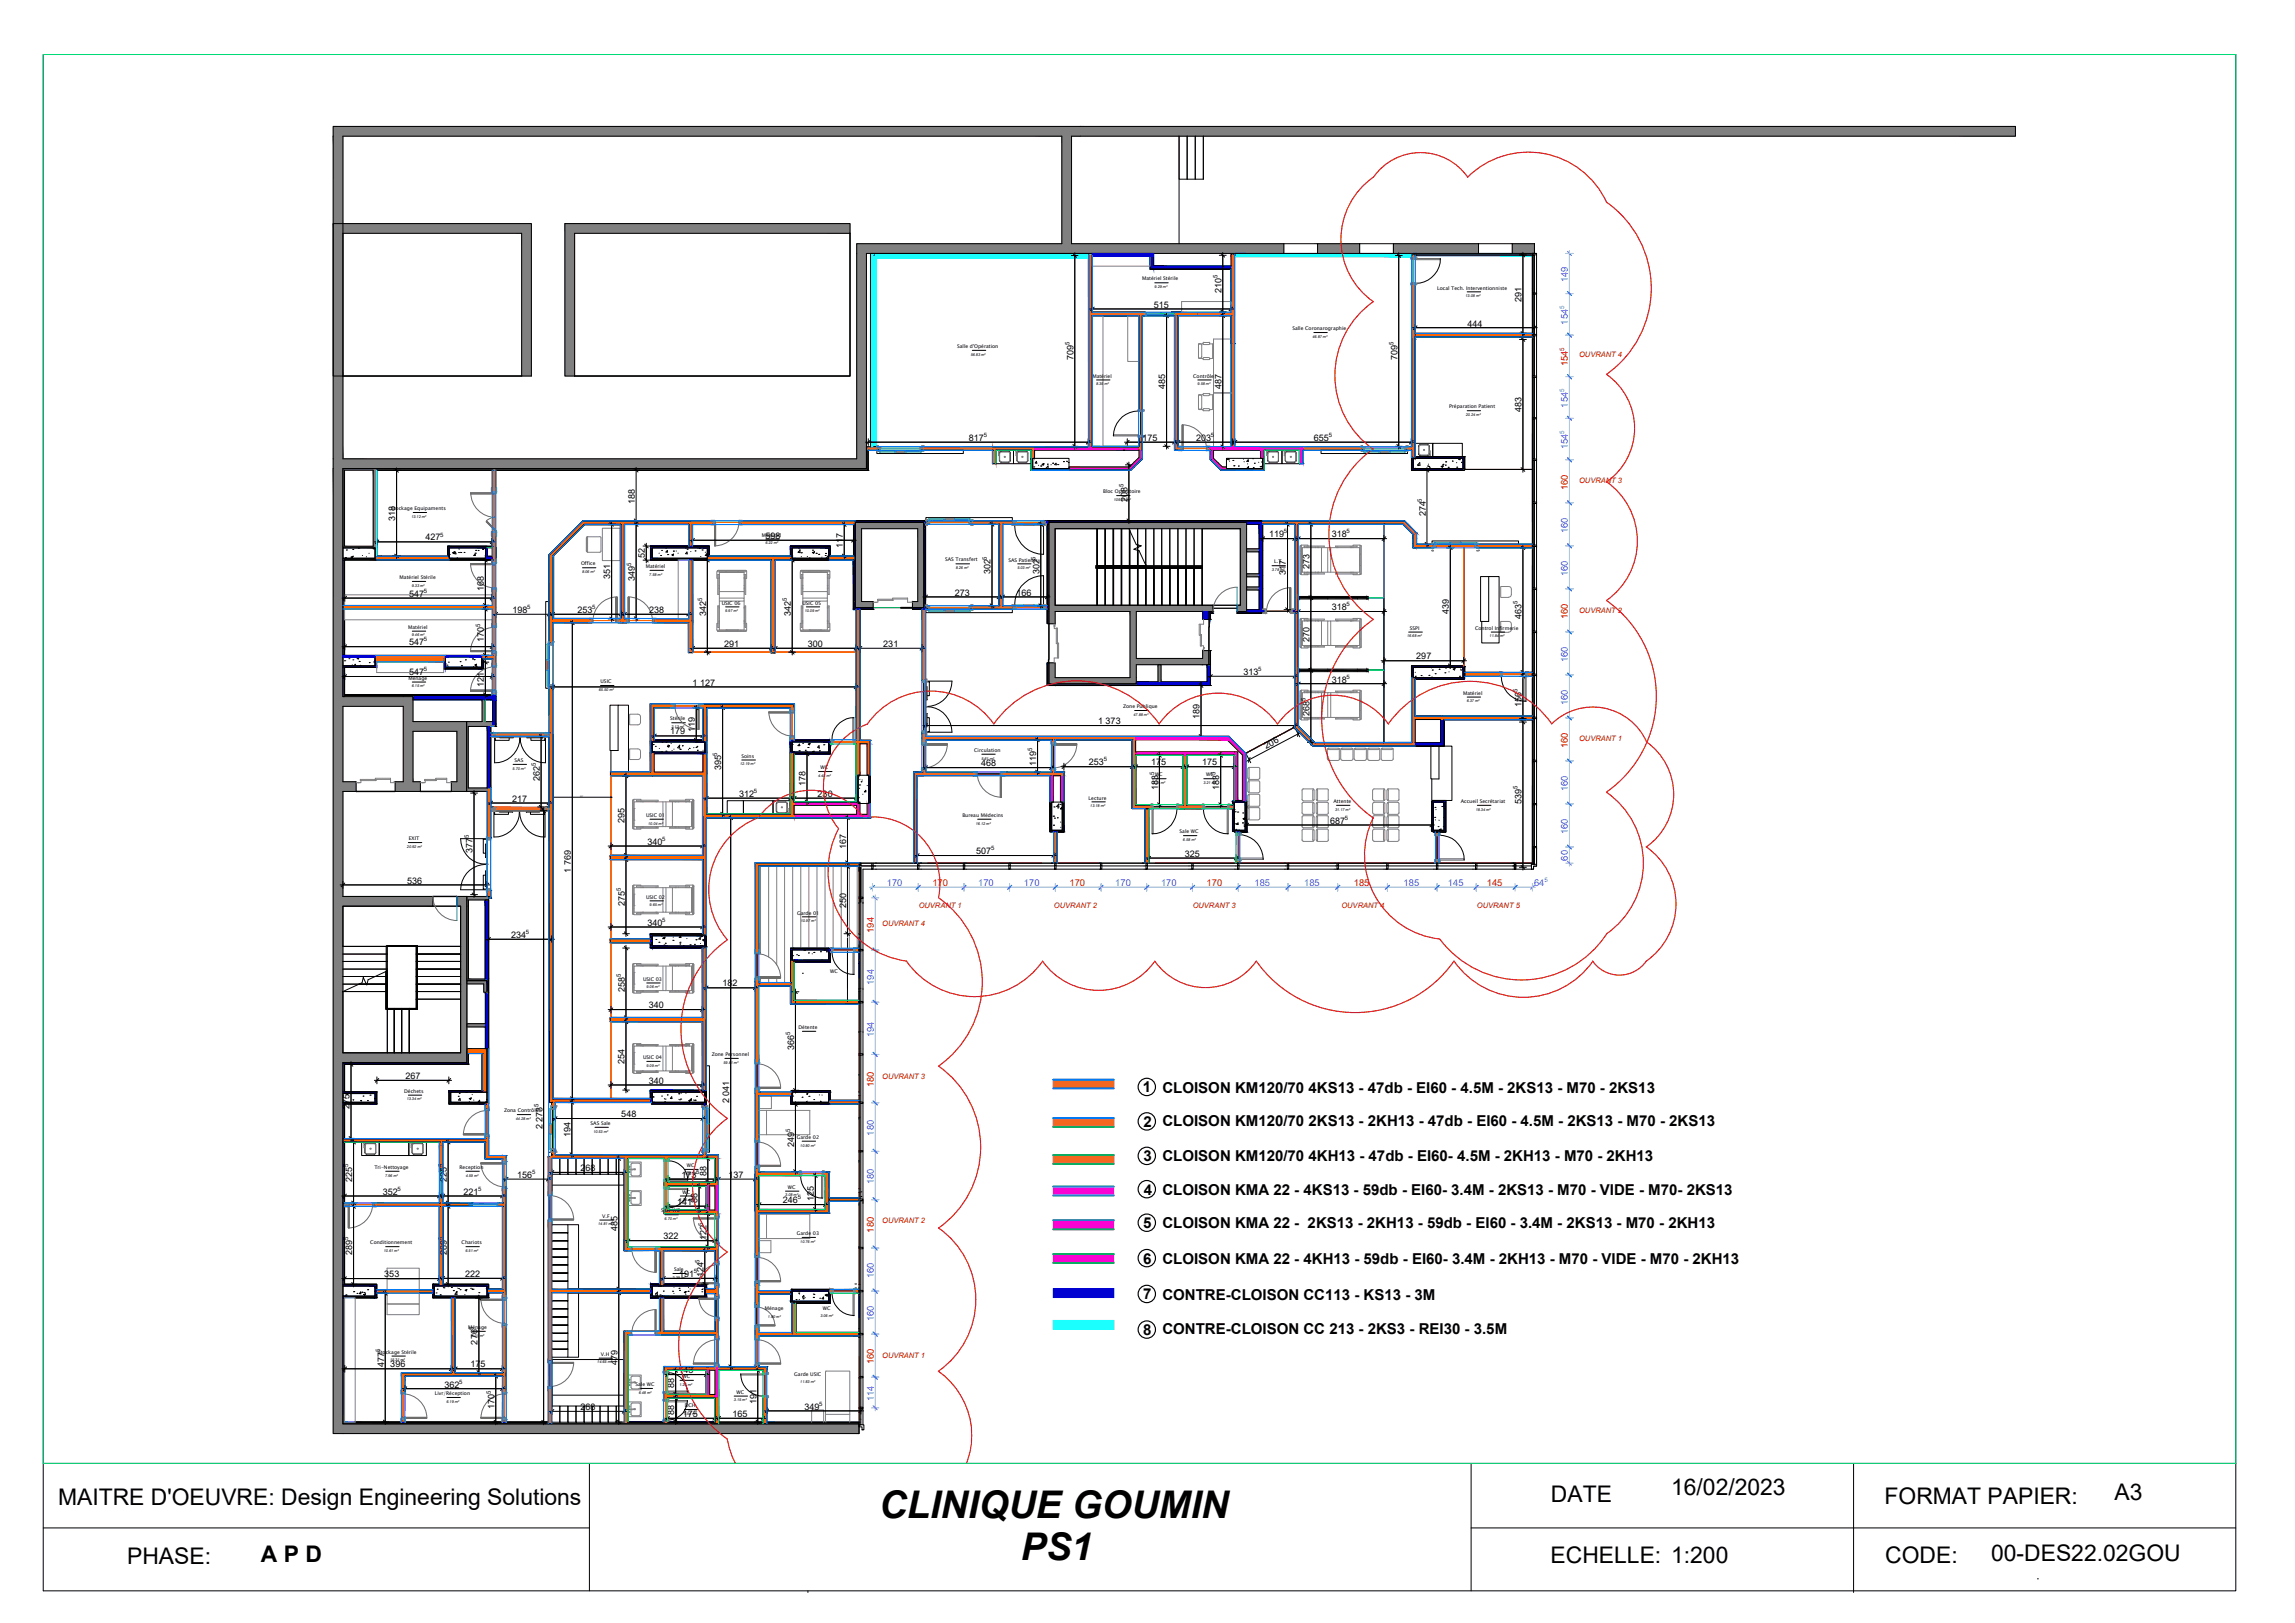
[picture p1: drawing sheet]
<svg xmlns="http://www.w3.org/2000/svg" width="420mm" height="297mm" viewBox="0 0 420 297" stroke-linecap="round" stroke-linejoin="round" font-family="sans-serif">
<defs><g id="words">
<g font-size="7">
<text x="161" y="277.7">CLINIQUE GOUMIN</text>
<text x="186.9" y="285.5">PS1</text>
</g>
<g font-size="4.2">
<text x="10.6" y="275.5">MAITRE D'OEUVRE: Design Engineering Solutions</text>
<text x="283.9" y="274.9">DATE</text>
<text x="305.9" y="273.7">16/02/2023</text>
<text x="345" y="275.2">FORMAT PAPIER:</text>
<text x="387.1" y="274.6">A3</text>
<text x="23.3" y="286.3">PHASE:</text>
<text x="47.8" y="285.8">A P D</text>
<text x="283.9" y="286">ECHELLE: 1:200</text>
<text x="345.1" y="286.1">CODE:</text>
<text x="364.5" y="285.8">00-DES22.02GOU</text>
</g>
<g font-size="2.8">
<text x="209.2" y="199.9">1</text>
<text x="212.8" y="200">CLOISON KM120/70 4KS13 - 47db - EI60 - 4.5M - 2KS13 - M70 - 2KS13</text>
<text x="209.3" y="206.2">2</text>
<text x="212.8" y="206.1">CLOISON KM120/70 2KS13 - 2KH13 - 47db - EI60 - 4.5M - 2KS13 - M70 - 2KS13</text>
<text x="209.3" y="212.5">3</text>
<text x="212.8" y="212.5">CLOISON KM120/70 4KH13 - 47db - EI60- 4.5M - 2KH13 - M70 - 2KH13</text>
<text x="209.4" y="218.6">4 CLOISON KMA 22 - 4KS13 - 59db - EI60- 3.4M - 2KS13 - M70 - VIDE - M70- 2KS13</text>
<text x="209.3" y="224.7">5</text>
<text x="212.8" y="224.8">CLOISON KMA 22 - 2KS13 - 2KH13 - 59db - EI60 - 3.4M - 2KS13 - M70 - 2KH13</text>
<text x="209.3" y="231.3">6</text>
<text x="212.8" y="231.3">CLOISON KMA 22 - 4KH13 - 59db - EI60- 3.4M - 2KH13 - M70 - VIDE - M70 - 2KH13</text>
<text x="209.3" y="237.8">7</text>
<text x="212.8" y="238">CONTRE-CLOISON CC113 - KS13 - 3M</text>
<text x="209.3" y="244.3">8</text>
<text x="212.8" y="244.2">CONTRE-CLOISON CC 213 - 2KS3 - REI30 - 3.5M</text>
</g>
<g font-size="1.7">
<text x="223.6" y="53.6" transform="rotate(-90 223.6 53.6)">210</text>
<text x="211.2" y="56.3">515</text>
<text x="268.6" y="59.8">444</text>
<text x="278.6" y="55.2" transform="rotate(-90 278.6 55.2)">291</text>
<text x="196.5" y="65.9" transform="rotate(-90 196.5 65.9)">709</text>
<text x="255.8" y="65.9" transform="rotate(-90 255.8 65.9)">709</text>
<text x="213.3" y="71.1" transform="rotate(-90 213.3 71.1)">485</text>
<text x="223.6" y="71.1" transform="rotate(-90 223.6 71.1)">487</text>
<text x="278.6" y="75.4" transform="rotate(-90 278.6 75.4)">483</text>
<text x="177.4" y="80.7">817</text>
<text x="209.2" y="80.6">175</text>
<text x="219" y="80.7">203</text>
<text x="240.5" y="80.7">655</text>
<text x="72.3" y="95.4" transform="rotate(-90 72.3 95.4)">318</text>
<text x="116.2" y="92.2" transform="rotate(-90 116.2 92.2)">188</text>
<text x="206.4" y="91.9" transform="rotate(-90 206.4 91.9)">208</text>
<text x="261" y="94.5" transform="rotate(-90 261 94.5)">274</text>
<text x="77.9" y="98.9">427</text>
<text x="140.1" y="98.6">598</text>
<text x="154.3" y="100.4" transform="rotate(-90 154.3 100.4)">117</text>
<text x="232.3" y="98.3">119</text>
<text x="243.8" y="98.3">318</text>
<text x="111.7" y="106" transform="rotate(-90 111.7 106)">351</text>
<text x="116.2" y="106.3" transform="rotate(-90 116.2 106.3)">349</text>
<text x="118.1" y="102.2" transform="rotate(-90 118.1 102.2)">52</text>
<text x="181.4" y="105.1" transform="rotate(-90 181.4 105.1)">302</text>
<text x="190.3" y="105.1" transform="rotate(-90 190.3 105.1)">302</text>
<text x="235.4" y="105.2" transform="rotate(-90 235.4 105.2)">317</text>
<text x="239.7" y="104.1" transform="rotate(-90 239.7 104.1)">273</text>
<text x="74.9" y="109.2">547</text>
<text x="88.6" y="108.1" transform="rotate(-90 88.6 108.1)">168</text>
<text x="93.8" y="112.2">198</text>
<text x="105.7" y="112.2">253</text>
<text x="118.8" y="112.1">238</text>
<text x="129.3" y="112.7" transform="rotate(-90 129.3 112.7)">342</text>
<text x="144.8" y="112.7" transform="rotate(-90 144.8 112.7)">342</text>
<text x="174.8" y="109">273</text>
<text x="186.1" y="109">166</text>
<text x="243.8" y="111.7">318</text>
<text x="265.3" y="112.4" transform="rotate(-90 265.3 112.4)">439</text>
<text x="278.6" y="113.3" transform="rotate(-90 278.6 113.3)">463</text>
<text x="74.9" y="118.1">547</text>
<text x="88.6" y="117.5" transform="rotate(-90 88.6 117.5)">170</text>
<text x="132.6" y="118.4">291</text>
<text x="147.9" y="118.4">300</text>
<text x="161.7" y="118.4">231</text>
<text x="239.7" y="117.4" transform="rotate(-90 239.7 117.4)">270</text>
<text x="74.9" y="123.6">547</text>
<text x="88.6" y="125.7" transform="rotate(-90 88.6 125.7)">121</text>
<text x="126.8" y="125.5">1 127</text>
<text x="227.6" y="123.6">313</text>
<text x="243.8" y="124.9">318</text>
<text x="259.3" y="120.6">297</text>
<text x="219.6" y="131.6" transform="rotate(-90 219.6 131.6)">189</text>
<text x="239.7" y="131" transform="rotate(-90 239.7 131)">268</text>
<text x="278.6" y="129.4" transform="rotate(-90 278.6 129.4)">156</text>
<text x="122.7" y="134.4">179</text>
<text x="127.2" y="134" transform="rotate(-90 127.2 134)">119</text>
<text x="201" y="132.5">1 373</text>
<text x="231.8" y="137.1" transform="rotate(-28 231.8 137.1)">206</text>
<text x="98.8" y="142.9" transform="rotate(-90 98.8 142.9)">262</text>
<text x="132" y="141" transform="rotate(-90 132 141)">395</text>
<text x="147.5" y="143.9" transform="rotate(-90 147.5 143.9)">178</text>
<text x="179.6" y="140.2">468</text>
<text x="189.7" y="140.1" transform="rotate(-90 189.7 140.1)">119</text>
<text x="199.3" y="140.1">253</text>
<text x="210.7" y="140.1">175</text>
<text x="220.1" y="140.1">175</text>
<text x="93.8" y="146.8">217</text>
<text x="135.3" y="145.8">312</text>
<text x="149.7" y="145.8">230</text>
<text x="212" y="144.6" transform="rotate(-90 212 144.6)">183</text>
<text x="223.2" y="144.6" transform="rotate(-90 223.2 144.6)">183</text>
<text x="278.6" y="147.1" transform="rotate(-90 278.6 147.1)">539</text>
<text x="114.3" y="150.7" transform="rotate(-90 114.3 150.7)">295</text>
<text x="118.5" y="154.6">340</text>
<text x="154.9" y="155.3" transform="rotate(-90 154.9 155.3)">167</text>
<text x="243.5" y="150.7">687</text>
<text x="74.5" y="161.7">536</text>
<text x="86.5" y="156.2" transform="rotate(-90 86.5 156.2)">377</text>
<text x="104.5" y="159.7" transform="rotate(-90 104.5 159.7)">1 769</text>
<text x="178.7" y="156.3">507</text>
<text x="216.9" y="156.8">325</text>
<text x="114.4" y="165.8" transform="rotate(-90 114.4 165.8)">275</text>
<text x="154.9" y="166.1" transform="rotate(-90 154.9 166.1)">250</text>
<text x="93.6" y="171.6">234</text>
<text x="118.5" y="169.4">340</text>
<text x="114.4" y="181.6" transform="rotate(-90 114.4 181.6)">258</text>
<text x="118.8" y="184.5">340</text>
<text x="132.2" y="180.5">182</text>
<text x="74.2" y="197.5">267</text>
<text x="114.3" y="194.7" transform="rotate(-90 114.3 194.7)">254</text>
<text x="145.4" y="192.2" transform="rotate(-90 145.4 192.2)">366</text>
<text x="64" y="203" transform="rotate(-90 64 203)">275</text>
<text x="118.8" y="198.3">340</text>
<text x="133.5" y="202" transform="rotate(-90 133.5 202)">2 041</text>
<text x="99.3" y="206.7" transform="rotate(-90 99.3 206.7)">2 273</text>
<text x="104.4" y="208.1" transform="rotate(-90 104.4 208.1)">194</text>
<text x="113.7" y="204.5">548</text>
<text x="145.4" y="210" transform="rotate(-90 145.4 210)">249</text>
<text x="94.7" y="215.5">156</text>
<text x="106.3" y="214.3">268</text>
<text x="124.8" y="215.5">173</text>
<text x="129.3" y="215.2" transform="rotate(-90 129.3 215.2)">88</text>
<text x="133.4" y="215.5">137</text>
<text x="64.5" y="216.3" transform="rotate(-90 64.5 216.3)">225</text>
<text x="70.1" y="218.7">352</text>
<text x="81.8" y="216.3" transform="rotate(-90 81.8 216.3)">225</text>
<text x="84.8" y="218.7">221</text>
<text x="124" y="220.5">141</text>
<text x="127.7" y="220.2" transform="rotate(-90 127.7 220.2)">88</text>
<text x="143.3" y="220.2">246</text>
<text x="149" y="219.8" transform="rotate(-90 149 219.8)">125</text>
<text x="113" y="225.3" transform="rotate(-90 113 225.3)">485</text>
<text x="121.5" y="226.8">322</text>
<text x="129.4" y="227" transform="rotate(-90 129.4 227)">122</text>
<text x="64.5" y="229.6" transform="rotate(-90 64.5 229.6)">289</text>
<text x="70.4" y="233.8">353</text>
<text x="81.8" y="229.6" transform="rotate(-90 81.8 229.6)">289</text>
<text x="85.1" y="233.7">222</text>
<text x="124.3" y="233.7">191</text>
<text x="128.8" y="233.8" transform="rotate(-90 128.8 233.8)">124</text>
<text x="70.3" y="250.1" transform="rotate(-90 70.3 250.1)">477</text>
<text x="71.5" y="250.3">396</text>
<text x="86.1" y="250.3">175</text>
<text x="87.4" y="246.1" transform="rotate(-90 87.4 246.1)">276</text>
<text x="113" y="249.8" transform="rotate(-90 113 249.8)">479</text>
<text x="124.2" y="251.3">143</text>
<text x="81.4" y="253.9">362</text>
<text x="90.6" y="257.9" transform="rotate(-90 90.6 257.9)">170</text>
<text x="123.4" y="253.9" transform="rotate(-90 123.4 253.9)">88</text>
<text x="138.5" y="257" transform="rotate(-90 138.5 257)">191</text>
<text x="147.3" y="258">349</text>
<text x="106.3" y="258">268</text>
<text x="123.4" y="259" transform="rotate(-90 123.4 259)">88</text>
<text x="125" y="259.3">175</text>
<text x="134.1" y="259.3">165</text>
</g>
<g font-size="1.7" fill="#55f">
<text x="287.1" y="51.6" transform="rotate(-90 287.1 51.6)">149</text>
<text x="287.1" y="59.4" transform="rotate(-90 287.1 59.4)">154</text>
<text x="287.1" y="74.6" transform="rotate(-90 287.1 74.6)">154</text>
<text x="287.1" y="82.2" transform="rotate(-90 287.1 82.2)">154</text>
<text x="287.1" y="97.6" transform="rotate(-90 287.1 97.6)">160</text>
<text x="287.1" y="105.4" transform="rotate(-90 287.1 105.4)">160</text>
<text x="287.1" y="121.2" transform="rotate(-90 287.1 121.2)">160</text>
<text x="287.1" y="129.1" transform="rotate(-90 287.1 129.1)">160</text>
<text x="287.1" y="144.8" transform="rotate(-90 287.1 144.8)">160</text>
<text x="287.1" y="152.7" transform="rotate(-90 287.1 152.7)">160</text>
<text x="287.1" y="157.5" transform="rotate(-90 287.1 157.5)">60</text>
<text x="162.3" y="162.1">170</text>
<text x="179.1" y="162.1">170</text>
<text x="187.5" y="162.1">170</text>
<text x="204.2" y="162.1">170</text>
<text x="212.6" y="162.1">170</text>
<text x="229.7" y="162.1">185</text>
<text x="238.8" y="162.1">185</text>
<text x="257" y="162.1">185</text>
<text x="265.1" y="162.1">145</text>
<text x="280.8" y="162.1">64</text>
<text x="160" y="180.2" transform="rotate(-90 160 180.2)">194</text>
<text x="160" y="189.8" transform="rotate(-90 160 189.8)">194</text>
<text x="160" y="207.8" transform="rotate(-90 160 207.8)">180</text>
<text x="160" y="216.7" transform="rotate(-90 160 216.7)">180</text>
<text x="160" y="234" transform="rotate(-90 160 234)">160</text>
<text x="160" y="241.8" transform="rotate(-90 160 241.8)">160</text>
<text x="160" y="256.4" transform="rotate(-90 160 256.4)">114</text>
</g>
<g font-size="1.7" fill="#e40006">
<text x="287.1" y="67" transform="rotate(-90 287.1 67)">154</text>
<text x="287.1" y="89.7" transform="rotate(-90 287.1 89.7)">160</text>
<text x="287.1" y="113.3" transform="rotate(-90 287.1 113.3)">160</text>
<text x="287.1" y="136.9" transform="rotate(-90 287.1 136.9)">160</text>
<text x="170.7" y="162.1">170</text>
<text x="195.8" y="162.1">170</text>
<text x="220.9" y="162.1">170</text>
<text x="247.9" y="162.1">185</text>
<text x="272.2" y="162.1">145</text>
<text x="160" y="170.7" transform="rotate(-90 160 170.7)">194</text>
<text x="160" y="199" transform="rotate(-90 160 199)">180</text>
<text x="160" y="225.6" transform="rotate(-90 160 225.6)">180</text>
<text x="160" y="249.7" transform="rotate(-90 160 249.7)">160</text>
</g>
<g font-size="1.4" fill="#e40006">
<text x="289.1" y="65.4">OUVRANT 4</text>
<text x="289.1" y="88.5">OUVRANT 3</text>
<text x="289.1" y="112.2">OUVRANT 2</text>
<text x="289.1" y="135.6">OUVRANT 1</text>
<text x="168.2" y="166.1">OUVRANT 1</text>
<text x="193" y="166.1">OUVRANT 2</text>
<text x="218.4" y="166.1">OUVRANT 3</text>
<text x="245.6" y="166.1">OUVRANT 4</text>
<text x="270.4" y="166.1">OUVRANT 5</text>
<text x="161.5" y="169.4">OUVRANT 4</text>
<text x="161.5" y="197.5">OUVRANT 3</text>
<text x="161.5" y="223.8">OUVRANT 2</text>
<text x="161.5" y="248.6">OUVRANT 1</text>
</g>
<g font-size="1.1">
<text x="222.9" y="50.9" transform="rotate(-90 222.9 50.9)">5</text>
<text x="195.8" y="63.2" transform="rotate(-90 195.8 63.2)">5</text>
<text x="255.1" y="63.2" transform="rotate(-90 255.1 63.2)">5</text>
<text x="180.1" y="80">5</text>
<text x="221.7" y="80">5</text>
<text x="243.2" y="80">5</text>
<text x="205.7" y="89.2" transform="rotate(-90 205.7 89.2)">5</text>
<text x="260.3" y="91.8" transform="rotate(-90 260.3 91.8)">5</text>
<text x="80.6" y="98.2">5</text>
<text x="235" y="97.6">5</text>
<text x="246.5" y="97.6">5</text>
<text x="115.5" y="103.6" transform="rotate(-90 115.5 103.6)">5</text>
<text x="180.6" y="102.4" transform="rotate(-90 180.6 102.4)">5</text>
<text x="189.6" y="102.4" transform="rotate(-90 189.6 102.4)">5</text>
<text x="77.6" y="108.5">5</text>
<text x="96.5" y="111.4">5</text>
<text x="108.4" y="111.4">5</text>
<text x="128.6" y="110" transform="rotate(-90 128.6 110)">5</text>
<text x="144.1" y="110" transform="rotate(-90 144.1 110)">5</text>
<text x="246.5" y="111">5</text>
<text x="277.8" y="110.6" transform="rotate(-90 277.8 110.6)">5</text>
<text x="77.6" y="117.4">5</text>
<text x="87.9" y="114.8" transform="rotate(-90 87.9 114.8)">5</text>
<text x="77.6" y="122.8">5</text>
<text x="230.3" y="122.8">5</text>
<text x="246.5" y="124.2">5</text>
<text x="239" y="128.3" transform="rotate(-90 239 128.3)">5</text>
<text x="277.8" y="126.7" transform="rotate(-90 277.8 126.7)">5</text>
<text x="189" y="137.4" transform="rotate(-90 189 137.4)">5</text>
<text x="98.1" y="140.2" transform="rotate(-90 98.1 140.2)">5</text>
<text x="131.3" y="138.3" transform="rotate(-90 131.3 138.3)">5</text>
<text x="202.1" y="139.3">5</text>
<text x="211.3" y="141.9" transform="rotate(-90 211.3 141.9)">5</text>
<text x="222.5" y="141.9" transform="rotate(-90 222.5 141.9)">5</text>
<text x="138" y="145.1">5</text>
<text x="277.8" y="144.4" transform="rotate(-90 277.8 144.4)">5</text>
<text x="85.8" y="153.4" transform="rotate(-90 85.8 153.4)">5</text>
<text x="121.2" y="153.9">5</text>
<text x="181.4" y="155.6">5</text>
<text x="246.2" y="150">5</text>
<text x="113.7" y="163.1" transform="rotate(-90 113.7 163.1)">5</text>
<text x="96.3" y="170.9">5</text>
<text x="121.2" y="168.7">5</text>
<text x="113.7" y="178.8" transform="rotate(-90 113.7 178.8)">5</text>
<text x="144.7" y="189.5" transform="rotate(-90 144.7 189.5)">5</text>
<text x="98.6" y="202.6" transform="rotate(-90 98.6 202.6)">5</text>
<text x="144.7" y="207.2" transform="rotate(-90 144.7 207.2)">5</text>
<text x="63.8" y="213.6" transform="rotate(-90 63.8 213.6)">5</text>
<text x="81.1" y="213.6" transform="rotate(-90 81.1 213.6)">5</text>
<text x="97.4" y="214.8">5</text>
<text x="127.5" y="214.8">5</text>
<text x="72.8" y="218">5</text>
<text x="87.5" y="218">5</text>
<text x="126.7" y="219.8">5</text>
<text x="146" y="219.5">5</text>
<text x="63.8" y="226.9" transform="rotate(-90 63.8 226.9)">5</text>
<text x="81.1" y="226.9" transform="rotate(-90 81.1 226.9)">5</text>
<text x="128.7" y="224.3" transform="rotate(-90 128.7 224.3)">5</text>
<text x="127" y="233">5</text>
<text x="128.1" y="231.1" transform="rotate(-90 128.1 231.1)">5</text>
<text x="86.7" y="243.4" transform="rotate(-90 86.7 243.4)">5</text>
<text x="69.6" y="247.4" transform="rotate(-90 69.6 247.4)">5</text>
<text x="84.1" y="253.2">5</text>
<text x="89.8" y="255.2" transform="rotate(-90 89.8 255.2)">5</text>
<text x="150" y="257.2">5</text>
</g>
<g font-size="1.1" fill="#55f">
<text x="286.3" y="56.6" transform="rotate(-90 286.3 56.6)">5</text>
<text x="286.3" y="71.8" transform="rotate(-90 286.3 71.8)">5</text>
<text x="286.3" y="79.4" transform="rotate(-90 286.3 79.4)">5</text>
<text x="282.7" y="161.4">5</text>
</g>
<text font-size="1.1" fill="#e40006" x="286.3" y="64.2" transform="rotate(-90 286.3 64.2)">5</text>
<g font-size=".9">
<text x="209.1" y="51.3">Matériel Stérile</text>
<text x="263.1" y="53">Local Tech. Interventionniste</text>
<text x="175.2" y="63.7">Salle d'Opération</text>
<text x="236.6" y="60.4">Salle Coronarographie</text>
<text x="200" y="69.1">Matériel</text>
<text x="218.4" y="69.1">Contrôle</text>
<text x="265.3" y="74.7">Préparation Patient</text>
<text x="71.6" y="93.4">Stockage Equipaments</text>
<text x="202" y="90.3">Bloc Operatoire</text>
<text x="139.4" y="98.2">Matériel</text>
<text x="73.2" y="106">Matériel Stérile</text>
<text x="106.4" y="103.5">Office</text>
<text x="118.2" y="103.9">Matériel</text>
<text x="173" y="102.7">SAS Transfert</text>
<text x="184.6" y="102.8">SAS Patients</text>
<text x="233.3" y="103.1">L.T</text>
<text x="132.1" y="110.6">USIC 06</text>
<text x="146.9" y="110.6">USIC 05</text>
<text x="74.7" y="115">Matériel</text>
<text x="258.1" y="115.3">SSPI</text>
<text x="270" y="115.3">Control Infirmerie</text>
<text x="74.8" y="124.4">Ménage</text>
<text x="109.9" y="125">USIC</text>
<text x="122.7" y="131.9">Stérile</text>
<text x="205.6" y="129.6">Zone Publique</text>
<text x="267.8" y="127.2">Matériel</text>
<text x="178.4" y="137.6">Circulation</text>
<text x="94.2" y="139.5">SAS</text>
<text x="135.7" y="138.7">Soins</text>
<text x="150.2" y="140.8">WC</text>
<text x="211.5" y="142.1">WC</text>
<text x="220.8" y="142.1">WC</text>
<text x="118.3" y="149.5">USIC 01</text>
<text x="176.2" y="149.5">Bureau Médecins</text>
<text x="199.3" y="146.3">Lecture</text>
<text x="244.1" y="147">Attente</text>
<text x="267.4" y="147">Accueil Secrétariat</text>
<text x="74.8" y="153.8">EXIT</text>
<text x="215.9" y="152.5">Sale WC</text>
<text x="118.3" y="164.5">USIC 02</text>
<text x="145.9" y="167.4">Garde 01</text>
<text x="117.7" y="179.5">USIC 03</text>
<text x="152" y="178.2">WC</text>
<text x="146.2" y="188.3">Détente</text>
<text x="117.7" y="193.8">USIC 04</text>
<text x="130.3" y="193.2">Zone Personnel</text>
<text x="74" y="200">Déchets</text>
<text x="92.3" y="203.6">Zona Contrôlée</text>
<text x="108.1" y="205.9">SAS Sale</text>
<text x="145.9" y="208.4">Garde 02</text>
<text x="68.5" y="213.9">Tri-Nettoyage</text>
<text x="84.1" y="213.9">Reception</text>
<text x="125.8" y="213.6">WC</text>
<text x="121.1" y="221.9">Sale WC</text>
<text x="125" y="218.5">WC</text>
<text x="144.2" y="217.6">WC</text>
<text x="67.8" y="227.7">Conditionnement</text>
<text x="84.5" y="227.7">Chariots</text>
<text x="110.2" y="222.9">V.F</text>
<text x="145.9" y="226">Garde 03</text>
<text x="123.4" y="232.6">Sale</text>
<text x="140" y="239.8">Ménage</text>
<text x="150.7" y="239.7">WC</text>
<text x="85.7" y="243.2">Ménage</text>
<text x="69.2" y="247.7">Stockage Stérile</text>
<text x="110" y="248.1">V.H</text>
<text x="145.4" y="251.8">Garde USIC</text>
<text x="79.6" y="255.3">Livr/Réception</text>
<text x="116.3" y="253.7">Sale WC</text>
<text x="124.9" y="252.2">WC</text>
<text x="125.3" y="257.5">DCH</text>
<text x="134.8" y="255.1">WC</text>
</g>
<g font-size=".7">
<text x="211.4" y="52.7">9.29 m²</text>
<text x="268.3" y="54.4">13.08 m²</text>
<text x="177.7" y="65.1">56.83 m²</text>
<text x="240.3" y="61.8">46.87 m²</text>
<text x="200.7" y="70.5">8.35 m²</text>
<text x="219.2" y="70.5">9.58 m²</text>
<text x="268.4" y="76.1">20.24 m²</text>
<text x="75.3" y="94.8">13.12 m²</text>
<text x="203.9" y="91.7">109.54 m²</text>
<text x="140.1" y="99.6">6.22 m²</text>
<text x="75.4" y="107.4">9.33 m²</text>
<text x="106.6" y="104.9">8.06 m²</text>
<text x="118.9" y="105.4">7.58 m²</text>
<text x="175" y="104.2">8.26 m²</text>
<text x="186.3" y="104.2">5.03 m²</text>
<text x="232.8" y="104.5">3.78 m²</text>
<text x="132.8" y="112">9.97 m²</text>
<text x="147.3" y="112">10.09 m²</text>
<text x="75.4" y="116.5">9.46 m²</text>
<text x="257.6" y="116.7">16.68 m²</text>
<text x="272.7" y="116.7">11.84 m²</text>
<text x="75.4" y="125.8">6.15 m²</text>
<text x="109.6" y="126.4">65.50 m²</text>
<text x="207.5" y="131">47.88 m²</text>
<text x="268.5" y="128.6">6.37 m²</text>
<text x="122.9" y="133.3">2.13 m²</text>
<text x="93.9" y="140.9">5.70 m²</text>
<text x="135.5" y="140.1">12.19 m²</text>
<text x="149.8" y="142.2">4.45 m²</text>
<text x="179.7" y="139">5.61 m²</text>
<text x="211" y="143.5">3.21 m²</text>
<text x="220.3" y="143.5">3.21 m²</text>
<text x="199.6" y="147.7">13.18 m²</text>
<text x="244.4" y="148.4">31.17 m²</text>
<text x="270.2" y="148.4">18.34 m²</text>
<text x="74.5" y="155.2">20.92 m²</text>
<text x="118.7" y="150.9">10.04 m²</text>
<text x="178.6" y="150.9">16.12 m²</text>
<text x="216.6" y="153.9">6.58 m²</text>
<text x="118.9" y="165.8">9.65 m²</text>
<text x="146.6" y="168.8">10.97 m²</text>
<text x="118.4" y="180.9">9.06 m²</text>
<text x="118.4" y="195.2">9.09 m²</text>
<text x="132.5" y="194.7">59.81 m²</text>
<text x="74.5" y="201.4">13.34 m²</text>
<text x="94.4" y="205">44.28 m²</text>
<text x="108.6" y="207.3">10.53 m²</text>
<text x="146.5" y="209.8">10.80 m²</text>
<text x="70.5" y="215.3">7.96 m²</text>
<text x="85.3" y="215.3">4.59 m²</text>
<text x="125.2" y="215">1.53 m²</text>
<text x="124.4" y="219.9">1.25 m²</text>
<text x="143.8" y="219">3.08 m²</text>
<text x="109.5" y="224.3">14.81 m²</text>
<text x="121.7" y="223.3">6.70 m²</text>
<text x="146.5" y="227.4">10.76 m²</text>
<text x="70.3" y="229.1">10.61 m²</text>
<text x="85.2" y="229.1">6.51 m²</text>
<text x="123.1" y="234">2.39 m²</text>
<text x="86.3" y="244.6">5.01 m²</text>
<text x="140.6" y="241.2">1.80 m²</text>
<text x="150.2" y="241.1">3.06 m²</text>
<text x="71.4" y="249.2">15.31 m²</text>
<text x="109.3" y="249.5">14.65 m²</text>
<text x="81.7" y="256.7">6.19 m²</text>
<text x="116.9" y="255.1">6.48 m²</text>
<text x="124.4" y="253.6">1.26 m²</text>
<text x="134.4" y="256.5">3.15 m²</text>
<text x="146.5" y="253.2">11.83 m²</text>
<text x="125.2" y="258.9">1.54 m²</text>
</g>
<g font-size=".3">
<text x="106.2" y="145.9">217</text>
<text x="123.8" y="258.3" transform="rotate(-90 123.8 258.3)">90</text>
</g>
</g></defs>
<!-- layer: Nouveau_02_TRAMA -->
<g fill="#f60" stroke="#f60" stroke-width=".18">
<path d="M106.1 96h.9l-5.6 5.5z"/>
<path d="M101.2 101.8v.6h-.7z"/>
<path d="M101 201.7h.6z"/>
<path d="M101.2 101.8l5.7-5.8z"/>
<path d="M106.9 96l-5.6 5.8z"/>
<path d="M101.2 101.8v.1z"/>
<path d="M126.7 102.5l.1 11.1z"/>
<path d="M106.7 95.3l23.9 .7v-.7zM106.7 95.3l23.9 .7h-24.5z"/>
<path d="M135.5 95.3l21.1 .7v-.7zM135.5 95.3l21.1 .7h-21.1z"/>
<path d="M106.1 96l-5.6 5.5h.9zM100.5 101.5h.9l-.9 .9z"/>
<path d="M100.5 125.7l.7 76v-76zM100.5 125.7l.7 76h-.7z"/>
<path d="M100.5 102.4l.7 15.3v-15.3zM100.5 102.4l.7 15.3h-.7z"/>
<path d="M101.2 201.1l17.9 .6v-.6zM101.2 201.1l17.9 .6h-17.9z"/>
<path d="M128.7 210.6l.6 1.4v-1.4zM128.7 210.6l.6 1.4h-.6z"/>
<path d="M129.3 211.4l2.2 .6v-.6zM129.3 211.4l2.2 .6h-2.2z"/>
<path d="M130.9 212l.6 5v-5zM130.9 212l.6 5h-.6z"/>
<path d="M129.3 255.2l1.6 .6v-.6zM129.3 255.2l1.6 .6h-1.6z"/>
<path d="M121.5 250.1l7.8 .7v-.7zM121.5 250.1l7.8 .7h-7.8z"/>
<path d="M139.7 255.6l.7 5v-5zM139.7 255.6l.7 5h-.7z"/>
<path d="M139.7 250.8l.7 .6v-.6zM139.7 250.8l.7 .6h-.7z"/>
<path d="M120.4 243.7l1.1 .6v-.6zM120.4 243.7l1.1 .6h-1.1z"/>
<path d="M114.3 243.7l1.1 .6v-.6zM114.3 243.7l1.1 .6h-1.1z"/>
<path d="M120.8 237.5l.7 6.2v-6.2zM120.8 237.5l.7 6.2h-.7z"/>
<path d="M121.5 243.7l9.4 .6v-.6zM121.5 243.7l9.4 .6h-9.4z"/>
<path d="M73.5 251.2l19.2 .7v-.7zM73.5 251.2l19.2 .7h-19.2z"/>
<path d="M92 242.5l.7 8.7v-8.7zM92 242.5l.7 8.7h-.7z"/>
<path d="M92 217.5l.7 20.1v-20.1zM92 217.5l.7 20.1h-.7z"/>
<path d="M92 211.5l.7 1.1v-1.1zM92 211.5l.7 1.1h-.7z"/>
<path d="M88.8 211.5l3.2 .6v-.6zM88.8 211.5l3.2 .6h-3.2z"/>
<path d="M88.8 207.9l.7 3.6v-3.6zM88.8 207.9l.7 3.6h-.7z"/>
<path d="M88.8 202l.7 1v-1zM88.8 202l.7 1h-.7z"/>
<path d="M62.8 208.4l18.3 .6v-.6zM62.8 208.4l18.3 .6h-18.3z"/>
<path d="M80.4 219.2l.7 1v-1zM80.4 219.2l.7 1h-.7z"/>
<path d="M80.4 209l.7 .7v-.7zM80.4 209l.7 .7h-.7z"/>
<path d="M80.9 209.7l.2 4.8v-4.8zM80.9 209.7l.2 4.8h-.2z"/>
<path d="M80.4 209.7l.2 4.8v-4.8zM80.4 209.7l.2 4.8h-.2z"/>
<path d="M69 236l10.2 .7v-.7zM69 236l10.2 .7h-10.2z"/>
<path d="M82.7 237.5l.6 13.7v-13.7zM82.7 237.5l.6 13.7h-.6z"/>
<path d="M73.5 259.8l.6 .5v-.5zM73.5 259.8l.6 .5h-.6z"/>
<path d="M73.5 251.9l.6 3v-3zM73.5 251.9l.6 3h-.6z"/>
<path d="M92 259.8l.7 .5v-.5zM92 259.8l.7 .5h-.7z"/>
<path d="M92 251.9l.7 3v-3zM92 251.9l.7 3h-.7z"/>
<path d="M100.4 254l.6 6.6v-6.6zM100.4 254l.6 6.6h-.6z"/>
<path d="M100.4 223.5l.6 25.6v-25.6zM100.4 223.5l.6 25.6h-.6z"/>
<path d="M100.4 211.7l.6 6.9v-6.9zM100.4 211.7l.6 6.9h-.6z"/>
<path d="M101 211.4l27.7 .6v-.6zM101 211.4l27.7 .6h-27.7z"/>
<path d="M114.3 212l.6 16.9v-16.9zM114.3 212l.6 16.9h-.6z"/>
<path d="M120.4 228.2l.7 .7v-.7zM120.4 228.2l.7 .7h-.7z"/>
<path d="M114.9 228.2l.5 .7v-.7zM114.9 228.2l.5 .7h-.5z"/>
<path d="M121.1 228.2l9.8 .7v-.7zM121.1 228.2l9.8 .7h-9.8z"/>
<path d="M114.3 244.3l.6 16v-16zM114.3 244.3l.6 16h-.6z"/>
<path d="M121.5 254.9l.7 1.3v-1.3zM121.5 254.9l.7 1.3h-.7z"/>
<path d="M121.5 250.8l.7 .3v-.3zM121.5 250.8l.7 .3h-.7z"/>
<path d="M138.3 249.9l.6 .2v-.2zM138.3 249.9l.6 .2h-.6z"/>
<path d="M138.3 213.7l.6 16.2v-16.2zM138.3 213.7l.6 16.2h-.6z"/>
<path d="M138.3 199.4l.6 9.4v-9.4zM138.3 199.4l.6 9.4h-.6z"/>
<path d="M138.3 179.2l.6 15.3v-15.3zM138.3 179.2l.6 15.3h-.6z"/>
<path d="M138.3 157.9l.6 16.4v-16.4zM138.3 157.9l.6 16.4h-.6z"/>
<path d="M138.9 157.9l18.4 .6v-.6zM138.9 157.9l18.4 .6h-18.4z"/>
<path d="M111.8 186.3l16.9 .6v-.6zM111.8 186.3l16.9 .6h-16.9z"/>
<path d="M128.7 173.4l.6 26.2v-26.2zM128.7 173.4l.6 26.2h-.6z"/>
<path d="M128.2 128.9l1.1 .6v-.6zM128.2 128.9l1.1 .6h-1.1z"/>
<path d="M119.1 128.9l4.2 .6v-.6zM119.1 128.9l4.2 .6h-4.2z"/>
<path d="M129.3 128.9l16.1 .6v-.6zM129.3 128.9l16.1 .6h-16.1z"/>
<path d="M144.7 134.9l.7 .6v-.6zM144.7 134.9l.7 .6h-.7z"/>
<path d="M144.7 129.5l.7 .5v-.5zM144.7 129.5l.7 .5h-.7z"/>
<path d="M129.3 149l15.4 .7v-.7zM129.3 149l15.4 .7h-15.4z"/>
<path d="M156.8 111.5l.6 24.6v-24.6zM156.8 111.5l.6 24.6h-.6z"/>
<path d="M156.8 136.1l.6 5.8v-5.8zM156.8 136.1l.6 5.8h-.6z"/>
<path d="M113.7 96l.6 17.3v-17.3zM113.7 96l.6 17.3h-.6z"/>
<path d="M126.1 102.5l.6 11.2v-11.2zM126.1 102.5l.6 11.2h-.6z"/>
<path d="M126.1 96l.6 4v-4zM126.1 96l.6 4h-.6z"/>
<path d="M129.5 101.8l15.5 .7v-.7zM129.5 101.8l15.5 .7h-15.5z"/>
<path d="M141.2 102.5l.7 16.9v-16.9zM141.2 102.5l.7 16.9h-.7z"/>
<path d="M126.1 113.7l.6 5.7v-5.7zM126.1 113.7l.6 5.7h-.6z"/>
<path d="M270.4 99.6l10.1 .6v-.6zM270.4 99.6l10.1 .6h-10.1z"/>
<path d="M259.3 99.6l3.1 .6v-.6zM259.3 99.6l3.1 .6h-3.1z"/>
<path d="M279.5 123l1 .8v-.8zM279.5 123l1 .8h-1z"/>
<path d="M268.1 123l6.7 .7v-.7zM268.1 123l6.7 .7h-6.7z"/>
<path d="M264.4 131.1l16.1 .6v-.6zM264.4 131.1l16.1 .6h-16.1z"/>
<path d="M259.1 131.1l5.3 .6v-.6zM259.1 131.1l5.3 .6h-5.3z"/>
<path d="M262.8 157.5l.6 .5v-.5zM262.8 157.5l.6 .5h-.6z"/>
<path d="M262.8 152.3l.6 .5v-.5zM262.8 152.3l.6 .5h-.6z"/>
<path d="M192.9 152.3l.6 5.7v-5.7zM192.9 152.3l.6 5.7h-.6z"/>
<path d="M209.6 148l.7 10v-10zM209.6 148l.7 10h-.7z"/>
<path d="M226.4 157.4l.6 .6v-.6zM226.4 157.4l.6 .6h-.6z"/>
<path d="M226.4 152.3l.6 .3v-.3zM226.4 152.3l.6 .3h-.6z"/>
<path d="M111.8 156.6l16.9 .7v-.7zM111.8 156.6l16.9 .7h-16.9z"/>
<path d="M111.8 141.3l16.9 .7v-.7zM111.8 141.3l16.9 .7h-16.9z"/>
<path d="M111.8 171.9l7.3 .6v-.6zM111.8 171.9l7.3 .6h-7.3z"/>
<path d="M128.7 138l.6 33.1v-33.1zM128.7 138l.6 33.1h-.6z"/>
<path d="M119.7 113.3l6.4 .6v-.6zM119.7 113.3l6.4 .6h-6.4z"/>
<path d="M113.2 113.3l1.6 .6v-.6zM113.2 113.3l1.6 .6h-1.6z"/>
<path d="M101.2 113.3l7.1 .6v-.6zM101.2 113.3l7.1 .6h-7.1z"/>
<path d="M90.1 119.5l.7 2.3v-2.3zM90.1 119.5l.7 2.3h-.7z"/>
<path d="M90.1 107.8l.7 6.8v-6.8zM90.1 107.8l.7 6.8h-.7z"/>
<path d="M90.1 97.4l.7 5.5v-5.5zM90.1 97.4l.7 5.5h-.7z"/>
<path d="M90.1 86l.7 4v-4zM90.1 86l.7 4h-.7z"/>
<path d="M138.9 199.9l5.8 .6v-.6zM138.9 199.9l5.8 .6h-5.8z"/>
<path d="M152 201.4l5.3 .6v-.6zM152 201.4l5.3 .6h-5.3z"/>
<path d="M138.9 221.4l12.9 .6v-.6zM138.9 221.4l12.9 .6h-12.9z"/>
<path d="M151.1 214.5l.7 6.9v-6.9zM151.1 214.5l.7 6.9h-.7z"/>
<path d="M150.7 214.5l.4 .6v-.6zM150.7 214.5l.4 .6h-.4z"/>
<path d="M138.9 214.5l7.6 .6v-.6zM138.9 214.5l7.6 .6h-7.6z"/>
<path d="M131.5 250.1l8.9 .7v-.7zM131.5 250.1l8.9 .7h-8.9z"/>
<path d="M130.9 235.2l.6 2.2v-2.2zM130.9 235.2l.6 2.2h-.6z"/>
<path d="M130.9 231.2l.6 .1zM130.9 231.2l.6 .1z"/>
<path d="M130.9 241.3l.6 3.7v-3.7zM130.9 241.3l.6 3.7h-.6z"/>
<path d="M120.8 228.9l.7 6.5v-6.5zM120.8 228.9l.7 6.5h-.7z"/>
<path d="M101 236l18.1 .6v-.6zM101 236l18.1 .6h-18.1z"/>
<path d="M129.3 216.4l1.6 .6v-.6zM129.3 216.4l1.6 .6h-1.6z"/>
<path d="M129.3 221.5l2.2 .6v-.6zM129.3 221.5l2.2 .6h-2.2z"/>
<path d="M121.6 221.1l.7 .4v-.4zM121.6 221.1l.7 .4h-.7z"/>
<path d="M121.6 216.1l.7 1.3v-1.3zM121.6 216.1l.7 1.3h-.7z"/>
<path d="M121.6 212l.7 .4v-.4zM121.6 212l.7 .4h-.7z"/>
<path d="M68.5 220.2l11.9 .6v-.6zM68.5 220.2l11.9 .6h-11.9z"/>
<path d="M80.4 220.2l.7 14.9v-14.9zM80.4 220.2l.7 14.9h-.7z"/>
<path d="M91.1 220.2l.9 .6v-.6zM91.1 220.2l.9 .6h-.9z"/>
<path d="M81.1 220.2l5.3 .1v-.1zM81.1 220.2l5.3 .1h-5.3z"/>
<path d="M81.1 220.3l.6 .3v-.3zM81.1 220.3l.6 .3h-.6z"/>
<path d="M81.1 220.6l5.3 .2v-.2zM81.1 220.6l5.3 .2h-5.3z"/>
<path d="M89.5 236l2.5 .6v-.6zM89.5 236l2.5 .6h-2.5z"/>
<path d="M81.1 208.4l7.7 .6v-.6zM81.1 208.4l7.7 .6h-7.7z"/>
<path d="M89.2 191.9l.3 10.1v-10.1zM89.2 191.9l.3 10.1h-.3z"/>
<path d="M85.5 191.9l3.7 .6v-.6zM85.5 191.9l3.7 .6h-3.7z"/>
<path d="M88.6 192.5l.6 7.4v-7.4zM88.6 192.5l.6 7.4h-.6z"/>
<path d="M85.8 192.5l2.8 .3v-.3zM85.8 192.5l2.8 .3h-2.8z"/>
<path d="M88.3 192.8l.3 7.1v-7.1zM88.3 192.8l.3 7.1h-.3z"/>
<path d="M101 210.6l.6 .8v-.8zM101 210.6l.6 .8h-.6z"/>
<path d="M101 201.7l.6 .9v-.9zM101 201.7l.6 .9h-.6z"/>
<path d="M62.8 110.8l27.3 .6v-.6zM62.8 110.8l27.3 .6h-27.3z"/>
<path d="M69 101.8l13.3 .7v-.7zM69 101.8l13.3 .7h-13.3z"/>
<path d="M89.2 144.2l.6 9.2v-9.2zM89.2 144.2l.6 9.2h-.6z"/>
<path d="M68.7 120.3l12.8 .5v-.5zM68.7 120.3l12.8 .5h-12.8z"/>
<path d="M69 120.8l12.5 .3v-.3zM69 120.8l12.5 .3h-12.5z"/>
<path d="M259.1 61l21.4 .7v-.7zM259.1 61l21.4 .7h-21.4z"/>
<path d="M128.7 129.5l.6 6v-6zM128.7 129.5l.6 6h-.6z"/>
<path d="M119.1 138l.7 3.3v-3.3zM119.1 138l.7 3.3h-.7z"/>
<path d="M119.1 129.5l.7 6v-6zM119.1 129.5l.7 6h-.7z"/>
<path d="M144.7 138l.7 5.4v-5.4zM144.7 138l.7 5.4h-.7z"/>
<path d="M156.4 135.5l.4 .6v-.6zM156.4 135.5l.4 .6h-.4z"/>
<path d="M152 101.8l4.3 .7v-.7zM152 101.8l4.3 .7h-4.3z"/>
<path d="M144.7 143.4l.7 3.8v-3.8zM144.7 143.4l.7 3.8h-.7z"/>
<path d="M144.7 147.2l.7 2.5v-2.5zM144.7 147.2l.7 2.5h-.7z"/>
<path d="M158.7 136.1l.6 5.8v-5.8zM158.7 136.1l.6 5.8h-.6z"/>
<path d="M157.4 135.5l1.9 .6v-.6zM157.4 135.5l1.9 .6h-1.9z"/>
<path d="M130.9 227.6l.6 3.6v-3.6zM130.9 227.6l.6 3.6h-.6z"/>
<path d="M130.9 222.1l.6 .6v-.6zM130.9 222.1l.6 .6h-.6z"/>
<path d="M121.6 221.5l7.7 .6v-.6zM121.6 221.5l7.7 .6h-7.7z"/>
<path d="M122.3 216.4l7 .6v-.6zM122.3 216.4l7 .6h-7z"/>
<path d="M130.9 255.8l.6 4.8v-4.8zM130.9 255.8l.6 4.8h-.6z"/>
<path d="M129.3 250.1l1.6 .7v-.7zM129.3 250.1l1.6 .7h-1.6z"/>
<path d="M122.2 255.2l7.1 .6v-.6zM122.2 255.2l7.1 .6h-7.1z"/>
<path d="M129.3 235.9l1.6 .8v-.8zM129.3 235.9l1.6 .8h-1.6z"/>
<path d="M107 96h6.7zM107 96h6.7h-6.8z"/>
<path d="M101.2 101.9v11.4zM101.2 101.9v11.4z"/>
<path d="M113.2 113.2l.5 .1zM113.2 113.2l.5 .1z"/>
<path d="M101.2 113.2l7.1 .1zM101.2 113.2l7.1 .1z"/>
<path d="M113.6 96l.1 17.2zM113.6 96l.1 17.2z"/>
<path d="M138.9 215.1l.1 6.3zM138.9 215.1l.1 6.3z"/>
<path d="M139 221.3l12.1 .1zM139 221.3l12.1 .1z"/>
<path d="M120.4 243.6l.4 .1zM120.4 243.6l.4 .1z"/>
<path d="M114.3 243.6l1.1 .1zM114.3 243.6l1.1 .1z"/>
<path d="M120.7 237.5l.1 6.1zM120.7 237.5l.1 6.1z"/>
<path d="M104 236.6h15.1zM104 236.6h15.1z"/>
<path d="M101 248.4v.7zM101 248.4v.7z"/>
<path d="M114.3 243.7v13.6zM114.3 243.7v13.6z"/>
<path d="M101 214.9v3.7zM101 214.9v3.7z"/>
<path d="M104 235.9l15.1 .1zM104 235.9l15.1 .1z"/>
<path d="M120.7 228.9l.1 6.1zM120.7 228.9l.1 6.1z"/>
<path d="M120.4 228.9h.3zM120.4 228.9h.3z"/>
<path d="M114.3 228.9h1.1zM114.3 228.9h1.1z"/>
<path d="M114.3 214.9v14zM114.3 214.9v14z"/>
<path d="M128.2 129.5l.5 .1zM128.2 129.5l.5 .1z"/>
<path d="M119.8 129.5l3.5 .1zM119.8 129.5l3.5 .1z"/>
<path d="M119.8 129.6v5.9zM119.8 129.6v5.9z"/>
<path d="M128.7 129.6v5.9zM128.7 129.6v5.9z"/>
<path d="M114.3 96h11.8zM114.3 96h11.8z"/>
<path d="M114.3 96v17.3zM114.3 96v17.3z"/>
<path d="M119.7 113.2l4.5 .1zM119.7 113.2l4.5 .1z"/>
<path d="M114.3 113.2l.5 .1zM114.3 113.2l.5 .1z"/>
<path d="M126.1 96v3.9zM126.1 96v3.9z"/>
<path d="M126.7 96h3.9zM126.7 96h3.9z"/>
<path d="M126.7 96l.1 4zM126.7 96l.1 4z"/>
<path d="M129.9 101.8h11.7zM129.9 101.8h11.7z"/>
<path d="M152 101.8h4.3zM152 101.8h4.3z"/>
<path d="M101.2 113.9v3.8zM101.2 113.9v3.8z"/>
<path d="M101.2 148v53zM101.2 148v53z"/>
<path d="M101.3 201l10.5 .1zM101.3 201l10.5 .1z"/>
<path d="M111.8 141.3h7.3zM111.8 141.3h7.3z"/>
<path d="M119 128.8l.1 6.8zM119 128.8l.1 6.8zM119 135.6l.1 2.2zM119 135.6l.1 2.2zM119 137.8l.1 3.5zM119 137.8l.1 3.5z"/>
<path d="M119.1 128.8l4.2 .1zM119.1 128.8l4.2 .1z"/>
<path d="M129 128.8l16.5 .1zM129 128.8l16.5 .1z"/>
<path d="M145.4 134.9l.1 .6zM145.4 134.9l.1 .6z"/>
<path d="M145.4 128.9l.1 1.1zM145.4 128.9l.1 1.1z"/>
<path d="M126 113.9l.1 5.6zM126 113.9l.1 5.6z"/>
<path d="M119.7 113.9l6.3 .1zM119.7 113.9l6.3 .1z"/>
<path d="M114 113.9l.8 .1zM114 113.9l.8 .1z"/>
<path d="M113.2 113.9l.8 .1zM113.2 113.9l.8 .1z"/>
<path d="M101.2 113.9l7.1 .1zM101.2 113.9l7.1 .1z"/>
<path d="M156.7 136.1l.1 5.8zM156.7 136.1l.1 5.8z"/>
<path d="M156.4 136.1l.3 .1zM156.4 136.1l.3 .1z"/>
<path d="M145.4 138v5.4zM145.4 138v5.4z"/>
<path d="M129.3 129.5l15.4 .1zM129.3 129.5l15.4 .1z"/>
<path d="M129.3 129.6l.1 6zM129.3 129.6l.1 6z"/>
<path d="M129.3 135.6l.1 2.2zM129.3 135.6l.1 2.2z"/>
<path d="M129.3 137.8l.1 3.8zM129.3 137.8l.1 3.8z"/>
<path d="M129.3 141.6l.1 7.4zM129.3 141.6l.1 7.4z"/>
<path d="M129.4 149h15.3zM129.4 149h15.3z"/>
<path d="M144.7 137.8v5.6zM144.7 137.8v5.6zM144.7 143.4v3.7zM144.7 143.4v3.7zM144.7 147.1v.1zM144.7 147.1v.1zM144.7 147.2v.2zM144.7 147.2v.2zM144.7 147.4v1.6zM144.7 147.4v1.6z"/>
<path d="M144.7 134.9v.7zM144.7 134.9v.7z"/>
<path d="M144.7 129.6v.4zM144.7 129.6v.4z"/>
<path d="M121.5 228.9h9.4zM121.5 228.9h9.4z"/>
<path d="M121.5 228.9v6.2zM121.5 228.9v6.2z"/>
<path d="M129.4 235.8l1.5 .1zM129.4 235.8l1.5 .1z"/>
<path d="M130.9 235.2v.6zM130.9 235.2v.6z"/>
<path d="M130.9 228.9v2.3zM130.9 228.9v2.3zM130.9 231.2v.1zM130.9 231.2v.1z"/>
<path d="M114.9 212h6.7zM114.9 212h6.7z"/>
<path d="M114.9 212l.1 16.2zM114.9 212l.1 16.2z"/>
<path d="M120.4 228.2h.7zM120.4 228.2h.7z"/>
<path d="M115 228.2h.4zM115 228.2h.4z"/>
<path d="M121.1 228.2h9.8zM121.1 228.2h9.8z"/>
<path d="M130.9 222.1v.6zM130.9 222.1v.6z"/>
<path d="M129.6 222.1l1.3 .1zM129.6 222.1l1.3 .1z"/>
<path d="M121.6 222.1l8 .1zM121.6 222.1l8 .1z"/>
<path d="M121.6 221.1v1zM121.6 221.1v1z"/>
<path d="M121.6 216.1v.6zM121.6 216.1v.6zM121.6 216.7v.7zM121.6 216.7v.7z"/>
<path d="M121.6 212v.4zM121.6 212v.4z"/>
<path d="M129 212h1.9zM129 212h1.9z"/>
<path d="M122.3 212h6.7zM122.3 212h6.7z"/>
<path d="M122.3 216.1v.3zM122.3 216.1v.3z"/>
<path d="M122.3 212v.4zM122.3 212v.4z"/>
<path d="M122.3 216.4h7.3zM122.3 216.4h7.3z"/>
<path d="M129.6 216.4h1.3zM129.6 216.4h1.3z"/>
<path d="M130.9 212v4.4zM130.9 212v4.4z"/>
<path d="M122.3 221.1v.4zM122.3 221.1v.4z"/>
<path d="M122.3 217v.4zM122.3 217v.4z"/>
<path d="M122.3 221.4l7 .1zM122.3 221.4l7 .1z"/>
<path d="M122.3 217l7 .1zM122.3 217l7 .1z"/>
<path d="M139.7 255.6v4.7zM139.7 255.6v4.7z"/>
<path d="M139.7 250.8v.6zM139.7 250.8v.6z"/>
<path d="M138.6 250.8h1.1zM138.6 250.8h1.1z"/>
<path d="M131.5 250.8h7.1zM131.5 250.8h7.1z"/>
<path d="M121.5 250.1h8.1zM121.5 250.1h8.1z"/>
<path d="M129.6 250.1h1.3zM129.6 250.1h1.3z"/>
<path d="M130.9 244.3v.7zM130.9 244.3v.7z"/>
<path d="M121.1 244.3h9.8zM121.1 244.3h9.8z"/>
<path d="M120.4 244.3h.7zM120.4 244.3h.7z"/>
<path d="M114.9 244.3h.5zM114.9 244.3h.5z"/>
<path d="M114.9 244.3l.1 16zM114.9 244.3l.1 16z"/>
<path d="M121.5 254.9v.6zM121.5 254.9v.6zM121.5 255.5v.7zM121.5 255.5v.7z"/>
<path d="M121.5 250.1v1zM121.5 250.1v1z"/>
<path d="M129.6 255.8l1.3 .1zM129.6 255.8l1.3 .1z"/>
<path d="M122.2 255.8l7.4 .1zM122.2 255.8l7.4 .1z"/>
<path d="M122.2 255.9v.3zM122.2 255.9v.3z"/>
<path d="M122.2 250.8h7.1zM122.2 250.8h7.1z"/>
<path d="M122.2 254.9v.3zM122.2 254.9v.3z"/>
<path d="M122.2 250.8v.3zM122.2 250.8v.3z"/>
<path d="M122.2 255.2h7.1zM122.2 255.2h7.1z"/>
<path d="M226.3 157.4l.1 .6zM226.3 157.4l.1 .6z"/>
<path d="M226.3 152.3l.1 .3zM226.3 152.3l.1 .3z"/>
<path d="M210.3 148v10zM210.3 148v10z"/>
<path d="M279.5 123.7l1 .1zM279.5 123.7l1 .1z"/>
<path d="M268.1 123.7h6.7zM268.1 123.7h6.7z"/>
<path d="M268.1 123.7l6.7 .1zM268.1 123.7l6.7 .1z"/>
<path d="M111.7 156.5l17 .1zM111.7 156.5l17 .1z"/>
<path d="M128.6 142l.1 7.3zM128.6 142l.1 7.3zM128.6 149.3l.1 7.2zM128.6 149.3l.1 7.2z"/>
<path d="M111.8 142h7.7zM111.8 142h7.7z"/>
<path d="M111.7 157.3h17zM111.7 157.3h17z"/>
<path d="M111.7 171.8l7.4 .1zM111.7 171.8l7.4 .1z"/>
<path d="M128.6 157.3l.1 13.6zM128.6 157.3l.1 13.6z"/>
<path d="M111.7 186.2l17 .1zM111.7 186.2l17 .1z"/>
<path d="M128.6 173.4l.1 12.8zM128.6 173.4l.1 12.8z"/>
<path d="M111.7 172.5l7.3 .1zM111.7 172.5l7.3 .1z"/>
<path d="M111.9 201l7.2 .1zM111.9 201l7.2 .1z"/>
<path d="M128.6 186.9l.1 12.6zM128.6 186.9l.1 12.6z"/>
<path d="M111.7 186.9l16.9 .1zM111.7 186.9l16.9 .1z"/>
<path d="M126.7 113.6l.1 .1zM126.7 113.6l.1 .1z"/>
<path d="M126.7 113.7l.1 .2zM126.7 113.7l.1 .2z"/>
<path d="M126.7 113.9l.1 5.6zM126.7 113.9l.1 5.6z"/>
<path d="M141.1 102.5l.1 17zM141.1 102.5l.1 17z"/>
<path d="M129.7 102.5h11.4zM129.7 102.5h11.4z"/>
<path d="M156.7 111.5l.1 23.9zM156.7 111.5l.1 23.9z"/>
<path d="M151.8 102.5h4.4zM151.8 102.5h4.4z"/>
<path d="M141.9 102.5h3zM141.9 102.5h3z"/>
<path d="M141.9 102.5v17zM141.9 102.5v17z"/>
<path d="M111.8 141.3v.7zM111.8 141.3v.7z"/>
<path d="M111.7 156.6l.1 .7zM111.7 156.6l.1 .7z"/>
<path d="M111.7 171.9l.1 .6zM111.7 171.9l.1 .6z"/>
<path d="M111.7 186.3l.1 .6zM111.7 186.3l.1 .6z"/>
<path d="M121.5 243.6l9.4 .1zM121.5 243.6l9.4 .1z"/>
<path d="M121.5 237.5v6.1zM121.5 237.5v6.1z"/>
<path d="M129.4 236.7l1.5 .1zM129.4 236.7l1.5 .1z"/>
<path d="M130.9 236.8v.6zM130.9 236.8v.6z"/>
<path d="M130.9 241.3v2.3zM130.9 241.3v2.3z"/>
<path d="M151.8 219.2l5.5 .7v-.7zM151.8 219.2l5.5 .7h-5.5z"/>
<path d="M144.7 175.7l.7 8.1v-8.1zM144.7 175.7l.7 8.1h-.7z"/>
<path d="M156.5 173.6l.8 .6v-.6zM156.5 173.6l.8 .6h-.8z"/>
<path d="M156.5 174.2l.8 .1zM156.5 174.2l.8 .1z"/>
<path d="M138.9 179.8l5.8 .7v-.7zM138.9 179.8l5.8 .7h-5.8z"/>
<path d="M144.7 183.1l12.6 .7v-.7zM144.7 183.1l12.6 .7h-12.6z"/>
<path d="M138.3 242.9l.6 2.1v-2.1zM138.3 242.9l.6 2.1h-.6z"/>
<path d="M138.3 234.8l.6 4.2v-4.2zM138.3 234.8l.6 4.2h-.6z"/>
<path d="M138.9 236.2l5.8 .6v-.6zM138.9 236.2l5.8 .6h-5.8z"/>
<path d="M156.5 236l.8 .6v-.6zM156.5 236l.8 .6h-.8z"/>
<path d="M152 236l.2 .6v-.6zM152 236l.2 .6h-.2z"/>
<path d="M145 238.4l.6 5.7v-5.7zM145 238.4l.6 5.7h-.6z"/>
<path d="M138.9 243.9l18.4 .6v-.6zM138.9 243.9l18.4 .6h-18.4z"/>
<path d="M156.5 236.6l.8 .1zM156.5 236.6l.8 .1z"/>
<path d="M152 236.6l.2 .1zM152 236.6l.2 .1z"/>
</g>
<g fill="#00f" stroke="#00f" stroke-width=".18">
<path d="M144.7 236.2h.3z"/>
<path d="M128.7 202l.6 .6v-.6zM128.7 202l.6 .6h-.6z"/>
<path d="M191.7 125.2l16.3 .3v-.3zM191.7 125.2l16.3 .3h-16.3z"/>
<path d="M191.9 95.3l36.3 .3v-.3zM191.9 95.3l36.3 .3h-36.3z"/>
<path d="M221 121.7l.6 3.8v-3.8zM221 121.7l.6 3.8h-.6z"/>
<path d="M208 124.8l13 .7v-.7zM208 124.8l13 .7h-13z"/>
<path d="M228.2 95.3l2.9 .7v-.7zM228.2 95.3l2.9 .7h-2.9z"/>
<path d="M230.5 96l.6 16.2v-16.2zM230.5 96l.6 16.2h-.6z"/>
<path d="M228.2 111.6l2.3 .6v-.6zM228.2 111.6l2.3 .6h-2.3z"/>
<path d="M258.4 121.9l9.6 .3v-.3zM258.4 121.9l9.6 .3h-9.6z"/>
<path d="M268 122l.1 .2v-.2zM268 122l.1 .2h-.1z"/>
<path d="M267.8 122.2l.3 1.9v-1.9zM267.8 122.2l.3 1.9h-.3z"/>
<path d="M259.1 124l8.7 .1v-.1zM259.1 124l8.7 .1h-8.7z"/>
<path d="M259.1 124.1l8.9 .2v-.2zM259.1 124.1l8.9 .2h-8.9z"/>
<path d="M258.4 122.2l.3 1.8v-1.8zM258.4 122.2l.3 1.8h-.3z"/>
<path d="M263.7 131.7l.7 4.9v-4.9zM263.7 131.7l.7 4.9h-.7z"/>
<path d="M259.1 135.9l4.6 .7v-.7zM259.1 135.9l4.6 .7h-4.6z"/>
<path d="M262.3 146.5l2.4 .3v-.3zM262.3 146.5l2.4 .3h-2.4z"/>
<path d="M264.4 146.8l.3 5.5v-5.5zM264.4 146.8l.3 5.5h-.3z"/>
<path d="M262.4 152l2 .3v-.3zM262.4 152l2 .3h-2z"/>
<path d="M262.1 146.7l.2 .1zM262.1 146.7l.2 .1z"/>
<path d="M262.1 146.8l.3 5.2v-5.2zM262.1 146.8l.3 5.2h-.3z"/>
<path d="M262.1 152l.3 .1v-.1zM262.1 152l.3 .1h-.3z"/>
<path d="M228 146.7l.3 5.6v-5.6zM228 146.7l.3 5.6h-.3z"/>
<path d="M225.9 146.5l2.2 .3v-.3zM225.9 146.5l2.2 .3h-2.2z"/>
<path d="M225.7 146.7l.3 .1v-.1zM225.7 146.7l.3 .1h-.3z"/>
<path d="M225.7 146.8l.3 5.3v-5.3zM225.7 146.8l.3 5.3h-.3z"/>
<path d="M226.6 152l1.4 .3v-.3zM226.6 152l1.4 .3h-1.4z"/>
<path d="M169.1 95.3l.3 15.6v-15.6zM169.1 95.3l.3 15.6h-.3z"/>
<path d="M156.6 95.3l12.5 .3v-.3zM156.6 95.3l12.5 .3h-12.5z"/>
<path d="M156.3 96l.3 15.5v-15.5zM156.3 96l.3 15.5h-.3z"/>
<path d="M192.5 152l2.3 .3v-.3zM192.5 152l2.3 .3h-2.3z"/>
<path d="M194.5 146.8l.3 5.2v-5.2zM194.5 146.8l.3 5.2h-.3z"/>
<path d="M192.2 146.8l.3 5.5v-5.5zM192.2 146.8l.3 5.5h-.3z"/>
<path d="M226 152l.6 .3v-.3zM226 152l.6 .3h-.6z"/>
<path d="M119.1 171l.3 1.5v-1.5zM119.1 171l.3 1.5h-.3z"/>
<path d="M119.4 171l9.3 .3v-.3zM119.4 171l9.3 .3h-9.3z"/>
<path d="M119.1 172.5l.3 .9v-.9zM119.1 172.5l.3 .9h-.3z"/>
<path d="M119.4 173.1l9.6 .3v-.3zM119.4 173.1l9.6 .3h-9.6z"/>
<path d="M129 171.1l.3 2.2v-2.2zM129 171.1l.3 2.2h-.3z"/>
<path d="M119.1 199.6l10.2 .3v-.3zM119.1 199.6l10.2 .3h-10.2z"/>
<path d="M129 199.9l.3 2.1v-2.1zM129 199.9l.3 2.1h-.3z"/>
<path d="M119.3 201.7l9.7 .3v-.3zM119.3 201.7l9.7 .3h-9.7z"/>
<path d="M119.1 199.9l.3 1.8v-1.8zM119.1 199.9l.3 1.8h-.3z"/>
<path d="M144.9 199.6l7.1 .3v-.3zM144.9 199.6l7.1 .3h-7.1z"/>
<path d="M151.7 199.9l.3 2.1v-2.1zM151.7 199.9l.3 2.1h-.3z"/>
<path d="M144.7 201.7l7 .3v-.3zM144.7 201.7l7 .3h-7z"/>
<path d="M144.7 199.9l.3 1.8v-1.8zM144.7 199.9l.3 1.8h-.3z"/>
<path d="M119.1 236l.3 1.5v-1.5zM119.1 236l.3 1.5h-.3z"/>
<path d="M119.4 237.2l1.7 .3v-.3zM119.4 237.2l1.7 .3h-1.7z"/>
<path d="M119.1 235.1l.3 .9v-.9zM119.1 235.1l.3 .9h-.3z"/>
<path d="M119.4 235.1l1.4 .3v-.3zM119.4 235.1l1.4 .3h-1.4z"/>
<path d="M79.2 235.1l10.3 .3v-.3zM79.2 235.1l10.3 .3h-10.3z"/>
<path d="M89.2 235.4l.3 2.1v-2.1zM89.2 235.4l.3 2.1h-.3z"/>
<path d="M79.2 237.2l10 .3v-.3zM79.2 237.2l10 .3h-10z"/>
<path d="M79.2 235.4l.3 1.8v-1.8zM79.2 235.4l.3 1.8h-.3z"/>
<path d="M62.8 235.1l6.2 .3v-.3zM62.8 235.1l6.2 .3h-6.2z"/>
<path d="M68.7 235.4l.3 2.1v-2.1zM68.7 235.4l.3 2.1h-.3z"/>
<path d="M62.8 237.2l5.9 .3v-.3zM62.8 237.2l5.9 .3h-5.9z"/>
<path d="M62.8 260.3l29.9 .3v-.3zM62.8 260.3l29.9 .3h-29.9z"/>
<path d="M62.8 237.5l.3 22.8v-22.8zM62.8 237.5l.3 22.8h-.3z"/>
<path d="M62.8 220.2l.3 14.9v-14.9zM62.8 220.2l.3 14.9h-.3z"/>
<path d="M236.6 111.6l.4 .6v-.6zM236.6 111.6l.4 .6h-.4z"/>
<path d="M231.1 111.6l.5 .6v-.6zM231.1 111.6l.5 .6h-.5z"/>
<path d="M82.2 201.7l7 .3v-.3zM82.2 201.7l7 .3h-7z"/>
<path d="M82.2 199.6l.3 2.1v-2.1zM82.2 199.6l.3 2.1h-.3z"/>
<path d="M62.8 209l.3 11.2v-11.2zM62.8 209l.3 11.2h-.3z"/>
<path d="M62.8 201.7l.3 6.7v-6.7zM62.8 201.7l.3 6.7h-.3z"/>
<path d="M63.1 201.7l5.9 .3v-.3zM63.1 201.7l5.9 .3h-5.9z"/>
<path d="M68.7 199.8l.3 1.9v-1.9zM68.7 199.8l.3 1.9h-.3z"/>
<path d="M62.8 199.8l5.9 .3v-.3zM62.8 199.8l5.9 .3h-5.9z"/>
<path d="M62.8 194.5l.3 5.3v-5.3zM62.8 194.5l.3 5.3h-.3z"/>
<path d="M63.1 194.5l22.7 .3v-.3zM63.1 194.5l22.7 .3h-22.7z"/>
<path d="M85.5 192.5l.3 2v-2zM85.5 192.5l.3 2h-.3z"/>
<path d="M82.5 199.6l5.8 .3v-.3zM82.5 199.6l5.8 .3h-5.8z"/>
<path d="M88.9 181.6l.6 10.3v-10.3zM88.9 181.6l.6 10.3h-.6z"/>
<path d="M89.2 179.2l.3 2.4v-2.4zM89.2 179.2l.3 2.4h-.3z"/>
<path d="M88.8 164.7l.7 14.5v-14.5zM88.8 164.7l.7 14.5h-.7z"/>
<path d="M82.3 102.2l6.6 .3v-.3zM82.3 102.2l6.6 .3h-6.6z"/>
<path d="M88.9 101.8l1.2 .7v-.7zM88.9 101.8l1.2 .7h-1.2z"/>
<path d="M88.9 100l.3 1.8v-1.8zM88.9 100l.3 1.8h-.3z"/>
<path d="M82 100l6.9 .3v-.3zM82 100l6.9 .3h-6.9z"/>
<path d="M82 100.3l.3 1.5v-1.5zM82 100.3l.3 1.5h-.3z"/>
<path d="M75.6 127.5l15.2 .6v-.6zM75.6 127.5l15.2 .6h-15.2z"/>
<path d="M62.8 121.9l6.2 .3v-.3zM62.8 121.9l6.2 .3h-6.2z"/>
<path d="M68.7 120.8l.3 1.1v-1.1zM68.7 120.8l.3 1.1h-.3z"/>
<path d="M81.2 121.1l.3 1.3v-1.3zM81.2 121.1l.3 1.3h-.3z"/>
<path d="M81.5 122.1l7 .3v-.3zM81.5 122.1l7 .3h-7z"/>
<path d="M88.2 120.6l.3 1.5v-1.5zM88.2 120.6l.3 1.5h-.3z"/>
<path d="M62.8 122.2l.3 5.3v-5.3zM62.8 122.2l.3 5.3h-.3z"/>
<path d="M63.1 127.2l27 .3v-.3zM63.1 127.2l27 .3h-27z"/>
<path d="M62.8 111.4l.3 8.6v-8.6zM62.8 111.4l.3 8.6h-.3z"/>
<path d="M62.8 102.5l.3 8.3v-8.3zM62.8 102.5l.3 8.3h-.3z"/>
<path d="M258.4 83.6l.3 2.4v-2.4zM258.4 83.6l.3 2.4h-.3z"/>
<path d="M258.7 85.8l9.3 .2v-.2zM258.7 85.8l9.3 .2h-9.3z"/>
<path d="M267.8 83.6l.3 2.2v-2.2zM267.8 83.6l.3 2.2h-.3z"/>
<path d="M258.7 83.6l9.1 .3v-.3zM258.7 83.6l9.1 .3h-9.1z"/>
<path d="M119.1 135.5l10.2 .3v-.3zM119.1 135.5l10.2 .3h-10.2z"/>
<path d="M129 135.8l.3 2.2v-2.2zM129 135.8l.3 2.2h-.3z"/>
<path d="M119.1 137.7l9.9 .3v-.3zM119.1 137.7l9.9 .3h-9.9z"/>
<path d="M119.1 135.8l.3 1.9v-1.9zM119.1 135.8l.3 1.9h-.3z"/>
<path d="M144.7 135.5l.3 2.5v-2.5zM144.7 135.5l.3 2.5h-.3z"/>
<path d="M145 135.5l7 .3v-.3zM145 135.5l7 .3h-7z"/>
<path d="M151.7 135.8l.3 2.2v-2.2zM151.7 135.8l.3 2.2h-.3z"/>
<path d="M145 137.7l6.7 .3v-.3zM145 137.7l6.7 .3h-6.7z"/>
<path d="M152 135.5l.2 .6v-.6zM152 135.5l.2 .6h-.2z"/>
<path d="M119.1 100l.3 2.5v-2.5zM119.1 100l.3 2.5h-.3z"/>
<path d="M119.4 100l10.4 .3v-.3zM119.4 100l10.4 .3h-10.4z"/>
<path d="M129.5 100.3l.3 1.5v-1.5zM129.5 100.3l.3 1.5h-.3z"/>
<path d="M119.4 102.2l10.1 .3v-.3zM119.4 102.2l10.1 .3h-10.1z"/>
<path d="M145 102.2l7 .3v-.3zM145 102.2l7 .3h-7z"/>
<path d="M151.7 100l.3 2.2v-2.2zM151.7 100l.3 2.2h-.3z"/>
<path d="M144.7 100l7 .3v-.3zM144.7 100l7 .3h-7z"/>
<path d="M144.7 100.3l.3 1.5v-1.5zM144.7 100.3l.3 1.5h-.3z"/>
<path d="M156.8 141.9l.3 4.9v-4.9zM156.8 141.9l.3 4.9h-.3z"/>
<path d="M159 141.9l.3 5.2v-5.2zM159 141.9l.3 5.2h-.3z"/>
<path d="M169.1 110.9l.7 .6v-.6zM169.1 110.9l.7 .6h-.7z"/>
<path d="M191.2 95.3l.7 .7v-.7zM191.2 95.3l.7 .7h-.7z"/>
<path d="M169.4 95.3l.4 .7v-.7zM169.4 95.3l.4 .7h-.4z"/>
<path d="M89.2 133l.6 11.2v-11.2zM89.2 133l.6 11.2h-.6z"/>
<path d="M121.5 235.1l7.8 .3v-.3zM121.5 235.1l7.8 .3h-7.8z"/>
<path d="M129 235.4l.3 2.1v-2.1zM129 235.4l.3 2.1h-.3z"/>
<path d="M121.1 237.2l7.9 .3v-.3zM121.1 237.2l7.9 .3h-7.9z"/>
<path d="M90.2 128.1l.6 4.6v-4.6zM90.2 128.1l.6 4.6h-.6z"/>
<path d="M156.6 111.2l3.3 .3v-.3zM156.6 111.2l3.3 .3h-3.3z"/>
<path d="M167 111.2l2.1 .3v-.3zM167 111.2l2.1 .3h-2.1z"/>
<path d="M221.3 111.9l.3 1.5v-1.5zM221.3 111.9l.3 1.5h-.3z"/>
<path d="M191.9 95.6l.1 .4v-.4zM191.9 95.6l.1 .4h-.1z"/>
<path d="M191.7 96l.3 18.1v-18.1zM191.7 96l.3 18.1h-.3z"/>
<path d="M191.7 121.4l.3 3.8v-3.8zM191.7 121.4l.3 3.8h-.3z"/>
<path d="M226.5 111.9l1.7 .3v-.3zM226.5 111.9l1.7 .3h-1.7z"/>
<path d="M221.6 111.9l.4 .3v-.3zM221.6 111.9l.4 .3h-.4z"/>
<path d="M225.6 146.6l.1 .7zM225.6 146.6l.1 .7z"/>
<path d="M225.7 146.6l.2 .1zM225.7 146.6l.2 .1z"/>
<path d="M119.1 237.5l1.6 .1zM119.1 237.5l1.6 .1z"/>
<path d="M119.1 236.6v.9zM119.1 236.6v.9z"/>
<path d="M119.1 235v.9zM119.1 235v.9z"/>
<path d="M119.1 235l1.7 .1zM119.1 235l1.7 .1z"/>
<path d="M119.8 135.5h8.9zM119.8 135.5h8.9z"/>
<path d="M119.1 102.5h5.1zM119.1 102.5h5.1z"/>
<path d="M119.1 99.9v2.6zM119.1 99.9v2.6z"/>
<path d="M119.1 99.9l7 .1zM119.1 99.9l7 .1z"/>
<path d="M126.8 99.9l3.1 .1zM126.8 99.9l3.1 .1z"/>
<path d="M129.8 100l.1 1.8zM129.8 100l.1 1.8z"/>
<path d="M144.7 99.9v1.9zM144.7 99.9v1.9z"/>
<path d="M144.7 99.9l7.3 .1zM144.7 99.9l7.3 .1z"/>
<path d="M152 100v1.8zM152 100v1.8z"/>
<path d="M156.3 96v5.8zM156.3 96v5.8z"/>
<path d="M145.5 135.4l6.3 .1zM145.5 135.4l6.3 .1z"/>
<path d="M151.8 135.4l.4 .1zM151.8 135.4l.4 .1z"/>
<path d="M156.7 141.9l.1 4.9zM156.7 141.9l.1 4.9z"/>
<path d="M152 136.1l.2 .1zM152 136.1l.2 .1z"/>
<path d="M152 136.2v1.8zM152 136.2v1.8z"/>
<path d="M145.4 138h6.6zM145.4 138h6.6z"/>
<path d="M144.7 135.6v2.2zM144.7 135.6v2.2z"/>
<path d="M121.5 235l7.9 .1zM121.5 235l7.9 .1z"/>
<path d="M129.3 235.1l.1 .8zM129.3 235.1l.1 .8z"/>
<path d="M115 260.3h6.5zM115 260.3h6.5z"/>
<path d="M122.2 260.3h8.7zM122.2 260.3h8.7z"/>
<path d="M225.6 152.1l.4 .1zM225.6 152.1l.4 .1z"/>
<path d="M225.6 148l.1 4.1zM225.6 148l.1 4.1z"/>
<path d="M268 124.1v.3zM268 124.1v.3z"/>
<path d="M259.1 124.3l8.9 .1zM259.1 124.3l8.9 .1z"/>
<path d="M119 170.9l.1 .9zM119 170.9l.1 .9z"/>
<path d="M119.1 170.9l9.6 .1zM119.1 170.9l9.6 .1z"/>
<path d="M119 173.4l9.6 .1zM119 173.4l9.6 .1z"/>
<path d="M119 172.5l.1 .9zM119 172.5l.1 .9z"/>
<path d="M119 199.5l.1 1.5zM119 199.5l.1 1.5z"/>
<path d="M119.1 199.5l9.6 .1zM119.1 199.5l9.6 .1z"/>
<path d="M126.7 102.5h3zM126.7 102.5h3z"/>
<path d="M156.2 111.5l.5 .1zM156.2 111.5l.5 .1z"/>
<path d="M156.2 102.5l.1 9zM156.2 102.5l.1 9z"/>
<path d="M145 102.5h6.8zM145 102.5h6.8z"/>
<path d="M121.5 237.5l7.9 .1zM121.5 237.5l7.9 .1z"/>
<path d="M129.3 236.7l.1 .8zM129.3 236.7l.1 .8z"/>
<path d="M210.6 46.7l.6 2.6v-2.6zM210.6 46.7l.6 2.6h-.6z"/>
<path d="M211.2 48.7l14.2 .6v-.6zM211.2 48.7l14.2 .6h-14.2z"/>
<path d="M210.6 46.7v2.6zM210.6 46.7v2.6z"/>
<path d="M210.6 49.3h14.7zM210.6 49.3h14.7z"/>
<path d="M220.2 111.9l1.1 1.5v-1.5zM220.2 111.9l1.1 1.5h-1.1z"/>
<path d="M144.7 173.6l.3 2.1v-2.1zM144.7 173.6l.3 2.1h-.3z"/>
<path d="M145 173.6l6.7 .2v-.2zM145 173.6l6.7 .2h-6.7z"/>
<path d="M151.7 173.6l.5 .6v-.6zM151.7 173.6l.5 .6h-.5z"/>
<path d="M151.7 174.2l.3 1.8v-1.8zM151.7 174.2l.3 1.8h-.3z"/>
<path d="M145.4 175.7l6.3 .3v-.3zM145.4 175.7l6.3 .3h-6.3z"/>
<path d="M152 174.2l.2 .1zM152 174.2l.2 .1z"/>
<path d="M152 174.3v1.8zM152 174.3v1.8z"/>
<path d="M145.4 176l6.6 .1zM145.4 176l6.6 .1z"/>
<path d="M144.9 236l7.1 .2v-.2zM144.9 236l7.1 .2h-7.1z"/>
<path d="M145 236.2l7 .1zM145 236.2l7 .1z"/>
<path d="M151.7 236.3l.3 2.1v-2.1zM151.7 236.3l.3 2.1h-.3z"/>
<path d="M145 238.2l6.7 .2v-.2zM145 238.2l6.7 .2h-6.7z"/>
<path d="M144.7 236.2l.3 2v-2zM144.7 236.2l.3 2h-.3z"/>
<path d="M144.7 238.2l.3 .1v-.1zM144.7 238.2l.3 .1h-.3z"/>
<path d="M152 236.7v1.8zM152 236.7v1.8z"/>
<path d="M145.6 238.4l6.4 .1zM145.6 238.4l6.4 .1z"/>
</g>
<g fill="#f26722" stroke="#f26722" stroke-width=".18">
<path d="M256.8 96h1l1.5 1.6z"/>
<path d="M258.7 97.8l.6 .7h-.6z"/>
<path d="M237 96h.7v37.2z"/>
<path d="M237.7 132.9l.9 .9h-.9z"/>
<path d="M121.5 260l.7 .3v-.3zM121.5 260l.7 .3h-.7z"/>
<path d="M231.1 95.3l26.7 .7-.7-.7zM231.1 95.3l26.7 .7h-26.7z"/>
<path d="M256.8 96l1.6 1.6h.9zM258.4 97.6h.9v.9z"/>
<path d="M258.7 98.5l.6 1.7v-1.7zM258.7 98.5l.6 1.7h-.6z"/>
<path d="M237 96v37.2h.7zM237 133.2h.7v.6z"/>
<path d="M237.7 133.8l3.6 2.8-2.7-2.8zM237.7 133.8l3.6 2.8h-.9z"/>
<path d="M240.7 135.9l18.4 .7v-.7zM240.7 135.9l18.4 .7h-17.8z"/>
<path d="M258.4 124l.7 11.9v-11.9zM258.4 124l.7 11.9h-.7z"/>
<path d="M169.4 134.8l55.3 .6-.7-.6zM169.4 134.8l55.3 .6h-55.3z"/>
<path d="M168.8 140.8l.6 .5v-.5zM168.8 140.8l.6 .5h-.6z"/>
<path d="M168.8 134.1l.6 1.8v-1.8zM168.8 134.1l.6 1.8h-.6z"/>
<path d="M168.8 111.5l.6 13v-13zM168.8 111.5l.6 13h-.6z"/>
<path d="M183.6 141.3l9.2 .7v-.7zM183.6 141.3l9.2 .7h-9.2z"/>
<path d="M167.3 141.3l11.3 .7v-.7zM167.3 141.3l11.3 .7h-11.3z"/>
<path d="M192.5 140.8l.6 .5v-.5zM192.5 140.8l.6 .5h-.6z"/>
<path d="M192.5 135.4l.6 .5v-.5zM192.5 135.4l.6 .5h-.6z"/>
<path d="M207.3 137.6l.6 10.4v-10.4zM207.3 137.6l.6 10.4h-.6z"/>
<path d="M207.9 147.3l1.6 .7v-.7zM207.9 147.3l1.6 .7h-1.6z"/>
<path d="M215.6 147.3l4.6 .7v-.7zM215.6 147.3l4.6 .7h-4.6z"/>
<path d="M209.5 147.3l1.3 .7v-.7zM209.5 147.3l1.3 .7h-1.3z"/>
<path d="M225 147.3l.7 .7v-.7zM225 147.3l.7 .7h-.7z"/>
<path d="M216.6 138.2l.7 9.1v-9.1zM216.6 138.2l.7 9.1h-.7z"/>
<path d="M207.3 135.4l.6 2.2v-2.2zM207.3 135.4l.6 2.2h-.6z"/>
<path d="M167.3 142l.6 16v-16zM167.3 142l.6 16h-.6z"/>
<path d="M192.8 141.3l2 .7v-.7zM192.8 141.3l2 .7h-2z"/>
<path d="M90.1 126.7l.7 .8v-.8zM90.1 126.7l.7 .8h-.7z"/>
<path d="M130.9 249.9l.6 .2v-.2zM130.9 249.9l.6 .2h-.6z"/>
<path d="M89.2 163l.6 1.1v-1.1zM89.2 163l.6 1.1h-.6z"/>
<path d="M89.5 164.1l.3 .3v-.3zM89.5 164.1l.3 .3h-.3z"/>
<path d="M88.2 120l1.9 .6v-.6zM88.2 120l1.9 .6h-1.9z"/>
<path d="M62.8 120l25.4 .3v-.3zM62.8 120l25.4 .3h-25.4z"/>
<path d="M199.3 46.7l.6 35.1v-35.1zM199.3 46.7l.6 35.1h-.6z"/>
<path d="M214.5 57.1l11.5 .2v-.2zM214.5 57.1l11.5 .2h-11.5z"/>
<path d="M219.2 57.3l6.8 .3v-.3zM219.2 57.3l6.8 .3h-6.8z"/>
<path d="M214.5 57.6l11.5 .2v-.2zM214.5 57.6l11.5 .2h-11.5z"/>
<path d="M199.9 57.1l9.8 .7v-.7zM199.9 57.1l9.8 .7h-9.8z"/>
<path d="M225.4 46.6l.6 10.5v-10.5zM225.4 46.6l.6 10.5h-.6z"/>
<path d="M215.1 57.8l.6 24.6v-24.6zM215.1 57.8l.6 24.6h-.6z"/>
<path d="M225.4 57.8l.6 24v-24zM225.4 57.8l.6 24h-.6z"/>
<path d="M258.4 52l.7 10.1v-10.1zM258.4 52l.7 10.1h-.7z"/>
<path d="M258.4 46.6l.7 .6v-.6zM258.4 46.6l.7 .6h-.7z"/>
<path d="M258.4 62.1l.7 18.8v-18.8zM258.4 62.1l.7 18.8h-.7z"/>
<path d="M258.4 80.9l.7 2.7v-2.7zM258.4 80.9l.7 2.7h-.7z"/>
<path d="M100 134.1l.5 .7v-.7zM100 134.1l.5 .7h-.5z"/>
<path d="M89.8 134.1l.6 .7v-.7zM89.8 134.1l.6 .7h-.6z"/>
<path d="M191.2 110.9l.5 .6v-.6zM191.2 110.9l.5 .6h-.5z"/>
<path d="M177.8 110.9l7.7 .6v-.6zM177.8 110.9l7.7 .6h-7.7z"/>
<path d="M182.9 96l.7 14.9v-14.9zM182.9 96l.7 14.9h-.7z"/>
<path d="M177.8 95.3l7.7 .7v-.7zM177.8 95.3l7.7 .7h-7.7z"/>
<path d="M168.8 81.8l12.9 .6v-.6zM168.8 81.8l12.9 .6h-12.9z"/>
<path d="M158.9 81.8l1.9 .6v-.6zM158.9 81.8l1.9 .6h-1.9z"/>
<path d="M182.3 81.8l7.1 .6v-.6zM182.3 81.8l7.1 .6h-7.1z"/>
<path d="M181.7 81.8l.6 3.1v-3.1zM181.7 81.8l.6 3.1h-.6z"/>
<path d="M188.8 82.4l.6 1.5v-1.5zM188.8 82.4l.6 1.5h-.6z"/>
<path d="M230.8 81.8l18.6 .6v-.6zM230.8 81.8l18.6 .6h-18.6z"/>
<path d="M257.4 81.8l1 .6v-.6zM257.4 81.8l1 .6h-1z"/>
<path d="M215.7 81.8l.5 .6v-.6zM215.7 81.8l.5 .6h-.5z"/>
<path d="M221.1 81.8l.4 .6v-.6zM221.1 81.8l.4 .6h-.4z"/>
<path d="M99.9 147.7l.6 .7v-.7zM99.9 147.7l.6 .7h-.6z"/>
<path d="M89.8 147.7l.5 .7v-.7zM89.8 147.7l.5 .7h-.5z"/>
<path d="M207.9 138.2v9.1zM207.9 138.2v9.1z"/>
<path d="M207.9 147.3h1.6zM207.9 147.3h1.6z"/>
<path d="M209.5 147.3h1.3zM209.5 147.3h1.3z"/>
<path d="M216.6 138.2v9.1zM216.6 138.2v9.1z"/>
<path d="M217.3 138.2v9.1zM217.3 138.2v9.1z"/>
<path d="M225 147.3h.6zM225 147.3h.6z"/>
<path d="M217.3 147.3h2.9zM217.3 147.3h2.9z"/>
<path d="M151.1 215.1v2.8zM151.1 215.1v2.8zM151.1 217.9v3.4zM151.1 217.9v3.4z"/>
<path d="M150.7 215.1l.4 .1zM150.7 215.1l.4 .1z"/>
<path d="M139 215.1l7.5 .1zM139 215.1l7.5 .1z"/>
<path d="M199.9 46.7l.1 10.4zM199.9 46.7l.1 10.4z"/>
<path d="M200 57.1h9.7zM200 57.1h9.7z"/>
<path d="M225.3 49.3l.1 5.9zM225.3 49.3l.1 5.9z"/>
<path d="M135.5 96h20.8zM135.5 96h20.8z"/>
<path d="M141.6 101.8h3.1zM141.6 101.8h3.1z"/>
<path d="M101.2 125.7v8.7zM101.2 125.7v8.7z"/>
<path d="M101.2 134.4v13.6zM101.2 134.4v13.6z"/>
<path d="M199.9 57.8h8.6zM199.9 57.8h8.6z"/>
<path d="M131.5 255.5l.1 4.8zM131.5 255.5l.1 4.8z"/>
<path d="M130.9 249.9v.2zM130.9 249.9v.2z"/>
<path d="M121.5 260v.3zM121.5 260v.3z"/>
<path d="M122.2 260v.3zM122.2 260v.3z"/>
<path d="M130.9 255.9v4.4zM130.9 255.9v4.4z"/>
<path d="M216.9 148h3.3zM216.9 148h3.3z"/>
<path d="M225 148h.6zM225 148h.6z"/>
<path d="M209.6 148h1.2zM209.6 148h1.2z"/>
<path d="M259.1 124.4v7.1zM259.1 124.4v7.1z"/>
<path d="M259.1 131l5 .1zM259.1 131l5 .1z"/>
<path d="M264.1 131l16.4 .1zM264.1 131l16.4 .1z"/>
<path d="M119.5 142h9.1zM119.5 142h9.1z"/>
<path d="M144.9 102.5h.1zM144.9 102.5h.1z"/>
<path d="M208.5 79.9l.6 2.5v-2.5zM208.5 79.9l.6 2.5h-.6z"/>
<path d="M208.5 57.8l.6 17.3v-17.3zM208.5 57.8l.6 17.3h-.6z"/>
<path d="M199.9 57.8l.1 24zM199.9 57.8l.1 24z"/>
<path d="M208.4 57.8l.1 17.3zM208.4 57.8l.1 17.3z"/>
<path d="M145.6 238.5l.1 5.6zM145.6 238.5l.1 5.6z"/>
</g>
<g fill="#f0f" stroke="#f0f" stroke-width=".18">
<path d="M227.5 137.3l.6 .6h-.6z"/>
<path d="M224 134.8h1l2.5 2.5z"/>
<path d="M221.6 82.4h.6v1.7z"/>
<path d="M222.2 83.9l.8 .8h-.8z"/>
<path d="M208.5 82.4h.6v1.5z"/>
<path d="M207.7 84.5l.8-.8v.8z"/>
<path d="M158.7 147.1l.6 1.9v-1.9zM158.7 147.1l.6 1.9h-.6z"/>
<path d="M156.8 146.8l.6 2.2v-2.2zM156.8 146.8l.6 2.2h-.6z"/>
<path d="M145.4 146.8l11.4 .6v-.6zM145.4 146.8l11.4 .6h-11.4z"/>
<path d="M227.5 137.9l.6 8.6v-8.6zM227.5 137.9l.6 8.6h-.6z"/>
<path d="M224 134.8l2.5 2.5h1zM226.5 137.3h1v.9z"/>
<path d="M226 137.6l.6 8.9v-8.9zM226 137.6l.6 8.9h-.6z"/>
<path d="M207.9 137.6l18.1 .6v-.6zM207.9 137.6l18.1 .6h-18.1z"/>
<path d="M192.2 142l.6 4.8v-4.8zM192.2 142l.6 4.8h-.6z"/>
<path d="M194.1 142l.7 4.8v-4.8zM194.1 142l.7 4.8h-.7z"/>
<path d="M130.9 250.1l.6 5.7v-5.7zM130.9 250.1l.6 5.7h-.6z"/>
<path d="M145.4 149l13.9 .7v-.7zM145.4 149l13.9 .7h-13.9z"/>
<path d="M188.8 83.9l.3 2.1v-2.1zM188.8 83.9l.3 2.1h-.3z"/>
<path d="M237.9 82.4l.6 2.5v-2.5zM237.9 82.4l.6 2.5h-.6z"/>
<path d="M230.8 82.4l.6 1.5v-1.5zM230.8 82.4l.6 1.5h-.6z"/>
<path d="M231.1 83.9l.3 2.1v-2.1zM231.1 83.9l.3 2.1h-.3z"/>
<path d="M195.7 85.5l11.3 .5 .6-.5zM195.7 85.5l11.3 .5h-11.3z"/>
<path d="M189.1 85.8l6.6 .2v-.2zM189.1 85.8l6.6 .2h-6.6z"/>
<path d="M189.4 81.8l19.1 .6v-.6zM189.4 81.8l19.1 .6h-19.1z"/>
<path d="M221.5 81.8l9.3 .6v-.6zM221.5 81.8l9.3 .6h-9.3z"/>
<path d="M221.6 82.4v1.7h.6zM221.6 84.1h.6v.6z"/>
<path d="M222.9 85.5l1.6 .5v-.5zM222.9 85.5l1.6 .5h-1z"/>
<path d="M222.2 84.7l1.6 .8-.8-.8zM222.2 84.7l1.6 .8h-.9z"/>
<path d="M224.5 85.8l6.6 .2v-.2zM224.5 85.8l6.6 .2h-6.6z"/>
<path d="M130.9 217l.6 4.5v-4.5zM130.9 217l.6 4.5h-.6z"/>
<path d="M129.3 217l.6 4.5v-4.5zM129.3 217l.6 4.5h-.6z"/>
<path d="M129.3 250.8l.6 4.4v-4.4zM129.3 250.8l.6 4.4h-.6z"/>
<path d="M207.9 138.2h8.7zM207.9 138.2h8.7z"/>
<path d="M225.9 138.2l.1 8.3zM225.9 138.2l.1 8.3z"/>
<path d="M225.9 146.5v.1zM225.9 146.5v.1z"/>
<path d="M217.3 138.2h8.5zM217.3 138.2h8.5z"/>
<path d="M145.4 146.8h11.4zM145.4 146.8h11.4z"/>
<path d="M129.3 217v4.4zM129.3 217v4.4z"/>
<path d="M129.3 250.8v4.4zM129.3 250.8v4.4z"/>
<path d="M208.5 82.4v1.5h.6zM208.5 83.9h.6l-.6 .6z"/>
<path d="M207.7 84.5l-.1 1 .9-1zM207.7 84.5l-.1 1h-.8z"/>
</g>
<g fill="#808080" stroke="#808080" stroke-width=".18">
<path d="M227 136.9l.3 .2z"/>
<path d="M227.3 137.1l.8 .8z"/>
<path d="M212 121.7l.6 3.1v-3.1zM212 121.7l.6 3.1h-.6z"/>
<path d="M228.2 100.4l2.3 .6v-.6zM228.2 100.4l2.3 .6h-2.3z"/>
<path d="M228.2 105l2.3 .6v-.6zM228.2 105l2.3 .6h-2.3z"/>
<path d="M228.2 107.4l2.3 .6v-.6zM228.2 107.4l2.3 .6h-2.3z"/>
<path d="M130.9 241.3h.6zM130.9 241.3h.6z"/>
<path d="M63.1 220.2l.4 .6v-.6zM63.1 220.2l.4 .6h-.4z"/>
<path d="M85.5 187.4l3.4 .5v-.5zM85.5 187.4l3.4 .5h-3.4z"/>
<path d="M85.5 179.5l3.7 .6v-.6zM85.5 179.5l3.7 .6h-3.7z"/>
<path d="M85.5 179.2l3.7 .3v-.3zM85.5 179.2l3.7 .3h-3.7z"/>
<path d="M88.6 180.1l.6 1.5v-1.5zM88.6 180.1l.6 1.5h-.6z"/>
<path d="M85.5 164.7l.3 14.5v-14.5zM85.5 164.7l.3 14.5h-.3z"/>
<path d="M85.4 132.7l.3 11.5v-11.5zM85.4 132.7l.3 11.5h-.3z"/>
<path d="M85.4 132.1l4.8 .6v-.6zM85.4 132.1l4.8 .6h-4.8z"/>
<path d="M88.3 128.1l.6 4v-4zM88.3 128.1l.6 4h-.6z"/>
<path d="M62.8 102.2l6.2 .3v-.3zM62.8 102.2l6.2 .3h-6.2z"/>
<path d="M68.7 100l.3 2.2v-2.2zM68.7 100l.3 2.2h-.3z"/>
<path d="M62.8 100l5.9 .3v-.3zM62.8 100l5.9 .3h-5.9z"/>
<path d="M62.8 85.8l.3 14.2v-14.2zM62.8 85.8l.3 14.2h-.3z"/>
<path d="M63.1 85.8l95.8 .2v-.2zM63.1 85.8l95.8 .2h-95.8z"/>
<path d="M158.6 81.8l.3 4v-4zM158.6 81.8l.3 4h-.3z"/>
<path d="M85.5 164.1l4 .6v-.6zM85.5 164.1l4 .6h-4z"/>
<path d="M85.4 144.2l3.8 .7v-.7zM85.4 144.2l3.8 .7h-3.8z"/>
<path d="M85.7 132.7l5.1 .3v-.3zM85.7 132.7l5.1 .3h-5.1z"/>
<path d="M68.3 86l.7 14v-14zM68.3 86l.7 14h-.7z"/>
<path d="M221.3 119.1l.3 2.6v-2.6zM221.3 119.1l.3 2.6h-.3z"/>
<path d="M237 133.1l3.4 3.5zM237 133.1l3.4 3.5z"/>
<path d="M215.6 147.3h1zM215.6 147.3h1z"/>
<path d="M225.8 138.2h.1zM225.8 138.2h.1z"/>
<path d="M101 254v3.3zM101 254v3.3z"/>
<path d="M101 223.5v.6zM101 223.5v.6z"/>
<path d="M214.5 57.1h1.8zM214.5 57.1h1.8z"/>
<path d="M101.2 201l.1 .1zM101.2 201l.1 .1z"/>
<path d="M128.2 128.8l.8 .1zM128.2 128.8l.8 .1z"/>
<path d="M156.4 135.4l.4 .1zM156.4 135.4l.4 .1z"/>
<path d="M145.4 143.4v3.4zM145.4 143.4v3.4z"/>
<path d="M130.9 227.6v.6zM130.9 227.6v.6z"/>
<path d="M131.5 250.8l.1 4.7zM131.5 250.8l.1 4.7z"/>
<path d="M215.6 148h1.3zM215.6 148h1.3z"/>
<path d="M256.8 96l1.9 1.8zM256.8 96l1.9 1.8z"/>
<path d="M221.6 84.1l1.9 1.9zM221.6 84.1l1.9 1.9z"/>
<path d="M106.7 95.3l-6.2 6.2zM100.5 101.5l6.2-6.2z"/>
<path d="M257.1 95.3l2.2 2.3zM257.1 95.3l2.2 2.3z"/>
<path d="M225 134.8l1.6 1.6zM225 134.8l1.6 1.6z"/>
<path d="M226.6 136.4l.4 .4zM226.6 136.4l.4 .4z"/>
<path d="M237.7 132.9l.2 .1zM237.7 132.9l.2 .1z"/>
<path d="M237.8 133l2.9 2.9zM237.8 133l2.9 2.9z"/>
<path d="M141.2 119.4l.7 .1zM141.2 119.4l.7 .1z"/>
<path d="M126.1 119.4l.6 .1zM126.1 119.4l.6 .1z"/>
<path d="M200 81.7l8.5 .1zM200 81.7l8.5 .1z"/>
<path d="M208.4 79.9l.1 1.8zM208.4 79.9l.1 1.8z"/>
<path d="M207 86l2.1-2zM207 86l2.1-2z"/>
<path d="M276.9 44.6l4 1.8v-1.8zM276.9 44.6l4 1.8h-4z"/>
<path d="M255.1 44.6l15.6 1.8v-1.8zM255.1 44.6l15.6 1.8h-15.6z"/>
<path d="M241.2 44.6l7.7 1.8v-1.8zM241.2 44.6l7.7 1.8h-7.7z"/>
<path d="M156.8 44.6l78.2 1.8v-1.8zM156.8 44.6l78.2 1.8h-78.2z"/>
<path d="M156.8 46.4l1.8 39.4v-39.4zM156.8 46.4l1.8 39.4h-1.8z"/>
<path d="M61 84l95.8 1.8v-1.8zM61 84l95.8 1.8h-95.8z"/>
<path d="M61 85.8l1.8 176.6v-176.6zM61 85.8l1.8 176.6h-1.8z"/>
<path d="M62.8 260.6l94.5 1.8v-1.8zM62.8 260.6l94.5 1.8h-94.5z"/>
<path d="M157.7 95.6l11.4 1.2v-1.2zM157.7 95.6l11.4 1.2h-11.4z"/>
<path d="M168 96.8l1.1 14.4v-14.4zM168 96.8l1.1 14.4h-1.1z"/>
<path d="M167 110.1l1 1.1v-1.1zM167 110.1l1 1.1h-1z"/>
<path d="M156.6 110.1l3.3 1.1v-1.1zM156.6 110.1l3.3 1.1h-3.3z"/>
<path d="M156.6 95.6l1.1 14.5v-14.5zM156.6 95.6l1.1 14.5h-1.1z"/>
<path d="M192 95.6l36.2 1.2v-1.2zM192 95.6l36.2 1.2h-36.2z"/>
<path d="M227.1 96.8l1.1 15.1v-15.1zM227.1 96.8l1.1 15.1h-1.1z"/>
<path d="M226.5 110.8l.6 1.1v-1.1zM226.5 110.8l.6 1.1h-.6z"/>
<path d="M192 110.8l30 1.1v-1.1zM192 110.8l30 1.1h-30z"/>
<path d="M192 96.8l1.2 14v-14zM192 96.8l1.2 14h-1.2z"/>
<path d="M192 121.3l1.2 3.9v-3.9zM192 121.3l1.2 3.9h-1.2z"/>
<path d="M192 111.9l1.2 2.3v-2.3zM192 111.9l1.2 2.3h-1.2z"/>
<path d="M193.2 124l14.8 1.2v-1.2zM193.2 124l14.8 1.2h-14.8z"/>
<path d="M206.9 111.9l1.1 12.1v-12.1zM206.9 111.9l1.1 12.1h-1.1z"/>
<path d="M220.2 119.1l1.1 2.6v-2.6zM220.2 119.1l1.1 2.6h-1.1z"/>
<path d="M208 120.5l12.2 1.2v-1.2zM208 120.5l12.2 1.2h-12.2z"/>
<path d="M83.7 164.1l1.8 1.7v-1.7zM83.7 164.1l1.8 1.7h-1.8z"/>
<path d="M62.8 164.1l16.4 1.7v-1.7zM62.8 164.1l16.4 1.7h-16.4z"/>
<path d="M62.8 192.7l22.7 1.8v-1.8zM62.8 192.7l22.7 1.8h-22.7z"/>
<path d="M84.3 165.8l1.2 26.9v-26.9zM84.3 165.8l1.2 26.9h-1.2z"/>
<path d="M73.8 127.5l1.8 15.6v-15.6zM73.8 127.5l1.8 15.6h-1.8z"/>
<path d="M62.8 127.5l11 1.8v-1.8zM62.8 127.5l11 1.8h-11z"/>
<path d="M82.6 143.1l2.8 1.8v-1.8zM82.6 143.1l2.8 1.8h-2.8z"/>
<path d="M72.3 143.1l4.7 1.8v-1.8zM72.3 143.1l4.7 1.8h-4.7z"/>
<path d="M62.8 143.1l2.4 1.8v-1.8zM62.8 143.1l2.4 1.8h-2.4z"/>
<path d="M75.6 132.1l9.8 1.7v-1.7zM75.6 132.1l9.8 1.7h-9.8z"/>
<path d="M83.7 133.8l1.7 9.3v-9.3zM83.7 133.8l1.7 9.3h-1.7z"/>
<path d="M61 23.1l136.7 1.8v-1.8zM61 23.1l136.7 1.8h-136.7z"/>
<path d="M194.4 24.9l1.8 19.7v-19.7zM194.4 24.9l1.8 19.7h-1.8z"/>
<path d="M61 24.9l1.8 59.1v-59.1zM61 24.9l1.8 59.1h-1.8z"/>
<path d="M103.4 40.9l1.8 27.9v-27.9zM103.4 40.9l1.8 27.9h-1.8z"/>
<path d="M105.2 40.9l50.4 1.8v-1.8zM105.2 40.9l50.4 1.8h-50.4z"/>
<path d="M61 40.9l1.8 27.9v-27.9zM61 40.9l1.8 27.9h-1.8z"/>
<path d="M62.8 40.9l34.5 1.8v-1.8zM62.8 40.9l34.5 1.8h-34.5z"/>
<path d="M95.5 42.7l1.8 26.1v-26.1zM95.5 42.7l1.8 26.1h-1.8z"/>
<path d="M197.7 23.1l171.3 1.8v-1.8zM197.7 23.1l171.3 1.8h-171.3z"/>
<path d="M145.4 183.1h11.9zM145.4 183.1h11.9z"/>
</g>
<g fill="#0ff" stroke="#0ff" stroke-width=".18">
<path d="M159.4 46.4l40.6-.1z"/>
<path d="M159.4 46.4h40.6v.8z"/>
<path d="M159.4 46.4v.8h40.6zM159.4 47.2h40.6z"/>
<path d="M140.4 260.3l16.9 .3v-.3zM140.4 260.3l16.9 .3h-16.9z"/>
<path d="M159.4 46.7l1.1 35.1v-35.1zM159.4 46.7l1.1 35.1h-1.1z"/>
</g>
<!-- layer: Nouveau_01_CARPINTERIA -->
<g fill="none" stroke="#f60" stroke-width=".18">
<path d="M161.7 82.6h.1M170.7 95.1v.1M188.1 95.9l.2 .1M189.1 95.9l.2 .1M253.4 82.6v.1M256.9 82.6h-.1M263.3 99.4h.1M265.8 99.3h.1M265.9 99.3h-.1M100.3 117.9v7.6M170.7 111.7h.1M174.6 111.7v.1"/>
<path d="M188.4 110.8v.1M100.8 205.7v1.9M100.8 202.8v7.7M129.7 202.9v7.5"/>
</g>
<g fill="#808080" stroke="#808080" stroke-width=".18">
<path d="M237.9 109.3l5.2 .2v-.2zM237.9 109.3l5.2 .2h-5.2z"/>
<path d="M243.1 109.3l5.4 .2v-.2zM243.1 109.3l5.4 .2h-5.4z"/>
<path d="M248.5 109.3l1.7 .2v-.2zM248.5 109.3l1.7 .2h-1.7z"/>
<path d="M250.2 109.2l.3 .4v-.4zM250.2 109.2l.3 .4h-.3z"/>
<path d="M237.9 122.6l5.2 .2v-.2zM237.9 122.6l5.2 .2h-5.2z"/>
<path d="M243.1 122.6l5.4 .2v-.2zM243.1 122.6l5.4 .2h-5.4z"/>
<path d="M248.5 122.6l1.7 .2v-.2zM248.5 122.6l1.7 .2h-1.7z"/>
<path d="M250.2 122.5l.3 .4v-.4zM250.2 122.5l.3 .4h-.3z"/>
<path d="M237.7 109.2l.2 .4v-.4zM237.7 109.2l.2 .4h-.2z"/>
<path d="M237.7 122.5l.2 .4v-.4zM237.7 122.5l.2 .4h-.2z"/>
</g>
<!-- layer: Nouveau_S-COLS-____-OTLN -->
<g fill="none" stroke="#000" stroke-width=".18">
<path d="M189.3 85.5h.1M189.7 84.4l.1 .4-.3-.1zM190.1 85.2h.1M190.5 85.3h.1M190.8 85l.3-.1-.1 .3zM191 84.9h.1M191.5 85.8h.2M191.8 84.9h.1M191.8 84.9v.1M191.9 85.3v.5M191.9 85.3l-.4 .4M192.4 85v.1"/>
<path d="M192.7 84.8h.1M193.1 85l.2-.2 .1 .3zM193.6 85h.1M193.7 85h.1M194.7 84.5h.1M195.3 84.4h.1M195.6 84.7h.1M224.9 83.9l-.2 .2h.3v-.2M225.1 84.4h.1M225.7 84.3h.1M225.9 85.2h.1M226.7 85.3h.1"/>
<path d="M227.6 84h.1M227.8 84.5h.1M228.4 84.9h.1M228.5 84.1l.1 .3h-.3zM228.6 85.4v.4M228.6 85.4l-.4 .4M229.4 83.9h.1M229.4 83.9v.1M229.4 85.6h.1M229.7 84.8h.1M230.4 84.6h.1M230.7 85.4h.1"/>
<path d="M231 84.6h.1M231 84.5v.1M231.1 85.3l-.2 .1 .2 .1M258.7 85.2h.1M259 85.7h.1M259 84.1h.1M259.6 85.2h.1M259.9 84.7l.1 .5-.5-.1zM261.4 85.3h.1M261.5 84.9h.1M261.6 85.4h.1M261.6 85.3v.1"/>
<path d="M261.7 85.6h.1M263.8 85.4l.4-.2-.1 .3zM264 85.4h.1M264.1 85.4h.1M264.2 85h.1M264.6 85.1h.1M264.6 85.1l.1 .1M264.7 84.5h.1M265 85.8l.3-.3v.3M265.9 84.4h.1M266.7 85.5h.1M266.7 84.7h.1"/>
<path d="M267.2 83.9l-.2 .2h.3v-.2M267.5 84.6h.1M267.5 84.6l.1 .1M267.8 84.1h.1M63.2 102.1h.1M63.5 100.7h.1M64.3 102l.3-.2-.1 .3zM64.5 101.9h.1M64.5 101.9h-.1M64.6 100.6h.1M64.6 101.8h.1M65.6 100.3h.1"/>
<path d="M65.7 100.3h.1M66.3 101.7h.1M67.1 101.9h.1M67.6 101.2v.1M68.3 100.4h.1M68.6 100.3l-.1 .1 .2 .1M82.4 101.5h.1M82.8 101.2l.4-.2-.1 .3zM83.4 101l.1 .4-.3-.1zM83.7 102.1v.1M83.8 102.1l-.1 .1M83.9 101.1h.1"/>
<path d="M84 100.5h.1M84.3 101.1h.1M84.4 101.1h.1M85 101.1h.1M87 101.4v.3h-.3zM87 101.2h.1M87.1 100.7h.1M87.2 100.7h-.1M87.5 100.7h.1M87.6 100.7l-.1 .1M88.3 100.6h.1M88.4 100.6h.1"/>
<path d="M120.6 101.2h.1M120.9 101.7h.1M121 101.7h.1M121.1 100.7h.1M122 100.3v.1M122.2 100.7v.3h-.3zM122.2 101.5h.1M122.3 101.5h.1M123 101.5l.3-.1-.1 .3zM123.3 100.9h.1M123.8 100.8v.1M124.1 101.2h.1"/>
<path d="M125.4 100.3h.1M125.8 101v.4l-.3-.1zM125.8 100.5h.1M125.9 100.5h-.1M126.4 101h.1M127.3 100.8h.1M128 100.4h.1M128.1 100.4h.1M128.3 101.8v.1M128.5 100.7h.1M128.6 100.7h.1M129.1 101.1h.1"/>
<path d="M129.3 101.4l.1 .3h-.3zM145.1 101.8h.1M146.1 101.1l.4 .1M146.2 101.1h.1M146.2 101h.1M146.3 100.4h.1M146.4 100.6l.1 .5M146.5 100.7l-.4 .3M146.7 101.9h.1M146.7 101.2h.1M146.8 101.2h.1M147.8 101.8v.1"/>
<path d="M148.2 102.1h.1M148.7 101.1l.4-.1-.1 .3zM148.8 100.7h.1M149.4 101.2h.1M149.4 101.3h.1M149.9 101.5h.1M150.5 102h.1M151.1 101.7h.1M151.1 101.3h.1M151.3 102.1h.1M151.3 100.4h.1M151.4 101.9l.3 .1"/>
<path d="M151.7 101.6l-.2 .3M63.1 120.9h.1M63.9 120.6h.1M64.5 121.7h.1M64.6 120.8h.1M65 121.6v.3M65.1 121.6l-.3 .3M65.4 120.5l.3-.2-.1 .3zM65.7 121l.1 .1M65.8 121.1h.1M66 121.9v-.2l.1 .2M67.5 120.3h.1"/>
<path d="M67.6 121.3h.1M68.4 121.1h.1M68.5 121.2h.1M81.7 121.4v.1M81.8 121.7h.1M82.1 121.2h.1M84.2 121.1h.1M84.3 121.1h.1M84.5 121.8h.1M84.5 121.9h.1M85.2 120.8h.1M85.3 120.8h.1"/>
<path d="M86.5 120.6h.1M86.7 122h.1M86.8 120.7h.1M86.8 120.7v.1M86.9 121.7l.3-.1v.3zM87.2 121.9h.1M119.6 136.3h.1M120 136.6h.1M120.7 137h.1M121.1 137.6h.1M121.2 137.6h.1M121.2 135.8h.1"/>
<path d="M121.9 137.5h.1M122 135.8h.1M122.2 136.6l.4-.1-.2 .3zM122.3 136.4h.1M122.9 136.1h.1M123 137.4h.1M123.4 137.1h.1M124 136.8l.5 .1M124.4 136.4v.4M124.5 136.4l-.4 .4M124.5 137.1h.1M124.9 136.5h.1"/>
<path d="M125 136.5v.1M126 137.2h.1M126.2 137h.1M126.2 136.9v.1M127 136.8h.1M127.4 136.8h.1M127.5 136.8h.1M127.6 136.6h.1M127.7 137.3h.1M127.7 137.3v.1M128.7 137.3h.1M145 136.3h.1"/>
<path d="M145.1 136.3h-.1M146.3 137.4h.1M146.3 136.2l.1 .3h-.3zM146.9 136h.1M147.4 137.3h.1M147.4 137.3v.1M147.9 136.8h.1M148 136.2l.3-.2-.1 .3zM148.8 137.6h.1M148.9 137.5h.1M149 137.5v.1M149.9 136.5l.1 .3h-.3z"/>
<path d="M150 137h-.1M150 137.4h.1M150.8 136.3h.1M151.6 137.6h.1M259 122.2h.1M259.1 123h.1M259.2 123.8v.2M259.2 123.7l-.2 .3M260.2 123.6h.1M260.5 124h.1M261.6 123.6h.1M262 122.2h.1"/>
<path d="M262.2 123.9v.1M262.2 123.9l-.3 .1M262.3 122.6h.1M262.3 122.6l-.1 .1M262.8 123.3h.1M263.5 122.5h.1M264.5 123.1h.1M264.7 122.3l.1 .1M265.3 123h.1M265.4 122.2h.1M266 122.5l.4-.2-.1 .3zM267.3 123.8h.1"/>
<path d="M267.3 123.8h-.1M267.4 122.5h.1M267.5 122.6h.1M157.1 142.1h.2l-.2 .3M157.1 147.1h.1M157.3 146h.1M157.4 143.7h.1M157.4 144.3h.1M157.4 142.6h.1M157.6 143.1h.1M157.7 143.1h.1M157.8 142.7l.1 .1"/>
<path d="M157.9 145.4h.1M158.5 144.6v.3h-.3zM158.7 143.7l.1 .1M192.8 149.4h.1M192.9 151h.1M192.9 149.4h.1M193 147.7h.1M193 149.3l-.1 .1M193 149.7h.1M193.1 149.8h.1M193.4 147.6l.5 .1M193.6 149.7h.1"/>
<path d="M193.7 147.9h.1M193.8 147.2v.4M193.8 147.1l-.3 .5M194 147.2h.1M194.1 147.2h.1M194.2 151.4h.1M194.2 150.4v.1M194.4 147.8v.3h-.3zM226 147v.1M226 149.8h.1M226.1 148.5h.1M226.1 148.2h.1"/>
<path d="M226.1 148.6h.1M226.2 150.8h.1M226.2 151.8h.1M226.6 148.6h.1M226.6 148.6v.1M226.7 150.6v.3h-.3zM226.8 152h.1M227.5 150.6h.1M227.5 149.8l.4-.1-.1 .3zM227.5 148.8h.1M227.8 151.2h.1M227.8 149.7h.1"/>
<path d="M262.7 149.6h.1M262.7 147.8h.1M262.8 150.1h.1M262.9 148.2h.1M263.3 151.3h.1M263.4 150.1h.1M263.7 152l-.2-.2 .4-.1-.2 .3M264 147.6h.1M264.2 151.2v.1M264.3 149.6h.1M264.4 147.9h.1M120.1 171.9h.1"/>
<path d="M120.6 172.5h.1M121 171.3h.1M121.1 171.3h.1M121.3 171.8h.1M121.4 171.8h.1M121.4 171.6l.4-.1-.1 .3zM121.6 173h.1M121.8 172.6h.1M121.9 172.7h.1M123.2 172.1h.1M123.2 171.5h.1M124.5 172.7h.1"/>
<path d="M124.5 172.5h.1M124.5 172.8h.1M124.6 171.3l.1 .3h-.3zM125.1 173.1h.1M125.7 171.8h.1M126.3 172.9h.1M126.4 172.9h.1M127.1 172.8h.1M127.2 172.9h.1M127.4 172h.1M128.2 171.6v.3h-.3l.3-.3M128.2 172.7h.1"/>
<path d="M128.3 173.1h.1M128.3 171.4h.1M128.3 173v.1M128.4 171.4h.1M128.6 172l.3-.1v.3zM128.6 173.1h.1M145.1 174.9h.1M145.8 174.7h.1M146.2 174.9h.1M147.2 173.8l.2 .2v-.2M148 174.4h.1M148.7 174.6h.1"/>
<path d="M149 174.3h.1M150.2 174.2h.1M150.3 174.1l-.1 .1M150.4 175.7h.1M150.5 175.7h.1M150.9 173.9h.1M151.3 174.2h.1M85.3 199.9h.1M89 200h.1M89 199.9h.1M119.8 199.9h.1M150.2 199.9h.1"/>
<path d="M63.3 200.2l.4 .1M63.3 201h.1M63.5 200.1h.1M63.6 200.1l.1 .1M64.6 201.3h.1M64.7 201.3v.1M66 201.5h.1M66 201.4h.1M66.1 201.5h.1M66.5 200.6h.1M67.3 201.4h.1M67.4 201.5h.1"/>
<path d="M67.6 201.7h.1M67.7 200.4h.1M67.8 200.4h.1M68.6 201.1h.1M68.6 201l.1 .1M68.7 200.9h.1M83.9 200.6h.1M84.1 200.1h.1M84.2 201l.1 .4-.4-.1zM85.9 201.1l.4-.2-.2 .3zM85.9 201.6h.1M86.4 200.3h.1"/>
<path d="M86.7 201.3v.1M87.8 201.4v.3h-.3zM88.9 201.6h.1M89 201.6h.1M89.1 201.2h.1M119.4 200.7h.1M119.4 200.6v.1M119.6 200.8h.1M119.6 200.7v.1M121.1 200.6h.1M121.6 201.1h.1M121.7 201.7h.1"/>
<path d="M121.8 201.2h.1M122.2 200.4h.1M123 200.7v.4l-.3-.1zM124.2 200.2h.1M124.3 200.2h.1M124.3 201.2h.1M124.4 201.3h.1M124.6 201.2h.1M124.6 201.7h.1M124.7 200.1h.1M125.5 200h.1M126.1 201.5l.3-.2-.1 .3z"/>
<path d="M126.1 201.7h.1M126.3 201.3l.3-.2v.3zM127 201.3h.1M127.1 201.4h.1M127.3 201.4h.1M127.6 200.6h.1M127.6 200.6v.1M145.1 200.6h.1M145.1 200.2h.1M145.2 200.6h-.1M146 201.7h.1M146.9 200.8h.1"/>
<path d="M147.7 200.3h.1M147.7 201.6v.1M147.7 200.1h.1M147.8 201.5l-.2 .2M147.8 200.3h.1M148.1 200.6h.1M149 201.2h.1M150 200.4h.1M150.2 201.6h.1M150.2 201.5v.1M150.5 200.4h.1M63.3 237h.1"/>
<path d="M64.7 236.4h.1M64.8 236.4h.1M65.4 236.7h.1M66 236.5l.1 .3h-.3zM66.3 236.5h.1M66.5 236.9l.4-.1-.1 .3zM66.6 236.5h.1M66.7 236.5h.1M67.3 236h.1M68.6 236.3h-.1M79.8 236.6h.1M80.1 236h.1"/>
<path d="M80.6 237h.1M81.2 235.7h.1M81.3 235.7h.1M82.6 235.6h.1M83 236.2h.1M83.3 236.9l.4 .1M83.5 236.5h.1M83.6 236.4l.1 .5M83.7 236.4l-.4 .4M83.8 235.7v.1M83.9 235.8h.1M84.2 236h.1"/>
<path d="M85.1 236.1l.4-.1-.1 .3zM85.1 236.9v.1M86.1 235.8h.1M86.4 236h.1M86.5 235.9h.1M86.6 236h.1M87.6 237.1h.1M87.7 236.6h.1M87.7 236.5v.1M89 237.2h.1M89.2 236h.1M120 237l.4 .1"/>
<path d="M120 236.7h.1M120.3 236.5l.1 .5M120.4 236.5l-.4 .4M120.7 235.4h.1M120.9 237h.1M120.9 237l-.1 .1M120.9 235.4h.1M121.5 236.3h.1M123.1 236.3h.1M123.2 236.3h.1M123.4 236.7h.1M123.4 235.5v.1"/>
<path d="M124.3 235.8h.1M124.4 236.2h.1M125.3 236.5l.3-.1-.1 .3zM125.6 236.9h.1M125.9 236.3h.1M126 236.3h.1M126 235.7h.1M126.3 235.9h.1M128.5 236.4h.1M128.5 236h.1M128.6 236h-.1M128.7 235.8h.1"/>
<path d="M145.8 237.9h.1M146 236.4l.4 .1M146.2 236.7h.1M146.3 236.8h.1M146.3 237.8v.1M146.4 236.3v.1M147 237.7h.1M147.2 237.1v.3h-.3zM147.4 237.5h.1M148.9 236.8h.1M148.9 237.5h.1M148.9 237.4h.1"/>
<path d="M148.9 237.4v.1M149 236.9h.1M150.1 237.6h.1M150.7 237.4l.1 .3h-.3zM151 237l.4-.1-.1 .3zM151.3 237.2l.4 .1M151.5 237.1h.1M151.6 237h.1M151.7 236.8l-.3 .3"/>
</g>
<!-- layer: NPLT_SUP SUELOS -->
<g fill="none" stroke="#808080" stroke-width=".18">
<path d="M139.2 158.5v16.1M140.7 158.5v16.7M142.2 158.5v18.1M143.6 158.5v21.3M145.1 158.5v15.1M146.6 158.5v15.1M148.1 158.5v15.1M149.6 158.5v15.1M151 158.5v15.1M152.5 158.5v15.1M154 158.5v15.1M155.5 158.5v15.1"/>
<path d="M156.9 158.5v15.1M139.2 179v.8M140.7 179v.8M142.2 179v.8M157.3 219.4v.3"/>
</g>
<!-- layer: Nouveau_01_MUROS -->
<g fill="none" stroke="#000" stroke-width=".18">
<path d="M62.8 24.9h131.6v19.7h-37.6v39.4h-94zM62.8 42.7h32.7v26.1h1.8v-27.9h-36.3v27.9h1.8M103.4 40.9h52.2v1.8h-50.4v26.1h-1.8zM159.4 46.7v-.3h51.8v.3M160 46.7h.1M199.3 57.5v-10.8v35h-30.5v.7M199.3 46.7v35.1h-17.6M199.9 46.7l.1 10.4-.1-10.4M200 48.7v8.4h9.7v.7h-.6v17.3h-.6v-17.3M201.9 57.8h4.6M208.5 57.8h-8.6v24h8.6v-1.9l-.1 1.8h-6.5M208.5 57.8h-8.6v24h8.6v-1.9h.6v2.5"/>
<path d="M208.5 57.8v17.3l-.1-8.9M209.1 57.8v17.3M210.6 48.7v.6h14.7v5.9M210.6 46.7v2.6h14.8v5.9v-5.9M215 57.8l.1 24.6M215.7 57.8h.1M215.7 57.8h9.7M215.7 57.8v24M216.3 57.1h-1.8h1.8h-1.8v.2h4.7v.3h-4.7v.2M225.4 48.7v-2.1h.6v16.3M225.4 57.8v23.9h-4.3v.7M225.4 57.8h.1"/>
<path d="M226 57.8v23.9h23.4v.7M226 46.7h.1M226 46.7v10.8v-10.8M241.2 44.6h7.7v1.8h-7.7zM255.1 44.6h15.6v1.8h-15.6zM258.4 46.7v.5h.7M258.4 46.7v-.1h.7v.1M258.4 46.7h.1M259.1 46.7h.1M259.1 47.2h.1M259.1 52h.1M259.1 52h-.7v29.7h-1v.7"/>
<path d="M259.1 46.7v.5M259.1 52v9.5M259.1 46.7h21.4M276.9 44.6h4v1.8h-4zM280.5 46.4h.1M280.5 46.7h.1M280.5 46.4h.4M280.9 46.4h.1M209.1 75.1h.1M209.1 79.9v4.1l-2.1 2 2.1-2.1zM209.1 79.9h.1M225.4 62.9v-5.1v5.1"/>
<path d="M225.4 62.9h.1M226 62.9h.1M258.4 61.8v20M259.1 61h21.4v.7h-21.4M259.1 61h.1M259.1 61h21.4zM259.1 62.1h.1M259.1 61.7v19.2v-19.2M259.1 62.1v21.5M259.1 61.7h21.4M280.5 62.1h.1M63.1 85.8h-.3v14.5h5.9v1.9h-5.9v.3"/>
<path d="M63.1 86h5.2v14h-5.2zM69 86h.1M69 86v14.1v-14.1h21.1M69 86v15.8M69 86h21.1M82 100v1.8h-13M82 100h.1M82 100h8.1h-8.1v1.8M90.1 97.4v4.4h-.9v-1.8h-7.2v1.8M90.1 97.4h.1M90.1 100h.1M90.1 86h.1"/>
<path d="M90.1 90h.1M90.1 90h.7M90.1 86v4M90.1 97.4h.7M90.8 90h.1M90.8 97.4h.1M90.8 97.4v5.5M106.7 95.3h.1M106.7 95.3h7.3h-7.3l-6.2 6.2zM107 96l-5.8 5.8v11.5v-11.5l5.8-5.8h6.7zM113.7 96v17.3M114 95.3h12.4h-12.4"/>
<path d="M114.3 96v17.3zM114.3 96h11.8M126.1 96v3.9h-7v2.6h5.1M126.1 96v4h-7v2.5h.3M126.1 96h-11.8M126.1 99.9l-7 .1v2.5h5.1M130.6 95.3h-23.9l-6.2 6.2v12.1v-12.1v16.2h.7v-3.7h7.1v-.8h-7.1v-11.4l5.8-5.8h6.6v17.2h-.4v.8h1.6v-.8h-.5v-17.2M130.6 95.3v.7h-3.8v3.9h3.1v1.9h14.8v-1.9l7.3 .1M130.6 95.3h.1M135.5 95.3v.7h20.8v5.8h-4.3v-1.8M135.5 95.3h.1M135.5 95.3h34.3"/>
<path d="M152 100h-7.3v1.8h-14.9v-1.8h-3.1v-4v4h3.1l.1 1.8M152 100v1.8M156.3 96v5.8h-4.3M156.4 95.3h12.9h-12.9M156.6 95.6h12.5v15.6h-2.1v-1.1h1v-13.3h-10.3v13.3h2.2v1.1h-3.3zM156.8 85.8h1.8v-39.4h76.4v-1.8h-38.8v-19.7h172.8v-1.8h-308v239.3h96.3v-1.8h-94.5v-66.1h22.7v-1.8M158.9 85.8v.2h-68.1v4M158.9 82.4h.1M158.9 86.1h.1M158.9 86h-68.1l68.1 .1M158.9 82.4v3.7M158.9 82.4h1.9"/>
<path d="M159.4 81.8h-.8v4h-95.8v41.7h12.8v4.6h9.8v1.7M160 81.7v.1M160 81.7h.8v.7M160.8 82.4h.1M168.8 82.4h.1M168.8 82.4h12.9M169.4 96l.1 14.9zM169.4 96h.4M169.4 96v14.9h.4M169.8 96h.1M169.8 95.3h.1M169.8 95.3v.7"/>
<path d="M177.8 96h.1M177.8 95.3h.1M177.8 95.3h7.7M177.8 96h5.1M177.8 95.3v.7M181.7 82.4h.1M181.7 84.9h.1M181.7 82.4v2.5M182.3 82.4h.1M182.3 82.4h6.5v1.5M182.3 82.4h6.5M182.4 82.4v2.5h-.7"/>
<path d="M182.9 96h.1M182.9 96v14.9M183.6 96h.1M183.6 96v14.9M185.5 95.3v.7h-1.9v14.9v-14.9M185.5 95.3h.1M188.8 83.9v2.1h18.2l-11.3 .1M188.8 86v-2.1v2.1M188.8 82.4h.1M188.8 82.4v1.5M191.2 95.3h65.9l2.2 2.3v.9M191.2 95.3v.7h.5v14.9"/>
<path d="M191.2 95.3h.1M191.7 96h.1M191.7 96v14.9h-.5v.6h.5M191.7 96v14.9M191.9 95.3h36.3h-36.3M192 96.8v-1.2h36.2v16.3h-1.7v-1.1h.6v-14h-20.3M195.7 86l-6.9 .1M199.3 81.7l-10.2 .1M205.7 82.4h.1M206.7 96.8h-13.5v14h28.8v1.1h-.7v1.5h-1.1v-1.5h-12.2v8.6h12.2v-1.4h1.1v2.6h-13.3v3.5h-16v-3.9M208.5 82.4h-19.1v1.5h-.3v1.9h6.6M215 82.4v-24.6h-5.9h6v24.6h.6"/>
<path d="M215 82.4h.1M215 82.4h1.2M215.7 82.4h.1M215.7 81.8h.1M215.7 81.7h.5v.7M216.2 82.4h.1M221.1 82.4h.1M221.1 82.4h.5M221.1 81.8h.4M221.5 82.4l.1 1.7M221.6 84.1h.1M221.6 82.4v1.7l1.9 1.9-1.9-1.9"/>
<path d="M221.6 82.4h.1M222.2 82.4h8.6v1.5h.3v1.9h-6.6M228.2 95.3h.2h-.2M228.4 95.3h2.4h-2.4M230.8 81.8h7.4M230.8 95.3h6.6h-6.6M231.1 96h5.9v13.4M231.1 96h.1M231.1 96h5.9M231.1 96v15.6h.5M231.2 96v15.6l-.1-3.9M231.4 82.4h6.5v2.5"/>
<path d="M231.4 82.4h.1M231.4 82.4v3.6l-7.9 .1h8v-3.7M237 96h.1M237 96v15.6M237.4 95.3h16h-16M237.7 96h.1M237.7 96h19.1M237.7 96v36.9M237.9 84.9h.1M237.9 84.9h.6M238.5 82.4h.1M238.5 84.9h.1"/>
<path d="M238.5 82.4h10.9M238.5 82.4v2.5M249.4 82.4h.1M253.4 96h.1M256.8 96h.1M256.8 96l1.9 1.8v2.5v-2.5zM256.8 96l1.9 1.8M257.4 82.4h1v3.6h.3M257.4 82.4h.1M258.7 97.8h.1M258.7 83.9h9.1v1.9h-9.1zM259.1 83.6h9v2.2h-.1v.3"/>
<path d="M259.1 80.9v1.2v-1.2M259.1 83.6h.1M259.1 82.1v1.5h9M259.1 83.6h9v2.3M259.3 99.6h.1M259.3 97.6l-2.2-2.3h-3.7h3.7l2.2 2.3v2M259.3 97.6h.1M259.3 97.6v2M259.3 99.6h3.1M262.4 99.6v.7l-3.7-.1M262.4 99.6h.1M268 86.1h.1"/>
<path d="M268 86h-9.6v-3.6v3.7h9.6M268.1 83.6h.1M268.1 85.9h.1M268.1 83.6v2.3M270.4 99.6h.1M270.4 99.6v.7h10.1v-.7M270.4 99.6h10.1M280.5 99.6h.1M63.1 120h.1M63.1 113.4v6.6h25.1h-25.1zM63.1 102.5h.1M63.1 102.5v6.4v-6.4h5.7"/>
<path d="M63.1 102.5h27M63.1 102.5v6.4M63.1 120h27M69 101.8h.1M69 100.1v1.7h13M69 101.8h13M82 101.8h.1M82.1 102.5h-13.3h13.3M82.3 102.5h-.2h.2M82.3 100.3h6.6v1.9h-6.6zM88.2 120h.1h-.1M88.3 120h1.8h-1.8"/>
<path d="M88.9 102.5h-6.6h6.6M90.1 119.5h.1M90.1 120h.1M90.1 114.6h.1M90.1 107.8h.1M90.1 102.5h.1M90.1 102.9h.1M90.1 102.5h-1.2h1.2M90.1 102.5v.4M90.1 107.8v1.1M90.1 113.4v1.2M90.1 119.5v.5"/>
<path d="M90.1 102.9h.7M90.1 114.6h.7M90.1 107.8h.7M90.1 119.5h.7M90.8 100.1v2v-2M90.8 102.9h.1M90.8 107.8h.1M90.8 114.6h.1M90.8 119.5h.1M90.8 107.8v6.8M90.8 119.5v2.3M101.2 113.9h.1"/>
<path d="M119.4 100.3h10.1v1.9h-10.1zM124.2 113.2h-4.5v.8h6.3v5.5h.8v-17h14.3v17h.8v-17h14.3v9.1h.5v23.8h-.3v.8h.3v10.6h-11.3v-8.8h6.6v-1.8h.2v-.8h-6.7v-.5h-.8v14.1h-15.4v-19.5h15.4M126 113.9h.1M129.7 102.5h-3M141.2 102.5h-14.5v11.4M144.7 100.3v-.3h7.3v1.8M144.7 101.8h-3.1M144.9 102.5h-3h14.4v9h.3M145 100.3h6.7v1.9h-6.7zM156.2 102.5l.1 9h.5v24M156.3 101.8h-4.3M156.7 111.5l.1 23.9"/>
<path d="M157.4 111.5v7.9v-7.9M157.4 119.4v16.1h1.9M159.9 111.5h.1M159.9 111.2h.1M159.9 111.5h-2.5h2.5h-2.5v24M159.9 111.2h-3.3v-15.6h12.5v15.6h-2.1M159.9 111.2v.3M167 111.2h.1M167 111.2v.3h1.8M168.8 111.5h.1M168.8 111.5h-1.8h1.8v13M169.4 111.5h.1"/>
<path d="M169.8 110.9h.1M169.8 110.9v.6h-.3v12.8M177.8 110.9h.1M177.8 110.9v.6h7.7v-.6h-1.9M177.8 110.9h5.1M182.9 110.9h.1M183.6 110.9h.1M191.7 111.5v2.7h.3v-18.6h36.2v.4h2.3v4.4h-2.3v.6h2.3v4h-2.3v.6h2.3v1.8h-2.3v.6h2.3v3.6h-2.3v.3h-1.7M191.7 111.5h.1M191.7 110.9h.1M191.7 111.5v2.6M192 111.9v2.3h1.2v-2.3h13.7v12.1h-13.7v-2.7h-1.2"/>
<path d="M221.3 119.1h.3v2.6h-.3zM221.6 113.4h.1M221.6 112.2h.1M221.6 119.1v2.7v-2.7M221.6 119.1h.1M221.6 112.2h.4M221.6 112.2v1.2M222 111.9h-.7v1.5h.3v-1.2M222 112.2h-.4h.4M222 112.2h.1M222 111.9h.1M222 111.9v.3"/>
<path d="M226.5 111.9h.1M226.5 112.2h.1M226.5 112.2h1.7M226.5 111.9v.3M228.2 112.2h3.4M228.2 112.2h-1.7h1.7M228.4 112.2h-.2h.2M230.8 112.2h-2.4h2.4M231.6 111.6h.1M231.6 112.2h.1M231.6 111.6v.6M236.6 111.6h.1"/>
<path d="M236.6 112.2h.1M236.6 111.6h.4M236.6 111.6v.6M236.6 112.2h.4M237 112.2v21l3.4 3.4h.9M237 112.2h.1M237 111.6h.1M237 111.6v-2.2v2.2M237 112.2v10.5M237.7 109.4h.1M237.7 109.4v2.5v-2.5M63.1 122.2v5h27"/>
<path d="M63.1 122.2h.1M63.1 122.2h5.9h-5.9v5M63.1 127.2h.1M63.1 122.2v5h11.6h-11.6M68.7 120.3v1.6h-5.9v5.6h.3M74.7 127.2h.9h-.9M75.6 127.5v.6h12.7v4h-2.9v12.8h3.8v8.2M75.6 127.2h14.5h-14.5M81.5 120.3v1.8h6.7v-1.8M85.7 133h3.5v11.2h-3.5zM88.5 120.6v1.8h-7.3M88.5 120.6h.1"/>
<path d="M88.5 122.4h.1M88.5 120.6v1.8h-7.3h7.3M88.5 120.6h1.6M89.8 134.1h.1M89.8 134.8h.1M89.8 134.8v9.8v-9.8h.4M89.8 133h1v-.6v.6M89.8 133h.1M89.8 134.1h.6M89.8 133v1.1M89.8 134.8v12.9M90.1 126.7h.1"/>
<path d="M90.1 127.2h.1M90.1 120.6h.1M90.1 121.8h.1M90.1 120.6h-1.6v1.8M90.1 120.6v1.2M90.1 126.7v.5M90.1 121.8h.7M90.1 126.7h.7M90.2 128.1h-1.3v4h1.3M90.4 134.1h.1M90.4 134.1v.7M90.8 132.7v.3h-1"/>
<path d="M90.8 121.8h.1M90.8 126.7h.1M90.8 127.3v.5v-.5M90.8 127.8v4.6v-4.6M90.8 133h.1M90.8 133h-1v1.1M90.8 126.7v1.4M100 134.1h.5v-8.4h.7v75.3h10.6l-10.5 .1M100 134.1h.1M100 134.1v.7M100.2 134.8h.3v12.9v-12.9v12.9h-.6v.7M100.5 134.1h.1"/>
<path d="M101.2 134.4v66.7h17.9v-1.5h9.6v-12.7v12.7h-9.6v.3M119.1 128.9v12.4M119.4 135.8h9.6v1.9h-9.6zM119.8 129.6v5.9h8.9M119.8 138h8.9v3.3h-8.9zM119.8 129.5v6h8.9v-6M129 128.9h16.4v.6v-.6h-16.1M144.7 129.5v.5h.8v-1.2h-17.3v.8h.5v5.9h-8.9v-5.9h3.5v-.8h-4.3v12.5h-7.2v.7h16.8v14.5h-16.9v.8h16.9v13.6h-9.6v.9h-7.3v.8h7.3v.9h9.6v12.7h-16.9v.8h16.9v12.5h-9.6v1.5l-7.1 .1 7.2-.1M144.7 129.5l-15.4 .1M144.7 129.5v.5v-.4h-15.3v19.4h15.3v-14.1v.7M145 135.8h6.7v1.9h-6.7zM145.4 138h6.6v-1.9v1.9h-6.6v8.8h11.4"/>
<path d="M145.4 135.5h6.6M157.4 135.5h1.9v.6M157.4 135.5h.1M157.4 135.5h1.9v6.4v-6.4M158.7 136.1h-1.3v5.8h-.3v4.9h.3v2.2h1.3M159.3 135.5h.1M168.8 135.9h.1M168.8 134.1h.1M168.8 124.5h.1M168.8 134.1h.6M168.8 124.5h.6M168.8 134.1v1.8"/>
<path d="M169.4 135.4h.1M169.4 135.4h23.1M169.5 135.4v.5h-.7M169.5 134.4l-.1 .4h55.6M169.5 134.8h23.3h-23.3M191.7 125.5h.1M191.7 121.4v4.1h16.3M191.7 121.3h.1M191.7 121.3l.3 .1M191.7 121.3v4.2M192 121.4v3.8h16v-.4h4v-3.1h.6v3.1h8.4v-3.1h.6v3.8h-29.9M192.5 135.4h.1"/>
<path d="M192.5 135.9h.1M192.5 135.9h.6M192.5 135.4v.5M192.8 134.8h14.8h-14.8M193.1 135.4h.1M193.1 135.4h14.2v2.5v-2.5M193.1 135.9h.1M193.1 135.4h14.2M193.1 135.4v.5M207.3 137.6v10.4h1.8M207.3 135.4h.1M207.6 134.8h17.4l1.6 1.6-1.6-1.6"/>
<path d="M207.9 138.2v9.1M207.9 138.2h8.7v9.1M207.9 137.6v-2.2h16.8l2.8 2.8v8.3h-1.5M207.9 138.2v9.1h2.9M208.2 125.5h-.2h.2M212.3 125.5h9.3v-3.7v3.7zM212.3 125.5h-4.1h4.1M216.6 138.2v9.1M217.3 138.2v9.1v-9.1h8.7v8.3M221.6 125.5h.1M224 134.8h1l3.1 3.1M225 134.8h.1"/>
<path d="M226 137.6h.6v8.9M226 138.2v8.3M228.1 137.9v8.8h.2v5.6M228.1 137.9h.1M237 133.1v-10.4v10.4M237 133.1h.1M237.7 122.7h.1M237.7 122.7v9.8v-9.8M237.7 132.9h.1M237.7 132.9l3 3h12.7h-12.7M237.7 132.9l3 3M240.4 136.6h.1"/>
<path d="M240.4 136.6l-3.4-3.5 3.4 3.5h13M240.4 136.6h24M240.7 135.9h.1M258.4 124.2v-2.3v14h-5h5M258.4 121.9h9.6M258.7 136.6h-5.3h5.3M258.7 122.2h9.1v1.8h-9.1zM259.1 131.7v4.2h4.6v-4.2M259.1 124.4l8.9-.1h-8.9v6.8M259.1 131h21.4M262.3 136.6h-3.6h3.6M262.3 136.6h.1"/>
<path d="M268 121.9h.1M268 124.2v.2h-8.9v6.7h21.4M268.1 123.5v-1.5h-.1v-.1h-9.6v14h-17.7M268.1 123h.1M268.1 122h.1M268.1 122v2.1M268.1 123h6.7M274.8 123v.8h-6.7M274.8 123h.1M279.5 123v.8h1v-.8M279.5 123h.1M279.5 123h1"/>
<path d="M280.5 131.7h-16.1v4.9v-4.9h16.1h-16.1v4.9h-.7M280.5 132.2h.1M280.5 123h.1M280.5 131.5v.7M85.4 143.1v1.8h-2.8v-1.8h1.1v-9.3h-8.1v9.3h1.4v1.8h-4.7v-1.8h1.5v-13.8h-11v13.8h2.4v1.8h-2.4v19.2h16.4v1.7h-16.4v26.9h21.5v-26.9h-.6v-1.7h1.8v1.7M89.2 153.4h.6M89.8 148.4h.1M89.8 147.7h.1M89.8 153.4h.1M89.8 147.7h.5v.7M89.8 148.4v5M89.8 148.4h.3"/>
<path d="M100.1 148.4h.4v53.4l.7-.1M128.7 157.3v13.7h-9.6v.9v-.9l9.6-.1M128.7 149.3v7.3M129.3 141.6v7.4h15.4M129.3 149.7h.1M129.3 149.7v7.3v-7.3h15.7M129.3 157v14.1v-14.1M129.3 149.7v23.6M138.3 157.9h19v.6h-18.4M138.3 157.9h.1M138.3 157.9h18.6h-18.6v16.4M138.9 158.5h.1"/>
<path d="M138.9 158.5h18.4M145.4 147.4v1.6h11.4v-1.6M156.8 141.9l-.1-5.8 .1 10.7M156.9 157.9h.4M157.1 149.7h-12.1h12.1M157.3 158.5h.1M157.3 159.4h.1M157.3 158.5h-18.4v15.8M157.3 157.9h.1M157.3 158.5v.9M159 141.9v5.2M159.3 149v.7h-30"/>
<path d="M159.3 141.9v5.2v-5.2M159.3 149.7h.1M159.3 147.1v2.6h-2.2h2.2M159.3 141.9v7.8M167.3 141.3h.1M167.3 158h.1M167.3 141.3h1.5M167.3 141.3v16.7M167.9 142h.1M167.9 158h.1M167.9 142h10.7M167.9 142v16"/>
<path d="M168.8 141.3h.1M168.8 141.3h-1.5v16.7h.6v-16M168.8 140.8h.7v.5h9.1M168.8 140.8h.1M168.8 140.8v.5M169.1 142h-1.2v16M178.6 141.3h.1M178.6 142h.1M178.6 141.3v.7M183.6 141.3h.1M183.6 142h.1M183.6 142h8.6"/>
<path d="M183.6 141.3v.7M183.6 141.3h8.9M192.2 142h.1M192.2 152.1h.1M192.2 152.3v-5.5v5.5h.7v5.7M192.2 142v10.1M192.5 141.3h.1M192.5 140.8h.1M192.5 158h.1M192.5 158h.6M192.5 140.8h.6M192.5 140.8v.5"/>
<path d="M192.8 142h1.3v4.8h.4v5.2h-2v-5.2M193.1 141.3h.1M193.1 140.8h.1M193.1 141.3h1.7v5.5v-5.5M193.1 158h.1M193.1 141.3h1.7M193.1 140.8v.5M194.8 152v.3h-1.3v5.7M194.8 141.3h.1M194.8 152.3h.1M194.8 146.8v5.5h-1.3h1.3M194.8 141.3v11"/>
<path d="M207.3 148h.1M207.3 148v-10.1v10.1h2.3M207.3 148h1.8M209.1 148h.5v10v-10M209.1 158h.1M209.1 158h.7M209.6 148h1.2zM209.6 148v10M210.3 148v10M210.8 147.3v.7h-1M225 147.3h.6l.1-.7v.7zM225 148h.6v4.2l.4 .1"/>
<path d="M225 148h.7v4.1h.3v.2M225 147.3v.7M225.6 148l.1 4M225.7 146.6h.2v-8.4h-8.6v9.1h2.9v.7h-4.6h1.3h-1.3v-.7h1v-9.1h-8.7v9.1h2.9M225.7 146.7l-.1 .6M226 146.8h2v5.2h-2zM226.3 152.3v.3h.7M227 152.6h.1M227 158h.1M227 157.4h.1M227 157.4h-.7v.6h.7M227 157.4v.6"/>
<path d="M228.3 146.7h.1M228.3 152.3h.1M228.3 152.3h-1.3h1.3M228.3 152.3h-1.3v.3M228.3 146.7v5.6M262.1 152.1v-5.4h.2v-.2h2.4v5.8h-.3M262.1 152.1h.1M262.1 146.7h.1M262.1 146.7v5.4M262.3 146.5h.1M262.3 146.5h2.4M262.4 146.8h2v5.2h-2z"/>
<path d="M263.4 152.3h-.6v.5h.6M263.4 157.5h-.6v.5h.6M263.4 152.8h.1M263.4 158h.1M263.4 157.5h.1M263.4 152.3v.5M263.4 157.5v.5M264.7 146.5v5.8h-2.3M264.7 146.5v5.8h-2.3v-.2h-.3v-5.4M264.7 146.5h.1M85.5 179.2v.3h3.7v2.1M89.2 163.2v.9h-3.7v30.4h-22.7v5.6h5.9v1.6h-5.9v6.7"/>
<path d="M89.2 163h.6M89.5 164.4v15v-14.7h-3.7v14.5h3v-14.5h.7v16.9M89.5 164.1h.1M89.5 164.4h.1M89.5 179.4v2.2v-2.2M89.5 164.1v.3M89.5 164.4h.3M89.8 164.4h.1M89.8 163h.1M89.8 163v1.4M119.4 171.3h9.3v-.2h.3v2h-9.6zM119.4 173.4h-.3l-.1-.9 .1 .9h9.6v12.9"/>
<path d="M128.6 173.4l.1 12.8M129.3 171.1v2.2v-2.2M129.3 173.3h-.3v.1h.3v-.1v29.3M129.3 173.3h.1M138.3 179.2h.1M138.3 174.3h.1M138.3 179.4v15.1M138.3 179.2h.6M138.3 174.3h.6M138.9 174.3h.1M138.9 179.2h.1M138.9 179.2v.5"/>
<path d="M138.9 179.8h5.8M144.7 179.8v-4.1v4.1M144.7 173.6h.1M144.7 173.6h7h-7v2.1M144.7 179.8h.1M144.7 173.6v6.2M144.7 173.6h7.5M145.3 176h6.7v-1.8v1.8h-.3M145.4 175.7h-.4v-1.9h6.7v1.9h-4.8M146.9 178.1h.1M152.2 173.6v.7h-.2v1.8h-6.6M152.2 173.6h.1"/>
<path d="M156.5 173.6v.7h.8v-.7M156.5 173.6h.1M156.5 173.6h.8M157.3 176.3v5.2M157.3 171h.1M157.3 173.6h.1M157.3 171v.6M157.3 178.9v4.5M63.1 199.8h5.9v2.2h-5.9M63.1 194.8h.1M63.1 199.8h.1M63.1 194.8v5h5.9"/>
<path d="M63.1 199.8h5.9v2.2M63.1 194.8v5M69 199.8h.1M69 199.8v2.2h-5.9M82.2 199.6v2.4h6.6M82.2 199.6h.1M85.8 192.8v2h-22.7M85.8 192.8h2.5v6.8M85.8 192.8h.1M85.8 194.8h.1M85.8 194.8h-22.7v5M88.3 199.6h-6.1v2.4"/>
<path d="M88.3 199.6h.1M88.3 192.8v6.8h-6.1M88.3 192.8h.1M88.3 192.8h-2.5v2M88.9 191.9h-3.4v.6M88.9 187.4h-3.4v.5h3.4M89.2 192.5v7.4h-6.7v1.8h6.7v-9.8h.3v10.1M89.2 180.1v-.6h-3.7v.6h3.1v1.5h.3M89.5 181.6v6v-6M89.5 187.6v4.3v-4.3M89.5 191.9v10v-10M119.4 199.9h9.6v1.8h-9.6z"/>
<path d="M129.3 199.8v2.1v-2.1M138.3 199.4h.1M138.3 194.5h.1M138.3 199.4v9.4M138.3 199.4h.6M138.3 194.5h.6M138.9 199.9h.1M138.9 194.5h.1M138.9 199.4h.1M138.9 199.4v.4h6v-.2h7.1h-7.1M138.9 180.1h.1M138.9 180.5h5.8"/>
<path d="M144.7 180.1h.1M144.7 183.8h12.6h-12.6M144.7 180.5h-5.8h5.8M144.9 199.6h.1M144.9 199.6h6.9M145 199.9h6.7v1.8h-6.7zM145.3 183.1h12v.7h-10.4M145.4 183.1h11.9M152 199.9h.1M152 199.6v1.8M157.3 181.5h.1M157.3 199.8v.7"/>
<path d="M63.1 209h.1M63.1 202h.1M63.1 208.4h.1M63.1 202v6.4h17.7h-17.7M63.1 209h17.3M63.1 208.4h25.7M63.1 202v6.4M63.1 209v11.2M69 202h.1M69 202h-5.9v6.4M80.4 209h.1M80.4 214.5h.2v-4.8h.3v4.8h.2"/>
<path d="M80.4 219.2h.1M80.4 214.5h.1M80.4 219.2h.7M80.4 209v5.5M80.4 219.2v1M80.8 208.4h.3h-.3M81.1 209h.1M81.1 209h7.7v3.1M81.1 214.5h.1M81.1 219.2h.1M81.1 208.4h7.7h-7.7M81.1 209h7.7"/>
<path d="M81.1 209v5.5M81.1 219.2v1M82.2 202h.1M82.2 202h6.6M88.8 209v3.1h3.2M88.8 212.1h.1M88.8 209h.1M88.8 207.9h.1M88.8 208.4h.1M88.8 202h.1M88.8 203h.1M88.8 207.9h.7"/>
<path d="M88.8 202v1M88.8 207.9v.5M88.8 203h.7M88.8 212.1h3.2M89.5 203h.1M89.5 207.9h.1M89.5 211.5h.1M89.5 208.7v2.8h3.2M89.5 211.5h3.2M89.5 201.9v1.1M89.5 207.9v3.6M92 217.5h.1"/>
<path d="M92 212.1h.1M92 212.6h.1M92 217.5h.7M92 212.1v.5M92 217.5v2.7M92 212.6h.7M92.7 211.5h.1M92.7 212.6h.1M92.7 217.5h.1M92.7 211.5v1.1M92.7 217.5v20.1M100.4 211.7h.1"/>
<path d="M100.4 218.6h.1M100.4 211.7v6.9M101 201.7h.1M101 210.6h.7v.7h27l-6.8 .1M101 210.6h.1M101 211.4h.1M101 202.6h.1M101 201.8v.8M101 210.6v1.1h-.6M101 214.9v3.7h-.6M111.8 201.7l-10.2 .1 17.7-.1v.4h9.4v.5M114.3 214.9v14h1.1v-.7h-.4v-16.2h6.6v.4h.7v-.4h8.6v4.4h-8.6v-.3h-.7v1.3h.7v-.3h7v4.3h-7v-.3h-.7v1.1h9.3v.5h.6"/>
<path d="M114.3 214.9v14h.6h-.6zM114.9 212l.1 16.2-.1-16.2h6.7zM119.1 201.7l-17.4 .1v.8h-.7M119.3 202h9.4M121.6 212h.1M122.3 217h7M128.7 210.6h.1M128.7 202h.1M128.7 202.6h.1M128.7 202.6h.6M128.7 210.6v.8h-27.1M128.7 210.6h.6"/>
<path d="M129 212h-6.7h8.6v4.4h-8.6M129.3 211.4h2.2v11.3M129.3 217v4.5h-7M129.3 202.6h.1M129.3 211.4h.1M129.3 210.6h.1M129.3 210.6v.7h2.2l-2.2 .1M129.9 217h1v4.5h-1M130.9 216.4h-1.3M131.5 211.4v5.3v-5.3M131.5 216.7v5.1v-5.1M138.3 213.7h.1"/>
<path d="M138.3 208.8h.1M138.3 213.7h.6M138.3 213.7v16.2M138.3 208.8h.6M138.9 200.5h.1M138.9 200.5h5.8v1.5h7M138.9 215.1v6.3h12.2v-6.3v6.3h-12.2zM138.9 214.5h.1M138.9 200.5h5.8v1.5M138.9 208.8h.1M138.9 213.7h.1M138.9 200.5v8.3"/>
<path d="M138.9 213.7v.8M138.9 215.1h.1M138.9 200.5h5.8M138.9 214.5h7.6M144.7 202h.1M144.7 200.5v1.5h12.6h-12.6M144.7 200.5h.1M146.5 214.5v.7h-7.5v6.1h12.1v-6.1h-.4v-.7M146.5 214.5h.1M150.7 214.5h.1M150.7 214.5h1.1M151.1 214.5h.7v7.5h-12.9"/>
<path d="M151.8 218.2v3.8h-12.9M151.8 214.5h.1M151.8 217.6v-3.1v3.7M151.8 218.2v3.8M152 202h.1M157.3 218.2h.1M157.3 200.5h.1M157.3 217.6h.1M157.3 219.2h-5.5h5.5v.7h-5.5M157.3 219.9h.1M157.3 219.2h.1M157.6 219h.1"/>
<path d="M157.6 218.1h.1M157.6 219.8h.1M62.8 235.4h5.9v1.8h-5.9v23.4h94.5v-.3h-16.9v-4.7h-.7v4.7h-8.1v-9.5h8.1v.6h.7v-1.3M63.1 235.1h5.9v.9M63.1 220.2h.1M63.1 220.8h.1M63.1 235.1h.1M63.1 235h5.9l-5.9 .1M63.1 220.8v14.3M63.1 220.8h.4M63.1 220.2h.4M63.5 220.8h.1"/>
<path d="M63.5 220.2h.1M63.5 220.2v.6M68.5 220.8h.1M68.5 220.2h.1M68.5 220.2v.6M68.5 220.8h11.9M68.5 220.2h11.9M69 236.7v.8h-4M69 236.7h.1M69 237.5h.1M69 236.7v.8h-4h4M69 236h.1"/>
<path d="M69 235.1v.9v-.9M69 236h1.9M69 236.7h1.9M69 236.7v.8M76.8 236h2.4M79.2 236.7v.8h3.5v13.7M79.2 237.5h.1M79.2 236.7v.8h3.4h-3.4M79.2 236.7h.1M79.2 236.7h-2.4h2.4v.8M79.2 236h.1M79.2 235h.1"/>
<path d="M79.2 235h1.2l-1.2 .1M79.2 235v1M79.5 235.4h9.7v1.8h-9.7zM80.4 220.2h.1M80.4 220.8v14.3h-1.2v.3M80.4 220.8h.1M81.1 235.1h8.4v.3M81.1 220.2h.1M81.1 220.8h.1M81.1 235.1h.1M81.1 235h8.4l-8.4 .1M81.1 220.8v14.3"/>
<path d="M81.1 220.8h5.3M81.1 220.2h5.3M83.3 237.5h.1M83.3 237.5v13.7v-13.7h6.2M83.3 237.5v13.7M86.4 220.2v.1h-4.7v.3h4.7v.2M86.4 220.8h.1M86.4 220.2h.1M89.5 236.6v.9h-6.2M89.5 236.6h.1M89.5 237.5h.1M89.5 236h.1"/>
<path d="M89.5 235.1v.9h2.5h-2.5zM89.5 236.6h2.5M89.5 236h2.5M91.1 220.8h.1M91.1 220.2h.1M91.1 220.2v.6M91.1 220.8h.9M91.1 220.2h.9M92 220.8h.1M92 220.2h.1M92 236.6h.1M92 237.6h.1"/>
<path d="M92 236.6h-2.5v.9M92 236h.1M92 220.8v15.2M92 236.6v1M92 237.6h.7M92.7 220.5v15.8v-15.8M92.7 237.6h.1M100.4 223.5h.6v.6M100.4 223.5h.1M100.4 223.5v25.6M104 236.6h15.1v.9h.3M104 236h15.1v-.9h1.7v-6.2v6.2h-1.7v.9z"/>
<path d="M104 236.6h15.1v1h1.6M119.1 236.6v.9h1.7v6.2M119.4 235.4h9.6v1.8h-9.6zM120.7 237.6v6h-.3v.7h10.5M120.7 237.5l.1 6.1M121.1 228.2h9.8zM121.5 237.5h.1M121.5 237.5v6.1M121.5 237.5h7.8v-.8v.8h-.3M121.5 237.6v6h9.4v-2.3v2.3M122.3 221.5h7M129.3 222.1h-7.7v-.6v.6h9.3"/>
<path d="M130.9 236.8v.6h.6M130.9 228.9h-9.4v6.2h7.8v.8h1.6M130.9 228.9h-9.4v6.2h7.8l.1 .8M130.9 235.8l-1.5 .1M130.9 236.8v.6v-.6h-1.5v.8h-7.9M130.9 236.8h.1M130.9 228.9v2.3M130.9 235.8v.1M131.5 227.6h-.6v.6h-10.5v.7h.3v6.1h-1.6v.9h-15.1M131.5 231.3h-.6v-2.4h-9.4v6.1h7.9v.8M131.5 235.2h-.6v.6M131.5 222.7h.1"/>
<path d="M131.5 227.6h.1M131.5 228.6v2.6v-2.6M131.5 231.3h.1M131.5 235.2h.1M131.5 237.4h.1M131.5 227.6v3.7M131.5 235.2v2.2M138.3 238.7h.1M138.3 234.8h.1M138.3 229.9h.1M138.3 221.7v-6.9v6.9M138.3 235.7v3.3h.6"/>
<path d="M138.3 234.8h.6M138.3 234.8v.8M138.3 229.9h.6M138.9 239h.1M138.9 222h.1M138.9 229.9h.1M138.9 235.3h.1M138.9 234.8h.1M138.9 236.2h5.8v.6h-5.8M138.9 236.8h.1M138.9 236.2h5.8h-5.8M138.9 222v7.9"/>
<path d="M138.9 234.8v.5M138.9 236.8v2.2M138.9 222h12.9M144.7 238.3h.1M144.7 236.8v1.5h.3v.1M144.7 236.8h.1M144.7 236.8h-5.8h5.8v1.5M144.9 236.2h.1M144.9 236h7.3v.7h-.2v1.8h-6.3v5.4M144.9 236h.1M144.9 236h7.1M144.9 236v.2"/>
<path d="M145 238.4h7v-1.8v1.8l-6.4 .1M145 238.4h.1M145 236.2h.1M145 236.2h-.3v2.1M145 236.3h6.7v1.9h-6.7zM145.6 238.4h-.6v5.4M151.8 222h.1M152 238.5h-6.2v5.3M156.5 236h.8v.7h-.8zM157.3 235.1h.1M157.3 235.1v.6M73.5 259.8h.7v.5h17.8h-17.8h17.8v-.5"/>
<path d="M73.5 251.2h.1M73.5 259.8v.5h-8.5M73.5 259.8h.1M73.5 254.9h.1M73.5 251.2h9.2M74.1 251.9h.1M74.1 251.9h17.9M74.2 251.9v3h-.7M82.6 251.2v-13.7l.1 13.7M82.7 251.2h-9.2v3.7M82.7 251.2h.1M83.3 251.2h.1"/>
<path d="M83.3 251.2h8.7M92 251.2h.1M92 259.8h.1M92 251.9h.1M92 254.9h.1M92 251.9h-9h9M92 242.5h.1M92 242.5h.7M92 242.5v8.7M92 251.9v3M92 254.9h.7M92 259.8h.7"/>
<path d="M92.7 242.5v12.4M92.7 242.5h.1M92.7 254.9h.1M92.7 259.8h.1M92.7 259.8v.5h7.7h-7.7M100.4 254h.6v3.3M100.4 254h.1M100.4 249.1h.1M100.4 254v6.3h-7.7M101 248.4v.7h-.6M114.3 257.3v-13.7h1.1v.7h-.4v16h6.5M114.3 243.7v13.6"/>
<path d="M114.9 244.3v16h6.6h-6.6zM121.5 243.6h.1M121.5 250.1v1h.7v-.3h7.1v4.4h-7.1v-.3h-.7v1.3h.7v-.3h8.7v4.4h-8.7v-.3h-.7v.3M121.5 250.1v.7v-.7h7.8M121.5 250.1h9.4h-1.3M122.2 250.8h7.1zM122.2 255.2h7.1M129.3 250.8v4.4h-7.1M129.6 255.8l-7.4 .1 8.7-.1v4.5h-8.7M129.9 250.8h1v4.4h-1M130.9 244.3v.7h.6M130.9 241.3h.1"/>
<path d="M130.9 243.6h.1M131.5 241.3h-.6v2.3M131.5 255.5l.1 4.8M131.5 249.9h-.6v.2h-9.4M131.5 241.3h.1M131.5 241.3v2.7v-2.7M131.5 245h.1M131.5 250.1h.1M131.5 249.9h.1M131.5 241.3v3.7M131.5 249.9v.2M131.5 250.1h6.8"/>
<path d="M138.3 250.1h.1M138.3 242.9h.1M138.3 242.9v1.6M138.3 245h.1M138.3 245h.7M138.6 250.8h-7.1M138.9 243.5h.1M138.9 250.1h1.5v.7v-.7M138.9 250.1h.1M138.9 249.9h-.6v.2h-6.8M138.9 250.1h1.5M139.7 250.8h-8.2v9.5h8.2"/>
<path d="M140.4 250.1h.1M145 244.1h.1M157.3 243.8h.1M157.3 244.8h.1M157.3 243.1v.7M157.3 244.1v.7M92.7 260.3h.1M130.9 260.3h-8.7M140.4 260.3h16.9M157.3 260.3h.1M157.3 260.6v1.8"/>
</g>
<!-- layer: Nouveau_01_TABIQUERIA -->
<g fill="none" stroke="#000" stroke-width=".18">
<path d="M159.4 46.7v35.1M210.6 46.7v2.6h14.8M211.2 46.7v2h14.2M208.5 82.4v1.3l-1.7 1.8h-11.1v.3M209.1 82.4v1.5l-2.1 2.1h-11.3M221.6 82.4v1.7l1.9 1.9h1M222.2 82.4v1.5l1.6 1.6h.7v.3M90.2 128.1v4M90.8 128.1v4.6M158.7 136.1v5.8h.3M159.3 136.1v5.8M207.9 138.2h8.7"/>
<path d="M207.9 137.6h18.1M217.3 138.2h8.7M259.1 131.1h4.6M259.1 131.7h4.6M145.4 146.8h11.4M145.4 147.4h11.4M159 147.1h-.3v1.9M159.3 147.1v1.9M192.2 142v4.8M192.8 142v4.8h-.3M88.9 181.6v5.8M88.9 187.9v4"/>
<path d="M89.5 181.6v10.3h-.3M129.3 217v4.5M129.9 217v4.5M129.3 250.8v4.4M129.9 250.8v4.4"/>
</g>
<!-- layer: Calque1 -->
<g fill="#0ff" stroke="#0ff" stroke-width=".18">
<path d="M226 46.4l32.7 .1zM226 46.4l32.7 .1z"/>
<path d="M226 46.5l32.7 .1zM226 46.5l32.7 .1z"/>
<path d="M226 46.6l32.4 .4v-.4zM226 46.6l32.4 .4h-32.4z"/>
<path d="M258.7 46.4l21.8 .2v-.2zM258.7 46.4l21.8 .2h-21.8z"/>
<path d="M259.1 46.6l21.4 .2v-.2zM259.1 46.6l21.4 .2h-21.4z"/>
<path d="M192.8 241.7l11.1 1.6v-1.6zM192.8 241.7l11.1 1.6h-11.1z"/>
</g>
<!-- layer: Nouveau_A-AREA-____-OTLN -->
<g fill="none" stroke="#000" stroke-width=".18">
<path d="M253.4 96v39.9M268 85.9h12.5M126.8 119.4h14.3M141.9 119.4h14.8M159.9 111.2h7.1M192 114.2v7.1M221.3 113.4v5.7M250.5 109.4h2.9M268 100.3v21.6M237 133.1l-9 4.8M250.5 122.7h2.9M111.8 142v14.5"/>
<path d="M111.8 157.3v14.5M157.3 158h.3M160.3 158h.2M168.4 158h.3M176.7 158h.2M184.8 158h.3M193.1 158h.2M201.3 158h.2M217.7 158h.2M235.2 158h.2M244.3 158h.2M253.4 158h.2"/>
<path d="M269.6 158h.2M276.7 158h.3M277.2 158h.3M280.4 158h.1M111.8 172.6v13.6M111.8 187v14.1"/>
</g>
<!-- layer: Nouveau_01_SUELOS -->
<g fill="none" stroke="#f60" stroke-width=".18">
<path d="M209.7 57.5h.1M215.3 57.5v.1v-.1h-.3h4.2M280.5 46.4v6.5M280.5 53.2v3.7M208.8 79.7v.2M208.8 79.7h.1M208.8 75.3h.1M208.8 75.1v.2M208.8 75.3v4.4M90.4 90v7.4M130.6 95.6h4.9M169.8 95.6h8h-7.7"/>
<path d="M185.5 95.6h.1M185.6 95.6h5.6M216.2 82.1h4.9M262.4 99.9h8M268 85.9h12.5M89.2 100.2h.9M90.4 114.7v4.8M90.4 102.9v4.9M90.4 114.6h.1M101.2 117.7v8M101.3 101.7v11.5M108.3 113.6h4.8"/>
<path d="M113.2 113.6h.1M114.8 113.6h4.8M119.6 113.6h.1M126.8 119.4h14.3M141.9 119.4h14.8M159.9 111.2h.1M169.8 111.2h.3M170.1 111.2h7.7M185.5 111.2h.1M185.6 111.2h5.6M231.6 111.9h.1M231.7 111.9h4.9"/>
<path d="M268 100.3v21.6M89.8 134.1h.6M89.8 134.8h.4M90.4 121.8v4.9v-4.8M100 134.1h.5M100.2 134.8h.3M123.3 129.2h.1M123.4 129.2h4.8M145 130v4.9M152.2 135.8h4.1zM156.3 135.8h.1M156.4 135.8h.1"/>
<path d="M169.1 135.9v4.9v-4.8M169.1 124.5v.1M169.1 124.9v8.9M169.1 134.1h.1M192.8 136v4.8M192.8 135.9v.1M237 133.1l-9 4.8M274.8 123.4h.1M274.9 123.4h.1M274.9 123.4h4.6h-.1M279.4 123.4h.1M89.8 147.7h.5"/>
<path d="M90.6 148.4h.1M95.1 148.4h.1M99.7 148.4h.1M100.5 147.7h-.6M111.8 142v14.5M111.8 157.3v14.5M157.3 158.6v6.5M157.3 158.2h.1M169.8 158h6.9M176.9 158h7.9M178.6 141.6h.1M178.7 141.6h4.9"/>
<path d="M185.1 158h5.6M193.3 158h7.8M210.8 147.6h.1M210.9 147.6h.1M211 147.6h4.4M211.5 158h6.2M215.4 147.6h.2M215.4 147.6h.1M217.9 158h8M220.2 147.6h4.6M224.8 147.6h.2M224.8 147.6h.1"/>
<path d="M226.6 158h8.6M226.7 157.3v.1M226.7 157.3h.1M226.7 152.8h.1M226.7 152.6v.2M226.7 152.8v4.4M235.4 158h8.9M244.5 158h8.9M253.6 158h8.8M263.1 158h6.5M263.1 152.8v.1M263.1 152.9h.1"/>
<path d="M263.1 152.9v4.6M269.8 158h6.9M280.5 155.6v2.4h-3.5M280.5 143.7v3.7M280.5 147.7v7.6M111.8 172.6v13.6M129 171.1l-.3 .1M138.6 174.3v4.8M138.6 179.2h.1M152.2 173.9h.2M152.4 173.9h.1M152.4 173.9h3.9"/>
<path d="M156.3 173.9h.1M156.3 173.9h.2M157.3 165.3v5.7M111.8 187v14.1M138.6 194.5v4.9M157.3 181.5v7.3M157.3 189v7.6M157.3 196.9v3M80.8 209.7v4.2M80.8 219.1v.1M89.1 203.1v4.8M89.1 203v.1"/>
<path d="M92.3 212.6v4.8M92.3 217.5h.1M100.7 218.6v4.9M101.3 202.6v8M121.9 212.4v.1M121.9 212.5h.1M121.9 216h.1M121.9 216v.1M121.9 217.4v.1M121.9 217.5h.1M121.9 212.5v3.5M121.9 217.5v3.5"/>
<path d="M129 202.6v8M138.6 208.8v4.9M146.5 214.8h.1M146.6 214.8h.1M146.6 214.8h4M150.6 214.8h.1M157.3 200.5v4M157.3 204.8v7.6M157.3 212.6v5M157.3 218.2v2M63.5 220.5h5M81.7 220.5h4.2"/>
<path d="M91.1 220.5h.1M92.3 237.6v4.8M115.4 228.6h5M121.9 221h.1M121.9 221v.1M131.2 231.3v3.9M131.2 222.7v4.8M131.2 227.5v.1M138.6 239v3.9M138.6 229.9v4.9v-4.8M152.2 236.3h.2M152.4 236.3h.1"/>
<path d="M152.4 236.3h4.1h-.2M156.3 236.3h.1M157.3 220.5v7.6M157.3 228.4v6.7M73.8 254.9v4.9v-4.8M92.3 255v4.8M92.3 242.4v.1M92.3 254.9v.1M100.7 249.1v4.8M100.7 254h.1M120.7 243.5l-6.1 .1M121.9 259.9v.1"/>
<path d="M121.9 259.9h.1M121.9 256.2v3.6zM121.9 251.2h.1M121.9 251.3h.1M121.9 254.7h.1M121.9 251.3v3.6v-.2M121.9 251.1v.1M131.2 245v4.8M131.2 249.8v.1M138.6 245v4.8M138.6 249.8v.1M140.1 251.4v.1"/>
<path d="M140.1 251.5h.1M140.1 255.5h.1M140.1 255.5v.1M140.1 251.5v4M157.3 248.3v3.4M157.3 252v7.7"/>
</g>
<g fill="none" stroke="#029e21" stroke-width=".18">
<path d="M280.2 46.4l-21.5 .1M89.2 100.2h.9M101.3 101.7v11.5M164.9 111.2h-5l7.1 .1M167 111.2h.1M192 114.2l-.1 7.2M221.4 113.4l-.1 5.7M222 111.3h4.5M88.9 128.1v4M89.8 134.1h.6M89.8 134.8h.4M100 134.1h.5"/>
<path d="M100.2 134.8h.3M62.8 144.9h2.4M72.3 144.9h4.7M82.6 144.9h2.8M89.2 153.6h.1M89.2 158.1v.1M89.8 153.4h.1M89.8 147.7h.5zM89.8 148.4v5M99.9 147.7h.6zM157.3 158h.3M157.6 158.2h-.2v.2"/>
<path d="M160.3 158h.2M168.4 158h.3M176.7 158h.2M184.8 158h.3M193.1 158h.2M201.3 158h.2M217.7 158h.2M235.2 158h.2M244.3 158h.2M253.4 158h.2M269.6 158h.2M276.7 158h.3"/>
<path d="M280.4 158h.1M62.8 164.1h16.4M83.7 164.1h1.8M89.2 162.7v.1M89.8 164.4h.1M89.8 163h.1M89.8 163v1.4M129 171.1l-.3 .1M85.5 180.1v7.3M85.5 187.9v4M101.2 202.6v8M101.3 202.6v8"/>
<path d="M131 237.4v3.9M131.2 237.4v3.9"/>
</g>
<g fill="none" stroke="#000" stroke-width=".18">
<path d="M155.6 42.7v26.1h-50.4M209.7 57.5h.1M215.3 57.5v.1v-.1h-.3h4.2M225.7 46.5v.1M258.7 47.4v4.6M258.7 47.4h.1M258.7 47.2v.2M280.2 46.4v.1M62.8 68.8h32.7M208.8 75.1v.2M208.8 75.3h.1M208.8 79.7h.1"/>
<path d="M208.8 79.7v.2M208.8 75.3v4.4M90.4 90v7.4M130.6 95.6h4.9M160.8 82.1h8M169.8 95.6h.3M170.1 95.6h7.7M185.5 95.6h.1M185.6 95.6h5.6M216.2 82.1h4.9M249.4 82.1h8M253.4 96v39.9v-13.2h-2.9h2.9v-13.3h-2.9h2.9z"/>
<path d="M262.4 99.9h8zM268 85.9h12.5M89.2 100.2h.9M90.4 114.7v4.8M90.4 102.9v4.9M90.4 114.6h.1M101.2 117.7v8M101.3 101.7v11.5M108.3 113.6h4.8M113.2 113.6h.1M114.8 113.6h4.8M119.6 113.6h.1"/>
<path d="M126.8 119.4h14.3M141.9 119.4h14.8M159.9 111.2l7.1 .1M164.9 111.2h2.1M169.8 111.2h.3M170.1 111.2h7.7M185.5 111.2h.1M185.6 111.2h5.6M192 114.2l-.1 7.2M221.4 113.4l-.1 5.7M222 111.3h4.5M231.6 111.9h.1"/>
<path d="M231.7 111.9h4.9M268 100.3v21.6M89.8 134.1h.6M89.8 134.8h.4M90.4 121.9v4.8M90.4 121.8v.1M100 134.1h.5M100.2 134.8h.3M123.3 129.2h.1M123.4 129.2h4.8M145 130v4.9M152.2 135.8h4.1"/>
<path d="M156.3 135.8h.1M156.4 135.8h.1M169.1 136v4.8M169.1 124.5v.1M169.1 124.9v8.9M169.1 134.1h.1M169.1 135.9v.1M192.8 136v4.8M192.8 135.9v.1M237 133.1l-9 4.8M274.8 123.4h.1M274.9 123.4h.1"/>
<path d="M274.9 123.4h4.5M279.4 123.4h.1M65.2 144.9h7.1M77 144.9h5.6M89.2 153.6h.1M89.2 158.1v.1M89.8 153.4h.1M89.8 147.7h.5M89.8 148.4v5M90.6 148.4h.1M95.1 148.4h.1M99.7 148.4h.1"/>
<path d="M100.5 147.7h-.6M111.8 142v14.5M111.8 157.3v14.5M157.6 158.2h-.3h.1v.2M168.4 158h.3M176.7 158h.2M178.6 141.6h.1M178.7 141.6h4.9M184.8 158h.3M193.1 158h.2M201.3 158h.2M210.8 147.6h.1"/>
<path d="M210.9 147.6h.1M211 147.6h4.4M215.4 147.6h.1M215.4 147.6h.2M217.7 158h.2M220.2 147.6h4.6M224.8 147.6h.1M224.8 147.6h.2M226.7 152.6v.2M226.7 152.8h.1M226.7 157.3h.1M226.7 157.3v.1"/>
<path d="M226.7 152.8v4.4M235.2 158h.2M244.3 158h.2M253.4 158h.2M263.1 152.9v4.6M263.1 152.9h.1M263.1 152.8v.1M269.6 158h.2M276.7 158h.3M277.2 158h.3M280.4 158h.1M79.2 164.1h4.5"/>
<path d="M89.2 162.7v.1M89.8 163h.1M89.8 164.4h.1M89.8 163v1.4M111.8 172.6v13.6M129 171.1l-.3 .1M138.6 174.3v4.8M138.6 179.2h.1M152.2 173.9h.2M152.4 173.9h.1M152.4 173.9h3.9M156.3 173.9h.1"/>
<path d="M156.3 173.9h.2M111.8 187v14.1M138.6 194.5v4.9M80.8 209.7v4.2M80.8 219.1v.1M89.1 203.1v4.8M89.1 203v.1M92.3 212.6v4.8M92.3 217.5h.1M100.7 218.6v4.9M101.2 202.6v8M101.3 202.6v8"/>
<path d="M121.9 217.5h.1M121.9 217.4v.1M121.9 216v.1M121.9 216h.1M121.9 212.5h.1M121.9 212.4v.1M121.9 212.5v3.5M121.9 217.5v3.5M129 202.6v8M138.6 208.8v4.9M146.5 214.8h.1M146.6 214.8h.1"/>
<path d="M146.6 214.8h4M150.6 214.8h.1M63.5 220.5h5M81.7 220.5h4.2M91.1 220.5h.1M92.3 237.6v4.8M115.4 228.6h5M121.9 221v.1M121.9 221h.1M131 237.4v3.9M131.2 222.7v4.8M131.2 231.3v3.9"/>
<path d="M131.2 227.5v.1M131.2 237.4v3.9M138.6 239v3.9M138.6 230v4.8M138.6 229.9h.1M152.2 236.3h.2M152.4 236.3h.1M152.4 236.3h3.9M156.3 236.3h.1M156.3 236.3h.2M73.8 255v4.8M73.8 254.9v.1"/>
<path d="M92.3 255v4.8M92.3 242.4v.1M92.3 254.9v.1M100.7 249.1v4.8M100.7 254h.1M120.7 243.5l-6.1 .1M121.9 256.2v3.6M121.9 259.9h.1M121.9 259.9v.1M121.9 254.7v.2M121.9 254.7h.1M121.9 251.3h.1"/>
<path d="M121.9 251.2h.1M121.9 251.1v.1M121.9 251.3v3.4M131.2 245v4.8M131.2 249.8v.1M138.6 245v4.8M138.6 249.8v.1M140.1 251.4v.1M140.1 251.5h.1M140.1 255.5h.1M140.1 255.5v.1M140.1 251.5v4"/>
</g>
<g fill="none" stroke="#00f" stroke-width=".18">
<path d="M280.5 52.9v.3M280.5 79.4v5M280.5 84.7v7.6M280.5 92.5v3M169.8 111.2h.3M170.1 111.2h7.7M185.5 111.2h.1M185.6 111.2h5.6M280.5 103.5v4.6M280.5 108.3v7.6M280.5 116.1v7.4M280.5 124.2v3.5"/>
<path d="M90.6 148.4h.1M95.1 148.4h.1M99.7 148.4h.1M277.2 158h.3M280.4 158h.1M280.5 147.4v.3M280.5 155.3v.3M152.2 173.9h.2M152.4 173.9h.1M152.4 173.9h3.9M156.3 173.9h.2M156.3 173.9h.1"/>
<path d="M157.3 165.1v.2M157.3 171.6v1.4M157.3 173.2v5.7M157.3 188.8v.2M157.3 196.6v.2M89.1 203.1v4.8M89.1 203v.1M92.3 212.6v4.8M92.3 217.5h.1M100.7 218.6v4.9M129 202.6v8M146.5 214.8h.1"/>
<path d="M146.6 214.8h.1M146.6 214.8h4M150.6 214.8h.1M157.3 204.5v.3M157.3 212.4v.2M131.2 222.7v4.8M131.2 227.5v.1M152.2 236.3h.2M152.4 236.3h.1M152.4 236.3h3.9M156.3 236.3h.2M156.3 236.3h.1"/>
<path d="M157.3 220.4v.1M157.3 228.1v.3M157.3 235.7v.3M157.3 236.2v5M92.3 255v4.8M92.3 242.4v-4.8v4.9M92.3 254.9v.1M100.7 249.1v4.8M100.7 254h.1M131.2 249.8v-4.8v4.9M138.6 249.8v-4.8v4.9M140.1 255.5v.1"/>
<path d="M140.1 255.5h.1M140.1 251.5h.1M140.1 251.4v.1M140.1 251.5v4"/>
</g>
<g fill="none" stroke="#40a5ff" stroke-width=".18">
<path d="M159.9 111.2h5M89.8 133h.6M90.4 134.1v.7M100 134.1v.7M89.2 153.4h.6M89.8 148.4h.3M89.8 144.2v3.5M90.3 147.7v.7M99.9 147.7v.7M100.1 148.4h.4M157.3 158h.3M160.3 158h.2"/>
<path d="M168.4 158h.3M176.7 158h.2M184.8 158h.3M193.1 158h.2M201.3 158h.2M217.7 158h.2M235.2 158h.2M244.3 158h.2M253.4 158h.2M269.6 158h.2M276.7 158h.3M280.5 155.6v2.4h-.1"/>
<path d="M89.2 163h.6M89.5 164.4h.3M129 173.3h.1M144.9 199.8v.1M119.3 201.7v.1M144.9 238.3h.1"/>
</g>
<path d="M277 158h3.4M100.7 211.7h.3" fill="none" stroke="#a80f02" stroke-width=".18"/>
<!-- layer: Calque2 -->
<g fill="#f26722" stroke="#f26722" stroke-width=".18">
<path d="M90.3 147.7l10.2 .1zM90.3 147.7l10.2 .1z"/>
<path d="M90.6 147.8h9.9zM90.6 147.8h9.9z"/>
<path d="M90.3 147.8h.3zM90.3 147.8h.3z"/>
<path d="M90.3 147.8h.3zM90.3 147.8h.3z"/>
<path d="M90.3 147.8h.3zM90.3 147.8h.3z"/>
<path d="M90.3 147.8h.3zM90.3 147.8h.3z"/>
<path d="M90.6 147.8h9.9zM90.6 147.8h9.9z"/>
<path d="M90.3 147.8h.3zM90.3 147.8h.3z"/>
<path d="M90.3 147.8h.3zM90.3 147.8h.3z"/>
<path d="M90.3 147.8h.3zM90.3 147.8h.3z"/>
<path d="M90.3 147.8h.3zM90.3 147.8h.3z"/>
<path d="M90.6 147.8h9.9zM90.6 147.8h9.9z"/>
<path d="M90.3 147.8h.3zM90.3 147.8h.3z"/>
<path d="M90.3 147.8h.3zM90.3 147.8h.3z"/>
<path d="M90.3 147.8h.3zM90.3 147.8h.3z"/>
<path d="M90.3 147.8h.3zM90.3 147.8h.3z"/>
<path d="M90.6 147.8h9.9zM90.6 147.8h9.9z"/>
<path d="M90.3 147.8h.3zM90.3 147.8h.3z"/>
<path d="M90.3 147.8h.3zM90.3 147.8h.3z"/>
<path d="M90.3 147.8h.3zM90.3 147.8h.3z"/>
<path d="M90.3 147.8h.3zM90.3 147.8h.3z"/>
<path d="M90.6 147.8h9.9zM90.6 147.8h9.9z"/>
<path d="M90.3 147.8h.3zM90.3 147.8h.3z"/>
<path d="M90.3 147.8h.3zM90.3 147.8h.3z"/>
<path d="M90.3 147.8h.3zM90.3 147.8h.3z"/>
<path d="M90.3 147.8h.3zM90.3 147.8h.3z"/>
<path d="M90.6 147.8h9.9zM90.6 147.8h9.9z"/>
<path d="M90.3 147.8h.3zM90.3 147.8h.3z"/>
<path d="M90.3 147.8h.3zM90.3 147.8h.3z"/>
<path d="M90.3 147.8h.3zM90.3 147.8h.3z"/>
<path d="M90.6 147.8h9.9zM90.6 147.8h9.9z"/>
<path d="M90.3 147.8h.3zM90.3 147.8h.3z"/>
<path d="M90.3 147.8h.3zM90.3 147.8h.3z"/>
<path d="M90.3 147.8h.3zM90.3 147.8h.3z"/>
<path d="M90.3 147.8h.3zM90.3 147.8h.3z"/>
<path d="M90.6 147.8h9.9zM90.6 147.8h9.9z"/>
<path d="M90.3 147.8h.3zM90.3 147.8h.3z"/>
<path d="M90.6 147.8h9.9zM90.6 147.8h9.9z"/>
<path d="M90.3 147.8h.3zM90.3 147.8h.3z"/>
<path d="M90.6 147.8h9.9zM90.6 147.8h9.9z"/>
<path d="M90.3 147.8h.3zM90.3 147.8h.3z"/>
<path d="M90.3 147.8l.3 .1zM90.3 147.8l.3 .1z"/>
<path d="M90.3 147.8v.1zM90.3 147.8v.1z"/>
<path d="M90.3 147.9h.3zM90.3 147.9h.3z"/>
<path d="M90.3 147.9h.3zM90.3 147.9h.3z"/>
<path d="M90.3 147.9h.3zM90.3 147.9h.3z"/>
<path d="M90.3 147.9h.3zM90.3 147.9h.3z"/>
<path d="M90.3 147.9h.3zM90.3 147.9h.3z"/>
<path d="M90.3 147.9h.3zM90.3 147.9h.3z"/>
<path d="M90.3 147.9h.3zM90.3 147.9h.3z"/>
<path d="M90.3 147.9h.3zM90.3 147.9h.3z"/>
<path d="M90.3 147.9h.3zM90.3 147.9h.3z"/>
<path d="M90.3 147.9h.3zM90.3 147.9h.3z"/>
<path d="M90.3 147.9h.3zM90.3 147.9h.3z"/>
<path d="M90.3 147.9h.3zM90.3 147.9h.3z"/>
<path d="M90.3 147.9h.3zM90.3 147.9h.3z"/>
<path d="M90.3 147.9h.3zM90.3 147.9h.3z"/>
<path d="M90.3 147.9h.3zM90.3 147.9h.3z"/>
<path d="M90.3 147.9h.3zM90.3 147.9h.3z"/>
<path d="M90.3 147.9h.3zM90.3 147.9h.3z"/>
<path d="M90.3 147.9h.3zM90.3 147.9h.3z"/>
<path d="M90.3 147.9h.3zM90.3 147.9h.3z"/>
<path d="M90.3 147.9h.3zM90.3 147.9h.3z"/>
<path d="M90.3 147.9h.3zM90.3 147.9h.3z"/>
<path d="M90.3 147.9h.3zM90.3 147.9h.3z"/>
<path d="M90.3 147.9h.3zM90.3 147.9h.3z"/>
<path d="M90.3 147.9h.3zM90.3 147.9h.3z"/>
<path d="M90.3 147.9h.3zM90.3 147.9h.3z"/>
<path d="M90.3 147.9h.3zM90.3 147.9h.3z"/>
<path d="M90.4 147.9h.2zM90.4 147.9h.2z"/>
<path d="M90.4 147.9h.2zM90.4 147.9h.2z"/>
<path d="M90.4 147.9h.2zM90.4 147.9h.2z"/>
<path d="M90.4 147.9h.2zM90.4 147.9h.2z"/>
<path d="M90.4 147.9h.2zM90.4 147.9h.2zM90.4 147.9h.2zM90.4 147.9h.2z"/>
<path d="M90.4 147.9h.2zM90.4 147.9h.2z"/>
<path d="M90.4 147.9h.2zM90.4 147.9h.2z"/>
<path d="M90.4 147.9h.2zM90.4 147.9h.2zM90.4 147.9h.2zM90.4 147.9h.2z"/>
<path d="M90.4 147.9h.2zM90.4 147.9h.2z"/>
<path d="M90.4 147.9h.2zM90.4 147.9h.2z"/>
<path d="M90.4 147.9h.2zM90.4 147.9h.2zM90.4 147.9h.2zM90.4 147.9h.2z"/>
<path d="M90.4 147.9h.2zM90.4 147.9h.2z"/>
<path d="M90.4 147.9h.2zM90.4 147.9h.2z"/>
<path d="M90.4 147.9h.2zM90.4 147.9h.2zM90.4 147.9h.2zM90.4 147.9h.2z"/>
<path d="M90.4 147.9h.2zM90.4 147.9h.2z"/>
<path d="M90.4 147.9h.2zM90.4 147.9h.2z"/>
<path d="M90.4 147.9h.2zM90.4 147.9h.2zM90.4 147.9h.2zM90.4 147.9h.2z"/>
<path d="M90.4 147.9h.2zM90.4 147.9h.2z"/>
<path d="M90.4 147.9h.2zM90.4 147.9h.2z"/>
<path d="M90.4 147.9h.2zM90.4 147.9h.2z"/>
<path d="M90.4 147.9h.2zM90.4 147.9h.2z"/>
<path d="M90.4 147.9h.2zM90.4 147.9h.2zM90.4 147.9h.2zM90.4 147.9h.2z"/>
<path d="M90.4 147.9h.2zM90.4 147.9h.2z"/>
<path d="M90.4 147.9h.2zM90.4 147.9h.2z"/>
<path d="M90.6 147.8l9.9 .5v-.5zM90.6 147.8l9.9 .5h-9.9z"/>
<path d="M90.4 147.9l.2 .4v-.4zM90.4 147.9l.2 .4h-.2z"/>
<path d="M90.6 148.3h9.9zM90.6 148.3h9.9z"/>
<path d="M90.4 148.3h.2zM90.4 148.3h.2z"/>
<path d="M90.6 148.3h9.9zM90.6 148.3h9.9z"/>
<path d="M90.4 148.3h.2zM90.4 148.3h.2z"/>
<path d="M90.6 148.3h9.9zM90.6 148.3h9.9z"/>
<path d="M90.4 148.3h.2zM90.4 148.3h.2z"/>
<path d="M90.6 148.3h9.9zM90.6 148.3h9.9z"/>
<path d="M90.4 148.3h.2zM90.4 148.3h.2z"/>
<path d="M90.6 148.3h9.9zM90.6 148.3h9.9z"/>
<path d="M90.4 148.3h.2zM90.4 148.3h.2z"/>
<path d="M90.6 148.3h9.9zM90.6 148.3h9.9z"/>
<path d="M90.4 148.3h.2zM90.4 148.3h.2z"/>
<path d="M90.6 148.3h9.9zM90.6 148.3h9.9z"/>
<path d="M90.4 148.3h.2zM90.4 148.3h.2z"/>
<path d="M90.6 148.3h9.9zM90.6 148.3h9.9z"/>
<path d="M90.4 148.3h.2zM90.4 148.3h.2z"/>
<path d="M90.6 148.3h9.9zM90.6 148.3h9.9z"/>
<path d="M90.4 148.3h.2zM90.4 148.3h.2z"/>
<path d="M90.6 148.3h9.9zM90.6 148.3h9.9z"/>
<path d="M90.4 148.3h.2zM90.4 148.3h.2z"/>
<path d="M90.6 148.3h9.9zM90.6 148.3h9.9z"/>
<path d="M90.4 148.3h.2zM90.4 148.3h.2z"/>
<path d="M90.6 148.3h9.9zM90.6 148.3h9.9z"/>
<path d="M90.4 148.3h.2zM90.4 148.3h.2z"/>
<path d="M90.6 148.3h9.9zM90.6 148.3h9.9z"/>
<path d="M90.4 148.3h.2zM90.4 148.3h.2z"/>
<path d="M90.6 148.3h9.9zM90.6 148.3h9.9z"/>
<path d="M90.4 148.3h.2zM90.4 148.3h.2z"/>
<path d="M90.6 148.3h9.9zM90.6 148.3h9.9z"/>
<path d="M90.4 148.3h.2zM90.4 148.3h.2z"/>
<path d="M90.6 148.3h9.9zM90.6 148.3h9.9z"/>
<path d="M90.4 148.3h.2zM90.4 148.3h.2z"/>
<path d="M90.6 148.3h9.9zM90.6 148.3h9.9z"/>
<path d="M90.4 148.3h.2zM90.4 148.3h.2z"/>
<path d="M90.6 148.3h9.9zM90.6 148.3h9.9z"/>
<path d="M90.4 148.3h.2zM90.4 148.3h.2z"/>
<path d="M90.3 147.9l.1 .4zM90.3 147.9l.1 .4z"/>
<path d="M90.6 148.3h9.9zM90.6 148.3h9.9z"/>
<path d="M90.4 148.3h.2zM90.4 148.3h.2z"/>
<path d="M95.1 148.3h5.4zM95.1 148.3h5.4z"/>
<path d="M95.1 148.3h5.4zM95.1 148.3h5.4z"/>
<path d="M95.1 148.3h5.4zM95.1 148.3h5.4z"/>
<path d="M95.1 148.3h5.4zM95.1 148.3h5.4z"/>
<path d="M95.1 148.3h5.4zM95.1 148.3h5.4z"/>
<path d="M95.1 148.3h5.4zM95.1 148.3h5.4z"/>
<path d="M95.1 148.3h5.4zM95.1 148.3h5.4z"/>
<path d="M95.1 148.3h5.4zM95.1 148.3h5.4z"/>
<path d="M95.1 148.3h5.4zM95.1 148.3h5.4z"/>
<path d="M95.1 148.3l5.4 .1zM95.1 148.3l5.4 .1z"/>
<path d="M90.4 148.3l.2 .1zM90.4 148.3l.2 .1z"/>
<path d="M90.3 148.3l.1 .1zM90.3 148.3l.1 .1z"/>
<path d="M90.1 148.4h.5zM90.1 148.4h.5zM90.1 148.4h.5zM90.1 148.4h.5zM90.1 148.4h.5zM90.1 148.4h.5zM90.1 148.4h.5zM90.1 148.4h.5zM90.1 148.4h.5zM90.1 148.4h.5zM90.1 148.4h.5zM90.1 148.4h.5z"/>
<path d="M95.1 148.4h5.4zM95.1 148.4h5.4z"/>
<path d="M90.1 148.4h.5zM90.1 148.4h.5z"/>
<path d="M90.4 134.1h10.1zM90.4 134.1h10.1z"/>
<path d="M90.4 134.1l10.1 .1zM90.4 134.1l10.1 .1z"/>
<path d="M90.5 134.2h.2zM90.5 134.2h.2z"/>
<path d="M90.7 134.2h9.8zM90.7 134.2h9.8z"/>
<path d="M90.5 134.2h.2zM90.5 134.2h.2zM90.5 134.2h.2zM90.5 134.2h.2z"/>
<path d="M90.7 134.2h9.8zM90.7 134.2h9.8z"/>
<path d="M90.5 134.2h.2zM90.5 134.2h.2zM90.5 134.2h.2zM90.4 134.2h.3z"/>
<path d="M90.7 134.2h9.8zM90.7 134.2h9.8z"/>
<path d="M90.4 134.2h.3zM90.4 134.2h.3zM90.4 134.2h.3zM90.4 134.2h.3z"/>
<path d="M90.7 134.2h9.8zM90.7 134.2h9.8z"/>
<path d="M90.4 134.2h.3zM90.4 134.2h.3zM90.4 134.2h.3zM90.4 134.2h.3z"/>
<path d="M90.7 134.2h9.8zM90.7 134.2h9.8z"/>
<path d="M90.4 134.2h.3zM90.4 134.2h.3zM90.4 134.2h.3zM90.4 134.2h.3z"/>
<path d="M90.7 134.2h9.8zM90.7 134.2h9.8z"/>
<path d="M90.4 134.2h.3zM90.4 134.2h.3zM90.4 134.2h.3zM90.4 134.2h.3z"/>
<path d="M90.7 134.2h9.8zM90.7 134.2h9.8z"/>
<path d="M90.4 134.2h.3zM90.4 134.2h.3zM90.4 134.2h.3zM90.4 134.2h.3z"/>
<path d="M90.7 134.2h9.8zM90.7 134.2h9.8z"/>
<path d="M90.4 134.2h.3zM90.4 134.2h.3z"/>
<path d="M90.7 134.2h9.8zM90.7 134.2h9.8z"/>
<path d="M90.4 134.2h.3zM90.4 134.2h.3z"/>
<path d="M90.4 134.2l.3 .1zM90.4 134.2l.3 .1z"/>
<path d="M90.4 134.3h.3zM90.4 134.3h.3z"/>
<path d="M90.4 134.3h.3zM90.4 134.3h.3z"/>
<path d="M90.4 134.3h.3zM90.4 134.3h.3z"/>
<path d="M90.4 134.3h.3zM90.4 134.3h.3z"/>
<path d="M90.4 134.3h.3zM90.4 134.3h.3z"/>
<path d="M90.4 134.3h.3zM90.4 134.3h.3z"/>
<path d="M90.5 134.3h.2zM90.5 134.3h.2z"/>
<path d="M90.5 134.3h.2zM90.5 134.3h.2z"/>
<path d="M90.5 134.3h.2zM90.5 134.3h.2z"/>
<path d="M90.5 134.3h.2zM90.5 134.3h.2z"/>
<path d="M90.5 134.3h.2zM90.5 134.3h.2z"/>
<path d="M90.5 134.3h.2zM90.5 134.3h.2z"/>
<path d="M90.5 134.3h.2zM90.5 134.3h.2z"/>
<path d="M90.5 134.3h.2zM90.5 134.3h.2z"/>
<path d="M90.5 134.3l.2 .1zM90.5 134.3l.2 .1z"/>
<path d="M90.4 134.3l.1 .1zM90.4 134.3l.1 .1z"/>
<path d="M90.5 134.4h.2zM90.5 134.4h.2z"/>
<path d="M90.7 134.2l9.8 .5v-.5zM90.7 134.2l9.8 .5h-9.8z"/>
<path d="M90.5 134.4l.2 .3v-.3zM90.5 134.4l.2 .3h-.2z"/>
<path d="M90.7 134.7h9.8zM90.7 134.7h9.8z"/>
<path d="M90.5 134.7h.2zM90.5 134.7h.2z"/>
<path d="M90.7 134.7h9.8zM90.7 134.7h9.8z"/>
<path d="M90.5 134.7h.2zM90.5 134.7h.2z"/>
<path d="M90.7 134.7h9.8zM90.7 134.7h9.8z"/>
<path d="M90.5 134.7h.2zM90.5 134.7h.2z"/>
<path d="M90.7 134.7h9.8zM90.7 134.7h9.8z"/>
<path d="M90.5 134.7h.2zM90.5 134.7h.2z"/>
<path d="M90.7 134.7h9.8zM90.7 134.7h9.8z"/>
<path d="M90.5 134.7h.2zM90.5 134.7h.2z"/>
<path d="M90.7 134.7h9.8zM90.7 134.7h9.8z"/>
<path d="M90.5 134.7h.2zM90.5 134.7h.2z"/>
<path d="M90.7 134.7h9.8zM90.7 134.7h9.8z"/>
<path d="M90.5 134.7h.2zM90.5 134.7h.2z"/>
<path d="M90.7 134.7h9.8zM90.7 134.7h9.8z"/>
<path d="M90.5 134.7h.2zM90.5 134.7h.2z"/>
<path d="M90.7 134.7h9.8zM90.7 134.7h9.8z"/>
<path d="M90.5 134.7h.2zM90.5 134.7h.2z"/>
<path d="M90.6 134.7h9.9zM90.6 134.7h9.9z"/>
<path d="M90.5 134.7h.1zM90.5 134.7h.1z"/>
<path d="M90.6 134.7h9.9zM90.6 134.7h9.9z"/>
<path d="M90.5 134.7h.1zM90.5 134.7h.1z"/>
<path d="M90.6 134.7h9.9zM90.6 134.7h9.9z"/>
<path d="M90.5 134.7h.1zM90.5 134.7h.1z"/>
<path d="M90.6 134.7h9.9zM90.6 134.7h9.9z"/>
<path d="M90.5 134.7h.1zM90.5 134.7h.1z"/>
<path d="M90.6 134.7h9.9zM90.6 134.7h9.9z"/>
<path d="M90.5 134.7h.1zM90.5 134.7h.1z"/>
<path d="M90.6 134.7h9.9zM90.6 134.7h9.9z"/>
<path d="M90.5 134.7h.1zM90.5 134.7h.1z"/>
<path d="M90.6 134.7h9.9zM90.6 134.7h9.9z"/>
<path d="M90.5 134.7h.1zM90.5 134.7h.1z"/>
<path d="M90.6 134.7h9.9zM90.6 134.7h9.9z"/>
<path d="M90.5 134.7h.1zM90.5 134.7h.1z"/>
<path d="M90.6 134.7h9.9zM90.6 134.7h9.9z"/>
<path d="M90.5 134.7h.1zM90.5 134.7h.1z"/>
<path d="M90.4 134.4l.1 .3zM90.4 134.4l.1 .3z"/>
<path d="M90.6 134.7h9.9zM90.6 134.7h9.9z"/>
<path d="M90.5 134.7h.1zM90.5 134.7h.1z"/>
<path d="M95.2 134.7h5.3zM95.2 134.7h5.3z"/>
<path d="M95.2 134.7h5.3zM95.2 134.7h5.3z"/>
<path d="M95.2 134.7h5.3zM95.2 134.7h5.3z"/>
<path d="M95.2 134.7h5.3zM95.2 134.7h5.3z"/>
<path d="M95.2 134.7h5.3zM95.2 134.7h5.3z"/>
<path d="M95.2 134.7h5.3zM95.2 134.7h5.3z"/>
<path d="M95.2 134.7h5.3zM95.2 134.7h5.3z"/>
<path d="M95.2 134.7h5.3zM95.2 134.7h5.3z"/>
<path d="M95.2 134.7h5.3zM95.2 134.7h5.3z"/>
<path d="M90.5 134.7h.1zM90.5 134.7h.1z"/>
<path d="M90.5 134.7l.1 .1zM90.5 134.7l.1 .1z"/>
<path d="M90.4 134.7l.1 .1zM90.4 134.7l.1 .1z"/>
<path d="M90.2 134.8h.4zM90.2 134.8h.4zM90.2 134.8h.4zM90.2 134.8h.4zM90.2 134.8h.4zM90.2 134.8h.4zM90.2 134.8h.4zM90.2 134.8h.4zM90.2 134.8h.4zM90.2 134.8h.4zM90.2 134.8h.4zM90.2 134.8h.4z"/>
<path d="M95.2 134.7l5.3 .1zM95.2 134.7l5.3 .1z"/>
<path d="M90.2 134.8h.4zM90.2 134.8h.4z"/>
</g>
<!-- layer: Nouveau_01_SUELOS -->
<path d="M225.7 46.5v.1M258.7 47.2v.2M258.7 47.4h.1M258.7 47.4v4.6zM160.8 82.1h8M249.4 82.1h8M253.4 96v13.4" fill="none" stroke="#3dad99" stroke-width=".18"/>
<path d="M250.5 109.4h2.9M250.5 122.7h2.9" fill="none" stroke="#00b8b8" stroke-width=".18"/>
<path d="M253.4 109.4v26.5" fill="none" stroke="#7f7fff" stroke-width=".18"/>
<path d="M225.7 46.5v.1" fill="none" stroke="#b85c5c" stroke-width=".18"/>
<g fill="none" stroke="#b8b800" stroke-width=".18">
<path d="M89.8 133h.6M90.4 134.1v.7M100 134.1v.7M89.8 144.2v3.5M90.3 147.7v.7M99.9 147.7v.7M169.8 158h6.9M176.9 158h7.9M185.1 158h5.6M193.3 158h7.8M211.5 158h6.2M217.9 158h8"/>
<path d="M226.6 158h8.6M235.4 158h8.9M244.5 158h8.9M253.6 158h8.8M263.1 158h6.5M269.8 158h6.9M277 158h3.4M100.7 211.7h.3M119.3 201.7v.1"/>
</g>
<path d="M249.4 82.1h8zM253.4 96v13.4M226.7 152.8v4.4" fill="none" stroke="#b800b8" stroke-width=".18"/>
<!-- layer: Nouveau_01_LINEAS -->
<path d="M235 44.6h6.2M235 46.4h6.2M248.9 44.6h6.2M248.9 46.4h6.2M270.7 44.6h6.2M270.7 46.4h6.2M101 201.7h.2" fill="none" stroke="#000" stroke-width=".18"/>
<!-- layer: Calque2 -->
<g fill="#f0f" stroke="#f0f" stroke-width=".18">
<path d="M237.9 82.4h.6z"/>
<path d="M230.8 81.8l7.7 .6v-.6zM230.8 81.8l7.7 .6h-7.7z"/>
<path d="M230.8 82.4h.6zM230.8 82.4h.6z"/>
</g>
<path d="M188.8 86.1h6.9" fill="none" stroke="#007fff" stroke-width=".18"/>
<!-- layer: Nouveau_01_SUELOS -->
<g fill="none" stroke="#bd8b17" stroke-width=".18">
<path d="M209.7 57.5h.1M215.3 57.5v.1v-.1h-.3h4.2M208.8 75.3h.1M208.8 79.7v.2M208.8 79.7h.1M208.8 75.3v-.2v4.6M90.4 90v7.4M130.6 95.6h4.9M169.8 95.6h.3M170.1 95.6h7.7M185.5 95.6h.1M185.6 95.6h5.6"/>
<path d="M216.2 82.1h4.9M262.4 99.9h8zM268 85.9h12.5M280.5 84.4v.3M280.5 92.3v.2M90.4 114.7v4.8M90.4 102.9v4.9M90.4 114.6h.1M101.2 117.7v8M108.3 113.6h4.8M113.2 113.6h.1M114.8 113.6h4.8"/>
<path d="M119.6 113.6h.1M126.8 119.4h14.3M141.9 119.4h14.8M268 100.3v21.6M280.5 108.1v.2M280.5 115.9v.2M90.4 121.9v4.8M90.4 121.8v.1M123.3 129.2h.1M123.4 129.2h4.8M145 130v4.9M152.2 135.8h4.1z"/>
<path d="M156.3 135.8h.1M156.4 135.8h.1M274.8 123.4h.1M274.9 123.4h.1M274.9 123.4h4.5M279.4 123.4h.1M111.8 142v14.5M111.8 157.3v14.5M111.8 172.6v13.6M157.3 173v.2M157.3 175.6v.2M111.8 187v14.1"/>
<path d="M80.8 209.7v4.2M80.8 219.1v.1M121.9 212.4v.1M121.9 212.5h.1M121.9 216h.1M121.9 216v.1M121.9 217.4v.1M121.9 217.5h.1M121.9 212.5v3.5M121.9 217.5v3.5M63.5 220.5h5M81.7 220.5h4.2"/>
<path d="M91.1 220.5h.1M115.4 228.6h5M121.9 221h.1M121.9 221v.1M157.3 236.1v.1M157.3 237.1v.1M73.8 255v4.8M73.8 254.9v.1M120.7 243.5l-6.1 .1M121.9 259.9v.1M121.9 259.9h.1M121.9 256.2v3.6"/>
<path d="M121.9 251.2h.1M121.9 251.3h.1M121.9 254.7h.1M121.9 254.7v.2M121.9 251.1v.1M121.9 251.3v3.4"/>
</g>
<path d="M250.5 109.4h2.9M250.5 122.7h2.9" fill="none" stroke="#00b88a" stroke-width=".18"/>
<path d="M160.8 82.1h8" fill="none" stroke="#dcdcdc" stroke-width=".18"/>
<path d="M258.7 47.2v.2M258.7 47.4h.1M258.7 47.4v4.6" fill="none" stroke="#fafafa" stroke-width=".18"/>
<!-- layer: Nouveau_01_CARPINTERIA_NPLT -->
<g fill="none" stroke="#000" stroke-width=".18">
<path d="M263.7 47.3a4.5 4.5 0 0 1-4.5 4.5M208.4 75.2a4.6 4.6 0 0 0-4.6 4.6M160.5 82.4h15.9v.6h-15.9zM169.5 94.7h15.8v.6h-15.8zM241.9 82.4h15.8v.6h-15.8zM262.2 99h15.8v.6h-15.8zM99.9 110.1h.6v15.9h-.6zM169.5 111.5h15.8v.6h-15.8zM90.6 135v4.6a4.6 4.6 0 0 0 4.6-4.6 4.7 4.7 0 0 0 4.7 4.6v-4.6M90.7 134.9h2.5v.6h-2.5zM91.5 134.9h2.4v.1h-2.4zM96.5 134.9h2.4v.1h-2.4z"/>
<path d="M97.2 134.9h2.5v.6h-2.5zM156.3 131.3a4 4 0 0 0-4 4.1M169.5 131.3h.6v2.6h-.6zM169.5 124.8h.6v2.5h-.6zM169.5 125.6h.2v2.5h-.2zM169.5 130.6h.2v2.4h-.2zM169.6 124.7h4.7a4.7 4.7 0 0 1-4.7 4.6M169.6 129.4a4.6 4.6 0 0 1 4.7 4.6h-4.7M274.9 123.8a4.5 4.5 0 0 0 4.5 4.5M88.5 153.6h.6v2.6h-.6zM88.9 154.5h.2v2.4h-.2zM88.9 159.4h.2v2.5h-.2z"/>
<path d="M89 153.5h-4.7a4.7 4.7 0 0 0 4.7 4.6M89 158.2a4.7 4.7 0 0 0-4.7 4.6h4.7M90.4 148.5v4.7a4.6 4.6 0 0 0 4.7-4.7M90.6 148.5h2.5v.5h-2.5zM91.4 148.5h2.5v.1h-2.5zM95.1 148.5a4.7 4.7 0 0 0 4.7 4.7v-4.7M96.4 148.5h2.4v.1h-2.4zM97.1 148.5h2.6v.5h-2.6zM215.5 148.1a4.5 4.5 0 0 1-4.6 4.5M220.3 148.1a4.6 4.6 0 0 0 4.6 4.5M226.7 152.7a4.6 4.6 0 0 1 4.6 4.6M263.5 152.9a4.5 4.5 0 0 1 4.6 4.5"/>
<path d="M88.5 160.2h.6v2.5h-.6zM152.3 174.3a4.1 4.1 0 0 0 4.1 4M129.3 195.1h.6v15.8h-.6zM100.4 210.9h.6M122.3 212.5a3.6 3.6 0 0 1 3.6 3.5M125.9 217.5a3.5 3.5 0 0 1-3.6 3.6M146.6 215.2a4.1 4.1 0 0 0 4 4.1M152.3 236.7a4.2 4.2 0 0 0 4.1 4.1M122.3 251.2a3.6 3.6 0 0 1 3.6 3.6M125.9 256.3a3.6 3.6 0 0 1-3.6 3.6M135.6 251.4a4.1 4.1 0 0 0 4.1 4.1"/>
</g>
<!-- layer: Nouveau_01_CARPINTERIA -->
<g fill="none" stroke="#6a6a6a" stroke-width=".18">
<path d="M259.2 47.3h4.5v.2h-4.5zM203.8 79.6h4.6v.2h-4.6zM216.4 77.8h.2v4.4h-.2zM216.4 77.8a4.5 4.5 0 0 1 4.5 4.4M86.1 90.2h4.6v.2h-4.5zM86.2 90.4v-.2h4.5v.2h-4.5M86.2 90.2a4.5 4.5 0 0 0 4.5 4.5l-.7 .1-.9 .5M89 95.4l1.8 1.7-.1 .1-1.7-1.7zM89.1 95.4l1.7 1.7h-.1l-1.7-1.6zM130.8 95.5h.2v4.4h-.2zM130.8 95.4h.2v4.5h-.2zM135.3 95.4a4.5 4.5 0 0 1-4.5 4.5"/>
<path d="M185.8 95.8l1.6 .1zM187.4 96h-1.6l1.6 .1M187.4 95.8h1.9M187.4 95.9h.1M187.4 96.1h1.9M187.4 96v.1M189.3 95.9h.1M189.3 95.8l1.6 .1zM189.3 96h.1M189.3 96l1.6 .1zM86.1 103.2h4.5v.1h-4.5zM86.1 103.2h4.5v.2h-4.5z"/>
<path d="M86.1 119.1h4.5h-4.5v.1h4.5v-.1v.2h-4.5zM86.1 103.1a4.5 4.5 0 0 0 4.5 4.5M90.6 114.8a4.5 4.5 0 0 0-4.5 4.5M112.8 109.3v4.4v-4.4h.2v4.4h-.2h.1v-4.4zM113 109.2a4.5 4.5 0 0 0-4.5 4.5M115 109.3h.2v4.4v-4.4h-.2v4.4h.2h-.2zM115 109.2a4.5 4.5 0 0 1 4.5 4.5M185.8 111h1.6zM185.8 110.8h1.6zM187.4 111h1.9M187.4 110.8h1.9M189.3 111h1.6z"/>
<path d="M189.3 110.8h1.6zM226.5 107.5a4.4 4.4 0 0 0-4.4 4.4M236.1 107.6v4.4v-4.4h.2v4.4h-.2h.2v-4.4zM236.3 107.6a4.5 4.5 0 0 0-4.4 4.4M86.1 126.3h4.5h-4.5v.2h4.5v-.2v.2h-4.5zM90.6 122a4.5 4.5 0 0 0-4.5 4.5M90.6 134.7v.2M90.7 134.7h.1M90.7 134.9h.1M90.7 134.7h4.5M90.7 134.9h4.5M95.2 134.9h.1"/>
<path d="M95.2 134.7h.1M95.2 134.7v.2M95.2 134.7h4.5M95.2 134.9h4.5M99.7 134.9h.1M99.7 134.7h.1M99.8 134.7v.2M123.5 129a4.5 4.5 0 0 0 4.5 4.5M127.8 129.1h.2v4.4h-.2zM127.8 129h.2v4.5h-.2zM140.8 130.3h4.4v.2h-4.4zM140.8 130.3a4.5 4.5 0 0 0 4.4 4.4"/>
<path d="M156.1 131.3h.2v4.1h-.2zM169 136.1h4.4v.2h-4.4h4.4v-.2h-4.4v.2zM169.4 124.8h.1v4.5h-.1zM169.4 129.4h.1v4.5h-.1zM169.4 129.3h.1M169.4 124.8h.1M169.4 133.9h.1M169.4 129.4h.1M169.5 129.3h.1M169.5 124.8h.1M169.5 133.9h.1M169.5 129.4h.1"/>
<path d="M173.4 136.1a4.5 4.5 0 0 1-4.4 4.5M192.7 136.1h4.4v.2h-4.4h4.4v-.2h-4.4v.2zM197.1 136.1a4.5 4.5 0 0 1-4.4 4.5M279.2 123.8h.2v4.5h-.2zM89.1 153.6h.1v4.5h-.1zM89.1 158.2h.1v4.5h-.1zM89.1 153.6h.1M89.1 158.1h.1M89.1 158.2h.1M89.2 153.6h.1M89.2 158.1h.1M89.2 158.2h.1"/>
<path d="M90.6 148.3h.1M90.6 148.4h.1M90.6 148.5h9.1M95.1 148.3h-4.5v.1M95.1 148.4h.1M95.1 148.3h.1M95.1 148.3v.1M95.1 148.3h4.6v.1M99.7 148.4h.1M99.7 148.3h.1M178.9 141.4a4.5 4.5 0 0 0 4.5 4.5M183.1 141.5h.2v4.4h-.2v-4.4v4.4h.2v-4.4z"/>
<path d="M210.9 148.1h.2v4.5h-.2zM224.7 148.1h.2v4.5h-.2zM226.7 157h4.6v.3h-4.6M227.1 157v.3M263.5 157.2h4.6v.2h-4.6zM79.2 164a4.4 4.4 0 0 0 4.5 4.5M89.1 162.7h.1M89.2 162.7h.1M138.4 178.8v.2h4.5v-.2h-4.5h4.5v.2h-4.5zM138.5 174.5a4.5 4.5 0 0 1 4.4 4.5M156.2 174.3h.2v4h-.2zM138.4 199v.2h4.5v-.2h-4.5h4.5v.2h-4.5z"/>
<path d="M138.5 194.7a4.5 4.5 0 0 1 4.4 4.4M84.8 207.5h4.5h-4.5v.2h4.5v-.2v.2h-4.5zM88.1 212.8h4.4v.2v-.2h-4.4v.2h4.4h-4.4zM88.1 212.8a4.5 4.5 0 0 0 4.4 4.4M89.3 203.2a4.5 4.5 0 0 0-4.5 4.5M100.6 218.8a4.5 4.5 0 0 1 4.4 4.5M122.3 215.8h3.6v.2h-3.6zM122.3 217.5h3.6v.2h-3.6zM138.4 213.3h4.5v.2h-4.5zM138.5 209a4.5 4.5 0 0 1 4.4 4.5M150.4 215.2h.2v4.1h-.2zM63.8 220.3h.1v4.4h-.1z"/>
<path d="M63.8 220.3h.2v4.4h-.2zM68.2 220.3a4.5 4.5 0 0 1-4.4 4.4M88.1 237.8h4.4v.2v-.2h-4.4v.2h4.4h-4.4zM88.1 237.8a4.5 4.5 0 0 0 4.4 4.4M100.5 223.1h4.5v.2h-4.5zM115.7 228.4a4.5 4.5 0 0 0 4.4 4.5M119.9 228.4h.2v4.5h-.2v-4.5v4.5h.2v-4.5zM119.9 239.7h.2v4.4h-.2zM119.9 239.7h.2v4.5h-.2zM120.1 239.7a4.5 4.5 0 0 0-4.4 4.4M126.9 222.9h4.5v.2h-4.5zM127 222.9h4.4v.2h-4.4z"/>
<path d="M127 222.9a4.5 4.5 0 0 0 4.4 4.5M127.9 237.6h3.5v.2h-3.5zM127.9 234.8h3.5v.1h-3.5zM128 237.6a3.5 3.5 0 0 0 3.4 3.4M131.4 231.5a3.5 3.5 0 0 0-3.4 3.4M138.4 239.2a3.5 3.5 0 0 1 3.5 3.5M138.4 234.4h4.5v.2h-4.5v-.2v.2h4.5v-.2zM138.5 230.1a4.5 4.5 0 0 1 4.4 4.5M156.2 236.7h.2v4.1h-.2zM73.7 259.4v.2h4.4v-.2h-4.4h4.4v.2h-4.4zM73.7 255.1a4.5 4.5 0 0 1 4.4 4.5M88.1 259.4h4.4h-4.4v.2h4.4v-.2v.2h-4.4z"/>
<path d="M92.5 255.1a4.5 4.5 0 0 0-4.4 4.5M100.5 249.3h4.5v.2h-4.5h4.5v-.1h-4.5v.1zM105 249.3a4.5 4.5 0 0 1-4.4 4.5M122.3 256.3h3.6v.3h-3.6zM122.3 254.6h3.6v.2h-3.6zM126.9 249.5h4.5v.2h-4.5zM127 249.5h4.4v.1h-4.4zM131.4 245.2a4.5 4.5 0 0 0-4.4 4.4M135.6 251.4h4.1v.3h-4.1zM138.4 242.5h3.5v.2h-3.5zM138.4 242.5h3.5v.1h-3.5zM138.4 249.5h4.5v.2h-4.5z"/>
<path d="M138.5 245.2a4.5 4.5 0 0 1 4.4 4.4M138.5 249.5h4.4v.1h-4.4z"/>
</g>
<g fill="none" stroke="#808080" stroke-width=".25">
<path d="M209.7 57.1l.1 .7M209.8 57.1l-.1 .7M209.8 57.3v.3zM258.3 51.8v.3v-.3h.3M258.3 51.8h.5h-.2M258.3 47.2v.2l.3-.1M258.3 47.1h.1l-.1 .3M258.3 52.1h.1M258.3 52h.1M258.3 51.9h.1M258.3 51.8h.1M258.3 47.2h.1"/>
<path d="M258.3 47.1h.1M258.3 47.4h.1M258.4 52h.1M258.4 51.9h.1M258.4 47.2h.1M258.4 52.1h.1M258.4 47.1h.1M258.6 47.3l.2 .1h-.5M258.6 47.3l.3 .1M258.6 47.3h.6v-.2v.2h-.3M258.6 51.8h.1M258.6 47.3h.1"/>
<path d="M258.6 51.9h.1M258.7 51.9h.1M258.7 51.8h.1M258.7 47.3h.1M258.7 47.4h.1M258.8 51.8h.1M258.8 47.3h.1M258.8 51.9h.1M258.8 47.4h.1M258.9 51.8v.1M258.9 47.3v.1M258.9 51.9h.1"/>
<path d="M258.9 51.8h.1M258.9 47.4h.1M258.9 47.3h.1M258.9 51.9h.3v.2l-.1-.1M258.9 51.8h-.2l.2 .1h-.2M259 51.9h-.1M259 51.9h.1M259 47.3h.1M259.1 52.1h.1M259.1 47.1h.1M259.1 52h.1M259.1 47.2h.1"/>
<path d="M259.2 51.9h.1M259.2 52h.1M259.2 52.1h.1M259.2 47.3h.1M259.2 47.1h.1M259.2 47.2h.1M208.4 75.1v.1h.1M208.4 80h.1M208.4 75.1h.1M208.4 75h.1M208.4 75.2h.1M208.4 79.8h.1"/>
<path d="M208.4 79.9h.1M208.5 75h-.1M208.5 75l-.1 .2 .4 .1M208.5 75h.1M208.5 80h.1M208.5 79.8h-.1v.1M208.5 75.2h.1M208.5 79.8h.1M208.6 75.2h.3M208.6 79.8h.3M208.7 75.2h.1M208.7 75.3h.1"/>
<path d="M208.7 79.7h.1M208.7 79.8h.1M208.8 79.7l-.1 .1h.2M208.8 79.7l-.4 .1 .1 .2M208.8 75.2h.1M208.8 79.8h.1M208.8 75.3h.1M208.8 79.7h.1M208.9 75.3h.1M208.9 79.7h.1M208.9 75.2h.1M208.9 79.8h.1"/>
<path d="M208.9 75.2h-.2l.1 .1M209 75.2h.1M209.2 75l.1 .3M209.2 75h.1l-.1 .1M209.2 75h.1M209.2 80h.1M209.2 75.2l.1 .1h-.6h.6M209.2 75.1h.1M209.2 79.9h.1M209.3 79.7h-.6h.6l-.1 .1M209.3 79.7l-.1 .3v-.1M209.3 75h.1"/>
<path d="M209.3 75.1h.1M209.3 75.2h.1M209.3 75.3h.1M209.3 79.8h.1M209.3 79.9h.1M209.3 80h.1M209.3 79.7h.1M90 97.3h.7l-.7 .1v.7zM90 89.3v.7l.7 .1h-.7zM90.7 97.2h.1v.2h-.1zM90.7 90h.1v.2h-.1zM90.8 89.3l.1 .9z"/>
<path d="M90.8 97.1l.1 1zM130.1 95.3h.8zM130.6 95.3h.2v.1h-.2zM130.6 95.4l.1 .6h-.6h.5zM135.2 95.3h.7zM135.3 95.3h.2v.1h-.2zM135.4 95.4v.6h.5h-.5zM160.6 82.4h.1M160.6 82.5h.1M160.6 81.6h.1M160.6 81.7h.1M160.6 82.5h.5"/>
<path d="M160.8 81.6l-.2 .1M160.8 81.6v.4v-.4h-.2v.2M160.8 81.6h.1M160.8 81.9h.1M160.8 81.9h.3v.6M160.8 81.9h.3M160.9 82h.1M161.1 81.9h.1M161.1 82.5h.1M161.1 81.9v.6M163.8 82.7h1.9zM163.8 82.6h1.9z"/>
<path d="M168.5 81.9h.1M168.5 82.5h.1M168.5 81.9h.2M168.5 82.5h.5M168.5 81.9v.6M168.7 81.9h.1M168.7 81.9h-.2v.6M168.8 81.6v.4zM168.8 81.6h.2v.2M168.8 81.6h.1M168.8 81.6h.2M168.8 81.9h.1"/>
<path d="M169 82.4h.1M169 81.6h.1M169 81.7h.1M169 82.5h.1M169 82.4v.1M169 81.6v.1M169.5 95.2h.1M169.5 95.3h.1M169.5 96.1h.1M169.5 96h.1M169.8 96.1h-.3v-.1v.1h.3v-.4v.4M169.8 96.1h.1"/>
<path d="M169.8 95.7h.1M169.8 95.8h.1M169.8 95.9h.3M170.1 95.2h-.6v.1v-.1h.6v.6M170.1 95.8h.1M170.1 95.2h.1M170.1 95.2v.6M172.8 94.9l1.9 .1zM172.8 95.1h1.9zM177.5 95.8h.1M177.5 95.2h.1M177.5 95.9h.3"/>
<path d="M177.8 95.7h.1M177.7 95.7h.1M177.8 96.1v-.4v.4h.2M177.8 96.1h.1M177.8 95.8h.1M177.8 96.1h.2M178 96h.1M178 95.3h.1M178 95.2h-.5v.6M178 96.1h.1M178 95.2h.1M178 95.2v.1"/>
<path d="M178 96v.1M185.3 96.1h.1M185.3 96h.1M185.5 95.4v.2M185.5 95.4v.6h-.2v.1h.4l.1-.7M185.5 95.6h.1M185.5 95.5h.1M185.5 95.4h.1M185.5 96h.1M185.5 95.9h.1M185.5 95.4h.3M185.6 95.6v.3"/>
<path d="M185.7 95.8h.1M185.7 96.1h.1M185.8 95.4l-.1 .7h-.4v-.1l.2-.1M185.8 95.4h.1M185.8 95.8h.1M187.4 96h1.9zM187.4 95.9h1.9zM190.8 95.4v.4M190.9 95.8h.1M190.9 95.4h.1M190.9 95.4h.2M191 96.1h.1"/>
<path d="M191.1 95.4v.5l.3 .1v.1h-.4v-.3v.3h.4v-.1l-.3-.1zM191.1 96h.1M191.1 95.9h.1M191.1 95.6h.1M191.1 95.5h.1M191.1 95.4h.1M191.4 96.1h.1M191.4 96h.1M215.7 82.4l.8 .1zM215.7 81.7h.5zM216.2 82.2h.2v.2h-.2zM216.2 81.7l.1 .5z"/>
<path d="M220.8 82.4l.7 .1zM220.9 82.2h.2v.2h-.2zM221 81.7h.5h-.5v.5zM249.2 82.5h.1M249.2 81.6h.1M249.2 81.7h.1M249.2 82.4h.1M249.2 82.5h.5M249.4 81.6l-.2 .1M249.4 81.6v.4v-.4h-.2v.2M249.4 81.6h.1M249.4 81.9h.1"/>
<path d="M249.5 81.9h.1M249.5 81.9h.2v.6M249.5 81.9h.2M249.7 81.9h.1M249.7 82.5h.1M249.7 81.9v.6M252.5 82.7h1.9zM252.5 82.6h1.9zM257.1 81.9h.3v.1v-.1h-.3v.6M257.1 81.9h.1M257.1 82.5h.1M257.1 82.5h.5"/>
<path d="M257.1 81.9v.6M257.4 81.9h.1M257.4 81.6v.4v-.4h.2M257.4 81.6h.1M257.4 81.6h.2M257.6 82.4h.1M257.6 81.7v.1M257.6 82.5h.1M257.6 81.6h.1M257.6 81.7h.1M257.7 81.6v.1M257.7 82.4v.1"/>
<path d="M262.2 99.5l.1 .1zM262.2 99.5h.1M262.2 99.6h.1M262.2 99.5h.5M262.4 100v.4zM262.7 99.5v.6h-.3h.3M262.7 99.5h.1M262.7 99.5v.6M265.5 99.3h1.8zM265.5 99.4h1.8zM270.1 99.5v.6h.3h-.3M270.1 99.5h.1"/>
<path d="M270.1 99.5h.5M270.1 99.5v.6M270.4 100v.4zM270.6 99.5v.1zM270.6 99.5h.1M270.6 99.6h.1M90 107.8l.6-.1-.5 .1v.5zM90 102.5v.5h.6h-.5zM90 114.1l.1 .5 .5 .1h-.6zM90 119.4l.1 .6zM90.1 119.4h.5zM90.6 107.6h.2v.2h-.2z"/>
<path d="M90.6 102.9h.2v.3h-.2zM90.6 119.3h.2v.2h-.2zM90.6 114.6h.2v.2h-.2zM90.8 107.6v.7zM90.8 102.5v.7zM90.8 114.1v.8zM90.8 119.2v.8zM100.4 118h.1M100.4 117.5h.1M100.5 117.5l-.1 .5h.6M100.5 117.5h.1M100.5 117.5h-.1v.5h.6v-.3l-.1 .1 .1-.1v.3"/>
<path d="M100.9 117.7h.4zM101 117.7h.1M101 117.8h.1M101 118h.1M101.3 117.5h.1M101.2 117.5h.1M101.3 117.7h.1M101.3 117.5v.2M107.8 113.9h.8zM107.8 113.2h.6v.5v-.5zM108.3 113.7h.2v.2h-.2zM112.9 113.9h.8z"/>
<path d="M113 113.7h.2v.2h-.2zM113.1 113.2h.6h-.5v.5zM114.3 113.9h.8zM114.3 113.2h.6zM114.8 113.7h.2v.2h-.2zM114.9 113.2v.5zM119.4 113.9h.7zM119.5 113.7h.1v.2h-.1zM119.6 113.2h.5h-.5v.5zM169.5 111.5l.6 .1M169.5 110.8l.1 .1zM169.5 110.8h.3v.4v-.4"/>
<path d="M169.5 111.6h.1M169.5 111.5h.1M169.5 110.8h.1M169.5 110.9h.1M169.5 110.7h.3M169.8 110.8h.1M169.8 111v.1v-.1h.3zM169.8 111h.1M169.8 111.1h.1M170.1 111v.6h-.6v-.1M170.1 111h.1M170.1 111.6h.1"/>
<path d="M170.1 111v.6M172.8 111.8l1.9 .1zM172.8 111.7h1.9zM177.5 111v.6h.5M177.5 111h.3l-.1 .1 .1-.1h-.3v.6h.5M177.5 111h.1M177.5 111.6h.1M177.7 111.1h.1M177.8 110.8v.4zM177.8 110.8h.1M177.8 111h.1M177.8 111.1h.1"/>
<path d="M177.8 110.7h.2M177.8 110.8h.2M177.9 110.9h.1M178 111.5h.1M178 110.8h.1M178 110.9h.1M178 111.6h.1M178 110.8v.1M178 111.5v.1M185.3 110.8l.2 .1v.5h.3M185.3 110.9h.1M185.3 110.8h.1"/>
<path d="M185.3 110.7h.4M185.5 111.3v.1h.3v-.4v.4M185.5 110.9h.1M185.5 111.4h.1M185.5 111.3h.1M185.6 110.9v.4M185.7 110.8l.1 .2-.1-.2h-.4l.2 .1M185.7 110.8h.1M185.7 111h.1M185.8 111h.1M185.8 111.4h.1M187.4 110.8h1.9z"/>
<path d="M187.4 110.9l1.9 .1zM190.8 111v.4M190.9 111.4h.1M190.9 111h.1M191 110.8v.2v-.2h.4l-.3 .1M191 110.8h.1M191 110.7h.4M191.1 110.9v.5h-.2M191.1 111.4h.1M191.1 111.3h.1M191.1 110.9h.1M191.4 110.8l-.3 .1v.5h-.2"/>
<path d="M191.4 110.9h.1M191.4 110.8h.1M231.2 112.2l.7 .1zM231.2 111.5h.5v.5v-.5zM231.7 112h.2v.2h-.2zM236.3 112.2l.7 .1zM236.3 112h.2v.2h-.2zM236.5 111.5h.5h-.5v.5zM262.2 100.2h.1M262.2 100.7h.1M262.2 100.3h.1M262.2 100.8h.2"/>
<path d="M262.2 100.3v.1M262.4 100.1h.1M262.4 100.7h.1M262.5 100h.1M262.7 100.1h.1M270.1 100.1h.1M270.3 100h.1M270.4 100.7h.1M270.4 100.1h.1M270.4 100.8h.2M270.6 100.2h.1M270.6 100.7h.1"/>
<path d="M270.6 100.3h.1M270.6 100.3v.1M90 121.4l.1 .5h.5h-.6zM90 126.6l.1 .6zM90.1 126.6h.5zM90.2 134.8h.1M90.2 134.9h.1M90.2 134.9h.4M90.4 134.2v.1M90.5 134.2h.2l-.1 .5M90.5 134.3h.1M90.5 134.2h.1"/>
<path d="M90.5 134.4v.4l-.3 .1M90.6 126.5h.2v.2h-.2zM90.6 121.9h.2v.1h-.2zM90.6 134.9h.1M90.6 134.7h.1M90.6 134.7v.2M90.7 134.7h.1M90.7 134.2h.1M90.8 121.4v.7zM90.8 126.4v.8zM99.7 134.2h.1M99.7 134.7h.1"/>
<path d="M99.8 134.7h.1M99.8 134.9h.1M99.8 134.9h.4M99.8 134.7v.2M99.9 134.4v.4l.3 .1M99.9 134.3h.1M99.9 134.2h-.2l.1 .5M99.9 134.2h.1M100 134.2v.1M100.2 120.8v1.9zM100.2 134.9h.1M100.2 134.8h.1"/>
<path d="M100.3 120.8v1.9zM100.4 125.4l.1 .5M100.4 125.4v.5h.1M100.4 125.4h.1M100.4 125.9h.1M100.4 125.4h.6M100.5 125.9h.1M100.9 125.7h.4zM101 125.7h.1M101 125.6h.1M101 125.4v.3zM101 125.4h.1"/>
<path d="M101.2 125.8l.1 .1zM101.2 125.9h.1M101.3 125.7h.1M101.3 125.9h.1M101.3 125.7v.2M122.9 128.8h.7zM123.4 128.8h.1v.2h-.1zM123.4 129v.6h-.5h.5zM127.9 128.8h.8zM128 128.8h.2v.2h-.2zM128.1 129v.6zM128.1 129.6h.6z"/>
<path d="M144.7 134.9h.5h-.5v.5zM144.7 129.6v.6h.5l-.5-.1zM145.2 134.7h.2v.2h-.2zM145.2 130.1h.2v.2h-.2zM145.4 134.7v.7zM145.4 129.6v.7zM152.1 136.1h.1M152.1 136.2h.1M152.1 135.4h.1M152.1 135.5h.1M152.2 135.4l-.1 .1 .2-.1 .1 .3-.2 .2M152.2 135.4h.1"/>
<path d="M152.2 135.4l.1 .1M152.2 135.5h.1M152.2 135.7l.1 .1M152.2 136.2h.1M152.2 135.9h.1M152.2 135.7h.1M152.2 135.8v.1M152.3 135.5l-.1 .2M152.3 135.7h.1M152.3 135.9h.1M152.3 135.4h.1M152.3 135.5h.1"/>
<path d="M152.3 135.8h.1M152.3 135.8v.4M152.3 135.8v.4h-.2h.2M152.3 136.2h.1M152.3 136h.1M152.4 135.8h.1M152.4 135.7h.1M156.3 135.7h.1M156.3 135.8h.1M156.3 135.7v.5M156.3 136.2l.3-.1zM156.3 135.8v.4"/>
<path d="M156.3 135.7v.1M156.3 135.7l.1 .2M156.3 136.2h.1M156.3 136h.1M156.3 135.9h.1M156.4 135.5v.4M156.4 135.9h.1M156.4 135.8h.1M156.4 135.7h.1M156.4 135.5h.1M156.4 135.4h.1M156.4 135.4v.1"/>
<path d="M156.4 136.2h.1M156.5 135.4l.1 .1-.2-.1v.3M156.5 135.4h.1M156.5 136.2h.1M156.5 136.1h.1M156.5 135.5h.1M156.6 136.2h.1M156.6 136.1h.1M156.6 135.5h.1M156.6 135.4h.1M168.7 135.5l.1 .7zM168.8 136h.2v.1h-.2z"/>
<path d="M168.9 124.6h.1M168.9 124.8h.1M168.9 133.8h.1M168.9 134.1h.1M168.9 124.9h.5M169 124.6h.1M169 134.1h.1M169.4 124.8h.1M169.4 133.9h.1M169.4 133.8h.1M169.4 124.3v.3h-.5v.2M169.5 124.3v.4h-.1"/>
<path d="M169.5 135.5v.5h-.5h.5zM169.5 124.3h.1M169.5 134.4h.1M169.5 133.9v.5M169.5 133.9l-.6-.1v.3h.5v.3M169.5 124.7h.1M169.5 133.9h.1M192.4 135.5l.1 .7zM192.5 136h.2v.1h-.2zM193.2 135.5v.5h-.5h.5zM274.6 123h.1M274.6 123.7h.1"/>
<path d="M274.6 123.8h.1M274.7 123h.1M274.7 123.7h.1M274.7 123.8h.1M274.7 123h.2v.5v-.5M274.8 123h.1M274.8 123.8h.1M274.8 123.3v.5h-.2h.2v-.2M274.8 123.3l.1 .3M274.8 123.3h.1M274.8 123.4h.1M274.8 123.5h.1"/>
<path d="M274.8 123.6h.1M274.9 123.5h.1M274.9 123.2h.1M274.9 123.3h.1M274.9 123.4h.1M274.9 123.6h.1M274.9 123h-.3M274.9 123h.1M279.4 123v.5v-.5h.1M279.4 123h.3h-.1M279.4 123.5h.1M279.4 123h.1"/>
<path d="M279.4 123.3h.1M279.4 123.6h.1M279.4 123.4h.1M279.4 123.2h.1M279.4 123.3v.3M279.4 123.3v.5h.3h-.3v-.2M279.4 123.8h.1M279.5 123h.1M279.5 123.8h.1M279.6 123h.1M279.6 123.8h.1M279.6 123.7h.1"/>
<path d="M279.7 123h.1M279.7 123.8h.1M279.7 123.7h.1M89.1 153.1h.1M89.1 153.6h.1M89.2 153.1l-.1 .5M89.2 153.1h.1M89.2 153.1v.3h.5v.3l-.6-.1M89.2 153.6h.1M89.2 153.7h.1M89.6 153.4h.1M89.7 153.7h.1"/>
<path d="M89.7 153.4h.1M90.1 148.4h.1M90.1 148.5h.4M90.3 147.8h.1M90.3 147.9h.1M90.4 147.9h.1M90.5 148.4h.1M90.6 148.3v-.5h-.3l.1 .6h-.3M90.6 148.3h.1M90.6 148.3v.1M90.6 147.8h.1M99.6 147.8v.5"/>
<path d="M99.6 147.8h.3l-.1 .6h.3M99.6 147.8h.1M99.6 148.3h.1M99.7 148.3h.1M99.7 148.4h.1M99.7 148.3v.1M99.7 148.5h.4M99.8 147.9h.1M99.9 147.9h.1M99.9 147.8h.1M100.1 148.4h.1M168.7 140.5l.1 .8z"/>
<path d="M168.8 140.6h.2v.2h-.2zM169 140.7h.5v.6v-.6zM178.2 141.3h.7zM178.7 141.3h.2v.2h-.2zM178.7 141.5v.5h-.5h.5zM183.3 141.3h.7zM183.3 141.3h.2v.2h-.2zM183.5 141.5v.5zM183.5 142h.5zM192.4 140.5l.1 .8zM192.5 140.6h.2v.2h-.2zM192.7 140.7h.5v.6v-.6z"/>
<path d="M210.7 147.2h.1M210.7 147.3h.1M210.7 148h.1M210.7 148.1h.1M210.8 148h.1M210.8 147.2h.1M210.8 147.3h.1M210.8 147.2l-.1 .1 .2-.1M210.9 147.2v.3M210.9 147.5v.6h-.1M210.9 147.5v.3v-.2M210.9 147.2h.1"/>
<path d="M210.9 147.5h.1M210.9 147.6h.1M210.9 147.7h.1M210.9 147.8h.1M210.9 147.9h.1M210.9 147.8v.3l-.2-.1v.1M210.9 148.1h.1M210.9 147.5v.1M210.9 147.6v.1M210.9 147.2v.5M211 147.6l-.1 .2M211 147.8h.1"/>
<path d="M215.4 147.6v.2M215.4 147.2l.1 .5zM215.4 147.2l.3 .1-.1-.1M215.4 147.8h.1M215.4 147.2h.1M215.4 147.7h.1M215.4 147.6h.1M215.5 147.8v.3l.2-.1M215.5 147.7h.1M215.5 147.6h.1M215.5 147.5h.1M215.5 147.8h.1"/>
<path d="M215.5 148.1h.1M215.5 147.5v.3l-.1-.2M215.5 147.5v.6h.1M215.5 147.2h.1M215.5 147.9h.1M215.6 148h.1M215.6 147.2h.1M215.6 147.3h.1M215.7 148l-.1 .1M215.7 147.3h.1M215.7 147.2h.1M215.7 148.1h.1"/>
<path d="M215.7 148h.1M220.1 147.2h.1M220.1 147.3h.1M220.1 148h.1M220.1 148.1h.1M220.2 148h.1M220.2 147.2h.1M220.2 147.3h.1M220.2 147.2l-.1 .1 .2-.1M220.3 147.2v.3M220.3 147.6h.1M220.3 147.8v.3h-.2h.2v-.3"/>
<path d="M220.3 147.5v.3l.1-.2-.1 .2M220.3 147.5h.1M220.3 147.7h.1M220.3 147.8h.1M220.3 147.9h.1M220.3 148h.1M220.3 147.5v.2M220.3 147.7v.1M220.3 148.1h.1M220.3 147.5v.1M220.3 147.6v.1M220.3 147.2v.5"/>
<path d="M220.3 147.2h.1M220.4 147.8h.1M220.4 147.6h.1M224.8 147.2v.5v-.5l.3 .1M224.8 147.2l.3 .1M224.8 147.8h.1M224.8 147.7h.1M224.8 147.2h.1M224.8 147.6h.1M224.9 147.8v.3l.2-.1-.1 .1M224.9 147.7h.1M224.9 147.6h.1"/>
<path d="M224.9 147.5h.1M224.9 147.8h.1M224.9 148.1h.1M224.9 147.5l-.1 .3M224.9 147.5l.1 .6M224.9 147.9h.1M225 148h.1M225 147.2h.1M225 147.3h.1M225.1 147.3h.1M225.1 147.2h.1M225.1 148.1h.1"/>
<path d="M225.1 148h.1M226.2 152.5v.3M226.2 157.3v.2M226.3 157.5h.1M226.3 157.4l.1 .1M226.3 157.3h.4M226.3 152.8l.4-.1zM226.3 152.5h.1M226.3 157.3h.1M226.3 157.4h.1M226.3 152.8h.1M226.3 152.7h.1"/>
<path d="M226.3 152.6h.1M226.3 152.7v.1M226.4 152.5l-.1 .1M226.4 157.5h.1M226.4 152.6h.1M226.4 152.5h.1M226.5 157.3h-.2M226.5 157.3h.1M226.5 152.7h.1M226.6 157.3h.1M226.6 157.3h.5l-.1 .2M226.6 152.7h.2l-.1 .1"/>
<path d="M226.6 152.7h.1M226.7 157.2l.4 .1-.1 .2M226.7 157.3h.1h-.2M226.7 157.3h.1M226.7 152.7h.1M226.7 152.8h.1M226.8 157.3h.1M226.8 152.7h.1M226.8 157.2h.1M226.8 152.8h.1M226.9 157.3h.1M226.9 152.7h.1"/>
<path d="M227 152.5l.1 .2-.3 .1M227 152.6h.1M227 152.5l.1 .1M227 157.5h.1M227 152.5h.1M227.1 152.6v.1h-.5M227.1 157.4h.1M227.1 157.5h.1M227.1 157.3h.1M227.1 152.7h.1M227.1 152.5h.1M227.1 152.6h.1"/>
<path d="M262.7 152.9h.5zM262.7 152.7v.2M262.7 157.4l.1 .2zM262.7 157.4h.2M262.7 157.4h.5M262.7 152.9h.1M262.7 152.8h.1M262.7 152.7h.1M262.7 152.6h.1M262.7 157.4h.1M262.7 157.6h.1M262.7 157.5h.1"/>
<path d="M262.8 152.6l-.1 .1M262.8 152.7h.1M262.8 152.6l-.1 .3M262.8 152.6h.1M262.8 157.6h.1M262.9 152.9h.1M262.9 157.4h.1M262.9 157.4l.1 .1M263 157.4h.1M263 152.9h.1M263 152.8h.1M263 157.5h.1"/>
<path d="M263 152.8l.3 .1M263.1 157.4l.1 .1M263.1 152.9h.1M263.1 152.8h.1M263.1 157.5h.1M263.1 157.3h.1M263.1 157.4h.1M263.2 157.4h.1M263.2 152.9h.1M263.2 152.8h.1M263.2 157.5h.1M263.2 157.5h.3"/>
<path d="M263.2 157.3h.1M263.3 157.4h.2v.2h-.1M263.3 157.4l-.2-.1 .1 .1-.2 .1M263.3 152.9h.1M263.3 157.4h.1M263.3 157.3h.1M263.4 152.8h.1M263.4 157.5h.1M263.4 152.6h.1M263.4 157.6h.1M263.5 152.6v.1M263.5 152.7h.1"/>
<path d="M263.5 152.8h.1M263.5 157.5h.1M263.5 157.6h.1M263.5 152.6v.3h-.2M263.5 152.7l-.5 .1M263.5 157.5v.1M263.5 152.9h.1M263.5 152.6h.1M263.5 157.4h.1M89.1 162.8h.1M89.1 163.2h.1M89.2 163.2h.1"/>
<path d="M89.2 162.8h-.1l.1 .4M89.2 162.7h.1M89.2 162.6h.5M89.6 162.9h.1M89.7 162.7v.2h-.5v.3M89.7 162.9h.1M89.7 162.7h.1M138.2 173.8l.1 .8zM138.2 179.7v-.7l.1 .7M138.3 174.4h.1v.1h-.1zM138.3 179h.1v.2h-.1zM138.9 173.8l.1 .6h-.6h.5z"/>
<path d="M138.9 179.7v-.5l-.5-.1h.6v.6M152.1 174.3h.1M152.1 173.5h.1M152.1 173.6h.1M152.1 174.2h.1M152.1 174.3h.2M152.2 173.5h.1M152.2 174.3h.1M152.3 173.8l-.1 .5M152.3 173.8v.2M152.3 173.8h.1M152.3 173.9h.1"/>
<path d="M152.3 174h.1M152.3 174.1h.1M152.3 173.7h.1M152.3 174.3h.1M152.3 174.1v.2M152.4 173.5h-.3v.1M152.4 173.5v.4v-.4h-.3M152.4 173.9h.1M152.4 173.5h.1M152.4 174h.1M152.4 173.8h.1M156.3 173.5v.4v-.4h.2"/>
<path d="M156.3 173.5l.3 .1M156.3 173.9h.1M156.3 173.5h.1M156.3 173.8h.1M156.3 174h.1M156.4 173.9h.1M156.4 173.8h.1M156.4 173.7h.1M156.4 174h.1M156.4 174.1h.1M156.4 174.3h.1M156.4 174.3h.2"/>
<path d="M156.4 174.1v.2M156.4 173.8v.2M156.4 173.8l.1 .5M156.5 173.5h.1M156.5 174.3h.1M156.6 174.2l-.1 .1M156.6 173.6h.1M156.6 173.5h.1M156.6 174.3h.1M156.6 174.2h.1M156.6 174.2v.1M138.2 194l.1 .8z"/>
<path d="M138.2 199.1l.1 .8zM138.3 194.5h.1v.2h-.1zM138.3 199.2h.1v.2h-.1zM138.4 194.5h.5l.1-.5-.1 .6zM138.4 199.3h.6v.6l-.1-.6zM80.4 219.1l.7 .1M80.6 219.1h.3zM81.1 219.1l-.7 .1M88.8 202.6v.5h.5h-.5zM88.8 207.8h.5zM88.8 207.8v.6zM89.3 207.7h.2v.2h-.2z"/>
<path d="M89.3 203.1h.2v.1h-.2zM89.5 202.6v.7zM89.5 207.6v.8zM91.9 217.4h.6l-.5 .1v.5zM91.9 212.1l.1 .6h.5h-.6zM92.5 217.3h.2v.2h-.2zM92.5 212.6h.2v.2h-.2zM92.7 217.2v.8zM92.7 212.1v.8zM100.3 218.1l.1 .8zM100.4 218.6h.1v.2h-.1zM100.7 205.7v1.9z"/>
<path d="M100.8 205.7v1.9zM100.9 202.4v.5M100.9 210.3v.5M100.9 210.8h.1zM100.9 210.3h.7v.3M100.9 202.4h.1M100.9 210.3h.1M100.9 210.8h.1M100.9 202.9h.1M100.9 210.3h.7M100.9 202.9h.7M101 210.8h.1"/>
<path d="M101 202.4h.1M101 218.1v.6h-.5h.5zM101.4 210.6h.1M101.4 202.7h.1M101.5 210.6h.1M101.5 202.7h.1M101.5 202.6h.1M101.6 202.7v.2h-.7M101.6 210.3h.1M101.6 210.6h.1M101.6 202.7h.1M101.6 202.9h.1"/>
<path d="M101.6 202.7v.2M101.6 210.3v.3M101.6 210.8h.1M101.6 202.4h.1M101.7 202.4l.1 .2h-.4h.4M101.7 210.8h.1M101.7 202.4h.1M101.8 210.6h-.4h.4l-.1 .2M101.8 210.6l-.1 .2M101.8 210.6h.1M101.8 210.8h.1M101.8 202.4h.1"/>
<path d="M101.8 202.6h.1M101.8 202.4v.2M121.5 212.3v.2h.5h-.5M121.5 212.3l.1-.1-.1 .3M121.5 216h.5h-.5v.1M121.5 212.5h.1M121.5 212.4h.1M121.5 212.3h.1M121.5 212.2h.1M121.5 216h.1M121.5 216.2h.1M121.5 216.1h.1"/>
<path d="M121.5 217.4h.1M121.5 217.3h.1M121.5 217.2h.1M121.5 217.5h.1M121.5 216v.2M121.5 216.3h.1M121.5 217.4v.1h.5h-.5M121.5 217.3v-.1v.3M121.6 212.2h.1M121.6 216.2h.1M121.6 217.3h.1M121.6 217.2h.1"/>
<path d="M121.8 212.5h.1M121.8 216h.1M121.8 217.5h.1M121.8 212.4l.3 .1M121.8 212.4h.4M121.8 216.1h.4M121.8 216.1l.5-.1v.3v-.1M121.8 217.5h.3M121.8 217.5h.4M121.8 212.4h.1M121.8 216.1h.1M121.9 212.5h.1"/>
<path d="M121.9 212.4h.1M121.9 216.1h.1M121.9 216h.1M121.9 217.5h.1M122 212.5h.1M122 216h.1M122 212.4h.1M122 216.1h.1M122 217.5h.1M122.1 212.5h.1M122.1 216h.1M122.1 217.5h.1"/>
<path d="M122.2 216.1h.1v.1M122.2 212.4h.1M122.2 216.1h.1M122.2 217.5h.1M122.3 212.2v.2h-.2M122.3 212.2v.2h-.1M122.3 217.3v-.1v.3h-.2M122.3 217.3v-.1v.3h-.1M122.3 212.2h.1M122.3 216.2h.1M122.3 216.3h.1M122.3 217.2h.1"/>
<path d="M122.3 217.3h.1M122.3 212.3h.1M122.3 212.4h.1M122.3 216.1h.1M122.3 217.4h.1M122.3 217.2v.1M122.3 216h.1M122.3 217.5h.1M128.5 210.6v.2h.2h-.2zM128.5 210.6h.4zM128.5 202.6h.4zM128.5 210.8h.1"/>
<path d="M128.5 210.6h.1M128.5 202.6h.1M128.5 202.4h.1M128.5 202.4h.2M128.5 202.4v.2M128.7 202.4h-.2v.2M128.7 210.8h.1M128.7 202.4h.1M128.7 202.7v.2M128.7 210.3v.3M128.8 210.3h.6v.5h-.1h.1v-.5h-.6v.3M128.8 210.6h.1"/>
<path d="M128.8 210.3h.1M128.8 202.9h.1M128.8 202.7h.1M128.8 202.6h.1M128.9 210.6h.1M128.9 202.7h.1M129.3 202.5h.1M129.3 202.4h.1v.5h-.6v-.2M129.3 210.8h.1M129.3 202.4h.1M129.4 202.4v.5h-.6M129.4 210.3h.1"/>
<path d="M129.4 210.8h.1M129.4 202.9h.1M129.4 202.4h.1M129.5 205.7v1.9zM129.6 205.7l.1 1.9zM138.2 208.4l.1 .7zM138.2 213.4l.1 .8zM138.3 208.8h.1v.2h-.1zM138.3 213.5h.1v.2h-.1zM138.4 208.9h.5l.1-.5-.1 .5zM138.4 213.6h.6v.6l-.1-.6zM146.3 214.5h.1"/>
<path d="M146.3 214.4h.1M146.3 215.1l.1 .1M146.3 215.2h.1M146.3 215.1h.1M146.4 214.4h.1M146.4 215.2h.1M146.5 214.4h.1M146.5 215.2h.1M146.5 214.4l.1 .5v-.5M146.5 214.7v.3M146.5 215.1l-.1 .1M146.5 214.7l.1 .2v-.2"/>
<path d="M146.5 214.7h.1M146.5 214.9h.1M146.5 215.1h.1M146.6 214.7h.1M146.6 214.8h.1M146.6 214.9h.1M146.6 215.2h.1M146.6 215h.1M146.6 214.4h-.3M146.6 214.8v.4l-.3-.1M146.6 214.4h.1M150.6 214.4v.5v-.5h.1"/>
<path d="M150.6 214.4h.2M150.6 214.8v.4h.3l-.1-.1M150.6 214.9h.1M150.6 214.4h.1M150.6 214.8h.1M150.6 214.7h.1M150.6 215h.1M150.6 215.2h.1M150.7 214.7l-.1 .2v-.2M150.7 215.1v.1M150.7 214.7v.3M150.7 215.1h.1"/>
<path d="M150.7 214.9h.1M150.7 214.7h.1M150.7 214.4h.1M150.7 215.2h.1M150.8 214.4h.1M150.8 215.2h.1M150.8 214.5h.1M150.8 215.1v.1M150.8 215.1h.1M150.9 215.2h.1M150.9 215.1h.1M63.1 220.1h.7z"/>
<path d="M63.6 220.1h.2v.2h-.2zM63.6 220.3v.5h-.5h.5zM68.2 220.1h.7zM68.2 220.1h.2v.2h-.2zM68.3 220.3l.1 .5h.5h-.5zM91.1 220.3v.4zM91.1 220.1v.7M91.9 237.1l.1 .5h.5h-.6zM92.5 237.6h.2v.2h-.2zM92.7 237.1v.8zM100.3 223.3l.1 .7zM100.4 223.3h.1v.2h-.1z"/>
<path d="M100.5 223.4h.5v.6v-.5zM115 228.2h.7zM115 228.9h.5v-.5v.6zM115.5 228.2h.2v.2h-.2zM120.1 228.2h.7zM120.1 228.2h.2v.2h-.2zM120.2 228.4l.1 .5zM120.3 228.9l.5 .1zM121.5 221h.5h-.5v.2M121.5 221.3h.1M121.5 221.2h.1M121.5 221h.1"/>
<path d="M121.5 221v.3M121.5 221.2l.1 .1M121.6 221.3h.1M121.8 221.1h.1M121.8 221.1h.4M121.8 221.1h.5v.2M121.9 221.1h.1M121.9 221h.1M122 221.1h.1M122 221h.1M122.1 221.1h.1M122.1 221h.1"/>
<path d="M122.2 221.1h.1v.2M122.2 221.1h.1M122.3 221.3h.1M122.3 221.1h.1M122.3 221.2h.1M130.9 227.5h.5h-.5v.5zM130.9 222.2v.5h.5h-.5zM130.9 236.9v.5l.5 .1h-.5zM130.9 230.8v.5h.5h-.5zM130.9 235.1h.5zM130.9 235.1v.6zM131.4 222.7h.2v.2h-.2z"/>
<path d="M131.4 227.4h.2v.1h-.2zM131.4 237.4h.2v.2h-.2zM131.4 231.3h.2v.2h-.2zM131.4 235h.2v.1h-.2zM131.6 227.3v.7zM131.6 222.2v.8zM131.6 236.9v.7zM131.6 230.8v.7zM131.6 234.9v.8zM138.2 229.4l.1 .8zM138.2 234.5l.1 .8zM138.2 239h.2v.2h-.2z"/>
<path d="M138.2 238.5v.8zM138.3 229.9h.1v.2h-.1zM138.3 234.6h.1v.2h-.1zM138.4 239h.5v-.5v.6zM138.4 229.9h.5l.1-.5v.6zM138.4 234.7h.6v.6l-.1-.6zM152.1 235.9h.3v.5v-.5zM152.1 235.9h.1M152.1 236h.1M152.1 236.7h.1M152.1 236.6h.1M152.2 235.9h.1"/>
<path d="M152.2 236.7h.1M152.3 236.2v.1M152.3 236.4v.3h-.1M152.3 236.2l.1 .3M152.3 236.2h.1M152.3 236.4h.1M152.3 236.5h.1M152.3 236.6h.1M152.3 236.5v.2h-.2M152.3 236.1h.1M152.3 236.3h.1M152.3 236.7h.1"/>
<path d="M152.4 236.4h.1M152.4 235.9h.1M152.4 236.5h.1M152.4 236.2h.1M156.3 235.9l.1 .5-.1-.5h.2M156.3 235.9l.3 .1-.1-.1M156.3 236.4h.1M156.3 235.9h.1M156.3 236.2h.1M156.3 236.5h.1M156.4 236.5v.2h.2M156.4 236.4h.1"/>
<path d="M156.4 236.3h.1M156.4 236.2h.1M156.4 236.1h.1M156.4 236.5h.1M156.4 236.7h.1M156.4 236.2l-.1 .3M156.4 236.4l.1 .3M156.4 236.2v.1M156.4 236.6h.1M156.5 235.9h.1M156.5 236.7h.1M156.6 236.6l-.1 .1"/>
<path d="M156.6 235h.1M156.6 234.9h.1M156.6 235.8h.1M156.6 235.7h.1M156.6 236h.1M156.6 235.9h.1M156.6 236.7h.1M156.6 236.6h.1M156.6 234.9v.1M156.6 235.7v.1M156.6 236.6v.1M73.4 254.5l.1 .7z"/>
<path d="M73.4 259.5l.1 .8zM73.5 255h.2v.1h-.2zM73.5 259.6h.2v.2h-.2zM73.7 255h.5v-.5v.5zM73.7 259.7h.5v.6v-.6zM91.9 254.5l.1 .5h.5h-.6zM91.9 259.7l.1 .6zM91.9 242.4h.6h-.5l-.1 .5zM92 259.7h.5zM92.5 259.6h.2v.2h-.2zM92.5 255h.2v.1h-.2zM92.5 242.3h.2v.1h-.2z"/>
<path d="M92.7 254.5v.7zM92.7 259.5v.8zM92.7 242.2v.7zM100.3 253.7l.1 .8zM100.3 248.7l.1 .7zM100.4 253.8h.1v.2h-.1zM100.4 249.2h.1v.1h-.1zM100.5 253.9h.5v.6v-.5zM100.5 249.2h.5zM101 248.7v.5zM115 244.3h.7zM115 243.6h.5v.6v-.5z"/>
<path d="M115.5 244.2h.2v.1h-.2zM120.1 244.3h.7zM120.1 244.2h.2v.1h-.2zM120.3 243.6l.5 .1h-.6v.5zM121.4 259.9v.2h.1M121.4 259.9h.5M121.4 254.7v.3h.1M121.4 254.7h.5l-.4 .1M121.4 256.1h.1M121.4 256.4h.1M121.4 259.9h.1M121.4 251.2h.1"/>
<path d="M121.4 251h.1M121.4 254.7h.1M121.4 255h.1M121.4 251.3h.5M121.5 256.3h.2M121.5 260v.1M121.5 254.9v.1M121.5 256.3h.1M121.5 256.2h.1M121.5 260h.1M121.5 251.1h.1M121.5 254.9h.1"/>
<path d="M121.5 254.8h.1M121.5 255h.1M121.5 256.1h.1M121.5 251h.1M121.5 256.1v.1M121.5 256.1h-.1v.3M121.5 251v.2h.4M121.5 251h-.1v.2M121.7 256.4h.1M121.7 259.9l-.2 .1M121.7 259.9h.1M121.7 256.3h.1"/>
<path d="M121.7 251.2h.1M121.7 254.8h.1M121.8 256.3h.1M121.8 259.9h.1M121.8 251.2h.2M121.8 251.2h.3M121.8 254.8h.5v.1M121.8 256.4h.1M121.8 260h.1M121.8 251.2h.1M121.8 254.8h.1M121.8 259.8l.5 .1v.2v-.2l-.5 .1"/>
<path d="M121.8 259.9h.2l-.2 .1M121.8 254.7l.2 .1h-.2M121.8 251.3h.1M121.8 254.7h.1M121.8 254.7h.2M121.9 256.4h.1M121.9 259.9h.1M121.9 256.3h.1M121.9 251.2h.1M121.9 254.8h.1M121.9 256.3l-.5 .1M121.9 256.3h-.1"/>
<path d="M121.9 260h.1M121.9 254.7h.1M122 256.3h.3M122 260h.1M122 256.3h.1M122 251.2h.1M122 254.8h.1M122 254.7l.3 .1v.2M122 259.9h.1M122 259.8h.1M122 256.4h.1M122 251.3h.1"/>
<path d="M122 254.7h.1M122.1 251.1h.1M122.1 260h.1M122.1 256.3h.1M122.1 251.2h.1M122.1 254.8h.1M122.2 256.1h.1M122.2 251h.1M122.2 255h.1M122.3 256.2l-.1-.1 .1 .2-.3 .1-.2-.1M122.3 251.1l-.1-.1 .1 .2h-.3M122.3 251.1l-.2 .1"/>
<path d="M122.3 260h.1M122.3 259.9h.1M122.3 256.3h.1M122.3 256.1h.1M122.3 256.2h.1M122.3 251.2h.1M122.3 251h.1M122.3 251.1h.1M122.3 254.9h.1M122.3 255h.1M122.3 254.8h.1M130.9 244.5v.6h.5h-.5z"/>
<path d="M130.9 249.8h.5h-.5v.5zM130.9 241.2h.5h-.5v.6zM131.4 245h.2v.2h-.2zM131.4 249.7h.2v.1h-.2zM131.4 241.1h.2v.1h-.2zM131.6 244.5v.8zM131.6 249.6v.7zM131.6 241v.8zM138.2 242.7h.2v.2h-.2zM138.2 242.6v.8zM138.3 245h.1v.2h-.1zM138.3 249.7h.1v.1h-.1z"/>
<path d="M138.3 244.5v.8zM138.3 249.6h.1M138.9 243.4v-.5l-.5-.1h.5v1M139 244.5v.6h-.6h.6zM139 249.8h-.6h.6M139.7 251.3v.1h.3M139.7 251.3v-.1v.2h.2M139.7 255.6h.1M139.7 255.8h.1M139.7 255.7h.1M139.7 251.4h.1M139.7 251.3h.1"/>
<path d="M139.7 251.2h.1M139.8 255.6h.1M139.8 251.4h.1M139.9 255.5l.3 .1M139.9 255.6h-.2v.2M139.9 251.5h.2M139.9 255.5h.1M139.9 251.4h.1M139.9 251.5h.1M140 255.5h.1M140 251.4v.1M140 255.6h.1"/>
<path d="M140 251.4h.1M140 251.5h.1M140 255.6h-.3v.2v-.1M140 255.6h.2M140 251.4h.2M140.1 255.5h.1M140.1 251.4h.1M140.1 255.6h.1M140.1 251.5h.1M140.2 251.4h.1M140.2 255.5h.1M140.2 255.6h.1"/>
<path d="M140.2 251.4h-.2l.1 .1M140.3 255.5h.1M140.3 251.4h.1M140.4 255.7h.1M140.4 255.8h.1M140.4 251.2h.1M140.4 251.3h.1M140.5 255.6h.1M140.5 251.3h.1M140.5 251.4h.1M140.5 255.5h-.5h.5v.1M140.5 255.5l-.1 .3 .1-.1"/>
<path d="M140.5 251.4l-.1-.2 .1 .3M140.5 251.4h-.5l.5 .1M140.5 255.5h.1M140.5 255.7h.1M140.5 255.8h.1M140.5 251.5h.1M140.5 251.2h.1M121.4 260.1h.1M121.5 260.1h.1M122.2 260.1h.1M122.3 260.1h.1"/>
</g>
<g fill="none" stroke="#00b8b8" stroke-width=".18">
<path d="M209.8 57.4h5.2v.2h-5.2zM161 82.6h.1M161 82.6v.1h2.8v-.1M161 82.6h2.8M161 82.7h.1M163.8 82.7h.1M163.8 82.6h.1M165.7 82.7h.1M165.7 82.6h.1M165.7 82.6h2.9l-.1 .1h-2.8zM168.5 82.7h.1M168.6 82.6h.1"/>
<path d="M169.9 95.1h.1M169.9 95.1h2.9M170 94.9h2.8v.2M170 95h.1M170 95l-.1 .1M172.8 94.9h.1M172.8 95.1h.1M174.7 94.9h.1M174.7 95.1h.1M177.5 94.9h-2.8v.2h2.9l-.1-.1M177.5 95h.1M177.6 95.1h.1"/>
<path d="M185.8 95.9h1.6v.1h-1.6zM187.4 96h.1M187.4 95.9h.1M189.3 96h.1M189.3 95.9h.1M189.3 95.9h1.6v.1h-1.6zM249.6 82.6h2.9v.1h-2.8zM249.6 82.6h.1M249.7 82.7h.1M252.5 82.7h.1M252.5 82.6h.1M254.4 82.7h.1"/>
<path d="M254.4 82.6h.1M254.4 82.6v.1h2.8l.1-.1M254.4 82.6h2.9M257.2 82.7h.1M257.3 82.6h.1M262.6 99.4v-.1h2.9v.1M262.6 99.4h.1M262.6 99.4h2.9M262.6 99.3h.1M265.5 99.3h.1M265.5 99.4h.1M267.3 99.3h.1"/>
<path d="M267.3 99.4h.1M267.3 99.3v.1h2.9M267.3 99.3h2.9v.1M270.2 99.3h.1M270.2 99.4h.1M100.2 118h.1M100.2 118v2.8M100.3 117.9h.1M100.3 117.9h-.1M100.3 117.9v2.9h-.1M169.9 111.7h.1M169.9 111.7h2.9"/>
<path d="M170 111.9h.1M172.8 111.9h.1M172.8 111.7h.1M172.8 111.7v.2h-2.8l-.1-.2M174.7 111.9h.1M174.7 111.7h.1M174.7 111.9h2.8M177.5 111.9h.1M177.6 111.7h-2.9v.2M177.6 111.7h.1M177.6 111.7l-.1 .2M185.8 110.8h1.6v.2h-1.6z"/>
<path d="M187.4 110.8h.1M187.4 111h.1M189.3 110.8h.1M189.3 111h.1M189.3 110.8h1.6v.2h-1.6zM226.5 107.5v4.4M100.2 120.8h.1M100.2 125.5h.1M100.2 122.6v.1M100.3 125.5h.1M100.3 120.8h.1M100.3 122.7h-.1v2.8h.1"/>
<path d="M100.3 122.6v2.9M83.7 164.1v4.4M80.7 213.9h.2v5.2h-.2zM100.7 205.7h.1M100.7 207.6h.1M100.7 202.9l.1-.1v2.9h-.1zM100.7 202.9h.1M100.7 210.4h.1M100.8 207.6h.1M100.8 205.7h.1M100.8 207.6h-.1v2.8l.1 .1M100.8 210.5h.1"/>
<path d="M100.8 202.8h.1M100.8 207.6v2.9M129.5 207.6h.1M129.5 205.7h.1M129.5 202.8l.2 .1v2.8h-.2zM129.5 210.5h.1M129.5 207.6h.2v2.8l-.2 .1M129.5 202.8h.1M129.5 207.6v2.9M129.6 202.9h.1M129.6 210.4h.1M129.7 205.7h.1"/>
<path d="M129.7 207.6h.1M85.9 220.4h5.2v.1h-5.2z"/>
</g>
<g fill="none" stroke="#000" stroke-width=".18">
<path d="M280.5 53.6h.8v.2h-.8M280.7 53.8h.2v7.4h-.2zM280.7 46.6h.2v7h-.2zM281.3 46.4h-.8v.2h.8v-.2h-.8v111.8M281.3 46.6v22.2M280.5 76.4h.8v.3h-.8M280.5 68.8h.8v.3h-.8M280.5 61.2h.8v.3h-.8M280.7 76.7h.2v7.3h-.2zM280.7 69.1h.2v7.3h-.2zM280.7 61.5h.2v7.3h-.2zM281.3 76.7v81.8h-.5v.6h-.4v-.9"/>
<path d="M281.3 68.9v7.7M185.8 96.2a5.3 5.3 0 0 0 5.3 5.3v-5.3M280.5 99.8h.8v.2h-.8M280.5 91.9h.8v.2h-.8M280.5 84h.8v.3h-.8M280.7 92.1h.2v7.7h-.2zM280.7 84.3h.2v7.6h-.2zM185.8 110.7a5.3 5.3 0 0 1 5.3-5.3v5.3M237.7 109.2h.2v.4h-.2zM237.9 109.3h5.2v.2h-5.2zM237.9 109.6h12.3M237.9 109.2h12.3"/>
<path d="M243.1 109.3h5.4v.2h-5.4zM248.5 109.3h1.7v.2h-1.7zM250.2 109.2h.3v.4h-.3zM280.5 115.5h.8v.3h-.8M280.5 107.6h.8v.3h-.8M280.7 115.8h.2v7.6h-.2zM280.7 107.9h.2v7.6h-.2zM280.7 100h.2v7.6h-.2zM237.7 122.5h.2v.4h-.2zM237.9 122.6h5.2v.2h-5.2zM237.9 122.9h12.3M237.9 122.5h12.3"/>
<path d="M243.1 122.6h5.4v.2h-5.4zM248.5 122.6h1.7v.2h-1.7zM250.2 122.5h.3v.4h-.3zM280.5 139.1h.8v.3h-.8M280.5 131.3h.8v.2h-.8M280.5 123.4h.8v.2h-.8M280.7 139.4h.2v7.7h-.2zM280.7 131.5h.2v7.6h-.2zM280.7 123.6h.2v7.7h-.2zM157.3 158h119.9v.5h-.2M157.3 158.5v12.5M157.3 158.4h.3"/>
<path d="M157.4 158.7v5.5M157.6 158.7v5.5M159.6 158.4h.3v.7h-.3zM159.6 158v.5h-2M159.9 158v.5h8.1v-.5M160.3 158h-2.7v.5h2.7M160.5 158h7.9M168 158.4h.2v.7h-.2zM168.2 158v.5h8.2v-.5M168.7 158h8M176.4 158.4h.2v.7h-.2zM176.6 158v.5h8.1v-.5"/>
<path d="M176.9 158h7.9M184.7 158.4h.3v.7h-.3zM185 158v.5h8.1v-.5h-8M193.1 158.4h.2v.7h-.2zM201.3 158h-8v.5h8.2v-.5M201.5 158.4h.2v.7h-.2zM201.5 158h8M201.7 158v.5h8.1v-.5M209.7 158h8M209.8 158.4h.3v.7h-.3zM210.1 158v.5h8.1v-.5M217.9 158h8.2"/>
<path d="M218.2 158.4h.2v.7h-.2zM218.4 158v.5h8.2v-.5M226.3 158h8.9M226.6 158.4h.2v.7h-.2zM226.8 158v.5h8.9v-.5M235.4 158h8.9M235.7 158.4h.2v.7h-.2zM235.9 158v.5h8.9v-.5M244.5 158h8.9M244.8 158.4h.2v.7h-.2zM245 158v.5h8.9v-.5M253.6 158h8.9"/>
<path d="M253.9 158.4h.2v.7h-.2zM254.1 158v.5h8.9v-.5M262.7 158h6.9M263 158.4h.2v.7h-.2zM263.2 158v.5h6.9v-.5M269.8 158h6.9M270.1 158.4h.3v.7h-.3zM270.4 158v.5h6.6M277 158h3.4v.5v-.5zM277.2 158v.5h-.2M277.2 158.4h.3v.7h-.3zM277.5 158v.5h2.9"/>
<path d="M280.4 159.1v-.9h.9v.3h-.5v.6h-122.8v51.5M280.5 154.9h.8v.2h-.8M280.5 147.1h.8v.2h-.8M280.7 155.1h.2v3.1h-.2zM280.7 147.3h.2v7.6h-.2zM280.7 155.1v3.1h.2M280.9 155.1v3.1M157.3 173.8h.7v.2h-.7M157.3 164.2h.7v.3h-.7M157.3 175.6v3.3M157.3 171.6v4.7M157.4 165.1v-6.4h.2v6.4"/>
<path d="M157.4 164.5h.2v9.3h-.2zM157.4 174h.2v9.3h-.2zM158 165.1v.2M157.3 192.9h.7v.2h-.7M157.3 183.3h.7v.2h-.7M157.3 180.9v.2M157.3 181.5v18.4M157.4 193.1h.2v8.6h-.2zM157.4 183.5h.2v9.4h-.2zM157.3 200.5v34.6M157.3 219.4h.7v.3h-.7M157.3 210.6h.7v.2h-.7"/>
<path d="M157.3 201.7h.7v.3h-.7M157.4 219.4v-8.6h.2v8.6M157.4 202h.2v8.6h-.2zM157.4 204.5h.1M157.4 219.7v8.6M157.6 219.7v8.6M158 210.8v17.5M157.3 236.2h.7v.2h-.7M157.3 228.3h.7v.2h-.7M157.3 236.9v7.2M157.3 235.7v7.4M157.4 228.5v7.7"/>
<path d="M157.4 236.4v7.6M157.6 228.5v7.7M157.6 236.4v7.6M158 228.4v7.8M158 236.2v7.8M157.3 252v8.3M157.3 244h.7v.3h-.7M157.3 257.5h.7v.3h-.7M157.3 251.9h.7v.3h-.7M157.3 243.8v7.9M157.4 257.8h.2v3h-.2zM157.4 244.3v7.6h.2v-7.6"/>
<path d="M157.4 252.2h.2v5.3h-.2zM158 252v8.8M158 244.1v7.8M157.3 260.8h.9v.9h-.4v-.6h-.5zM157.3 260.8v.3M157.4 260.8h.2"/>
</g>
<path d="M212.3 57.3h.8zM80.9 215.8v.8zM87.7 220.3h.9z" fill="none" stroke="#029e21" stroke-width=".18"/>
<!-- layer: Nouveau_02_MOBILIARIO -->
<g fill="none" stroke="#000" stroke-width=".18">
<path d="M182.3 84.9h3.2v-2.5v2.5h3.3M183 82.9v1.4M183 84.3l.3 .3M183.3 82.7h1.4M183.3 84.6h1.4M183.3 82.6l-.3 .3M184.7 82.6l.3 .3M185 82.9v1.4l-.3 .3M186.2 82.9v1.4M186.2 84.3l.3 .3M186.5 82.7h1.4M186.5 84.6h1.4"/>
<path d="M186.5 82.6l-.3 .3M187.9 82.6l.3 .3M188.2 82.9v1.4l-.3 .3M231.4 84.9h3.3v-2.5v2.5h3.2M232.1 82.9v1.4l.3 .3M232.4 82.7h1.4M232.4 84.6h1.4M232.4 82.6l-.3 .3M233.8 82.6l.3 .3M234.1 82.9v1.4l-.3 .3M235.3 82.9v1.4M235.3 84.3l.3 .3"/>
<path d="M235.6 82.7h1.4M235.6 84.6h1.4M235.6 82.6l-.3 .3M237 82.6l.3 .3M237.3 82.9v1.4l-.3 .3M259.1 81.1h3.2v2.5v-2.5h5.4v2.5M259.7 81.7v1.4l.3 .2M260 81.4h1.4l.3 .3M260 81.4l-.3 .3M261.7 81.7v1.4l-.2 .2h-1.5M272.5 105.5h-1.4v8.2h1.4v-8.2h1.9v12.2h-3.1v-4M111.8 137.4v3.9"/>
<path d="M113.2 129.1h-1.5v8.3h1.5v-8.3h1.9v12.2M262 136.6v6h1.4v-6M264.4 136.6h1.4v9.9h-1.1M142.1 147.1v1.4M142.2 148.5l.2 .2M142.4 146.8h1.4l.3 .3M142.4 148.8h1.4M142.4 146.8l-.2 .3M144.1 147.1v1.4l-.3 .2M144.7 146.5h-3.2v2.5v-2.5h-5.4v2.5v-2.5h-3v2.5M262.1 142.6v3.9h.2M66.2 209v2.5h3.2v-2.5v2.5h5.4v-2.5v2.5h3.3v-2.5"/>
<path d="M66.8 211l.3 .2h1.4l.3-.2M67.1 209.3h1.4M67.1 209.2l-.3 .3v1.5M68.5 209.2l.3 .3v1.5M75.4 209.5v1.5M75.5 211l.3 .2h1.3M75.7 209.3h1.4M75.8 209.2l-.3 .3M77.2 209.2l.2 .3v1.5M77.4 211l-.2 .2M101 212h1.5v2.9h-1.5zM101 216.9h13.3"/>
<path d="M102.5 212h1.5v2.9h-1.5zM104 212h1.5v2.9h-1.5zM105.5 212h1.4v2.9h-1.4zM106.9 212h1.5v2.9h-1.5zM108.4 212h1.5v2.9h-1.5zM109.9 212h1.4v2.9h-1.4zM111.3 212h1.5v2.9h-1.5zM112.8 212h1.5v2.9h-1.5zM101 224.1h3v1.5h-3h3v1.5h-3h3v1.5h-3h3v1.5h-3h3v1.4h-3h3v1.5h-3h3v1.5h-3v1.5h3v-1.5h-3zM101 236.6h3v1.5h-3h3v1.5h-3h3v1.4h-3h3v1.5h-3h3v1.5h-3h3v1.5h-3h3v1.4h-3v1.5h3v-1.5h-3zM104 224.1h1.9v11.8M105.9 236.6v11.8h-1.9"/>
<path d="M101 257.3h1.5v3h-1.5zM101 255.3h13.3M102.5 257.3h1.5v3h-1.5zM104 257.3h1.5v3h-1.5zM105.5 257.3h1.4v3h-1.4zM106.9 257.3h1.5v3h-1.5zM108.4 257.3h1.5v3h-1.5zM109.9 257.3h1.4v3h-1.4zM111.3 257.3h1.5v3h-1.5zM112.8 257.3h1.5v3h-1.5z"/>
</g>
<!-- layer: Nouveau_P-SANR-FIXT-OTLN -->
<g fill="none" stroke="#808080" stroke-width=".18">
<path d="M182.8 82.7v.7M182.8 82.6v.1M182.8 82.6h.1M182.9 82.6h.1M182.9 82.6h-.1M182.9 82.7v.7M182.9 82.6v.1M183 83v1.3l.3 .2M183.3 82.7h1.3l.3 .2M183.3 84.6h1.3M183.3 82.7l-.3 .2M184.9 83v1.3l-.3 .2"/>
<path d="M186 82.7v.7M186 82.6v.1M186 82.6h.1M186.1 82.6h.1M186.1 82.7v.7M186.1 82.6v.1M186.1 83.4h.1M186.2 83v1.3M186.3 84.3l.2 .2M186.5 82.7h1.4l.2 .2M186.5 84.6h1.4M186.5 82.7l-.2 .2"/>
<path d="M188.1 83v1.3M188.1 84.3l-.2 .2M231.9 82.7v.7M231.9 82.6v.1M231.9 82.6h.1M232 82.6h.1M232 82.6h-.1M232 82.7v.7M232 82.6v.1M232.1 83v1.3M232.2 82.9l.2-.2h1.4l.2 .2M232.2 84.3l.2 .2"/>
<path d="M232.4 84.6h1.4M234 83v1.3l-.2 .2M235.1 82.7v.7M235.1 82.6v.1M235.1 82.6h.1M235.2 82.6h.1M235.2 82.7v.7M235.2 82.6v.1M235.2 83.4h.1M235.3 83v1.3M235.4 84.3l.2 .2M235.6 82.7h1.4l.2 .2"/>
<path d="M235.6 84.6h1.4M235.6 82.7l-.2 .2M237.2 83v1.3l-.2 .2M259.8 81.7v1.3M259.8 81.7l.2-.3h1.4l.2 .3M259.8 83l.2 .3M260 83.3h1.4M261.6 81.7v1.3l-.2 .3M261.7 83.3h.1M261.7 83.3h.2M261.8 82.5l-.1 .8M261.8 83.3h-.1"/>
<path d="M261.8 83.4h.1M261.8 83.3h.1M261.8 82.6v.7M261.9 83.3h.1M261.9 82.5v.1M142.2 147.1v1.4M142.2 148.5l.3 .2M142.5 146.8h1.3l.3 .3M142.5 148.7h1.3M142.5 146.8l-.3 .3M144.1 147.1v1.4l-.3 .2M144.2 148.7h.1"/>
<path d="M144.2 148v.7M144.2 148.8h.1M144.3 148v.7M144.3 148.8h.1M144.3 148.7h.1M144.3 148h.1M66.6 209.3v.8M66.6 209.3h.2M66.6 209.2v.1M66.7 209.2h.1M66.8 209.2v.1M66.8 209.3l-.1 .8"/>
<path d="M66.8 209.3h-.1M66.9 210.9v-1.3l.2-.3 1.6 .1v1.5M66.9 210.9l.2 .2M67.1 211.2h1.4M68.7 210.9l-.2 .2M75.3 209.3v.8M75.3 209.3h.1M75.3 209.2v.1M75.3 209.2h.1M75.4 209.2v.1M75.4 209.3v.8M75.5 209.6v1.3"/>
<path d="M75.5 210.9l.3 .2M75.7 211.2h1.4M77.1 209.3h-1.3l-.3 .3M77.2 209.3l.2 .3v1.3M77.4 210.9l-.2 .2M115 212.7h2.4v2.7h-2.4M115 217.9h2.4v2.7h-2.4M115.2 214h.7M115.2 214.1h.7M115.3 213.9v.2M115.5 214.9l.3 .3M115.5 213.1l.2-.2h1.3l.2 .2"/>
<path d="M115.5 219.3v.8l.3 .3M115.5 218.3l.2-.2h1.3l.2 .2M115.5 213.1v.9M115.5 214.1v.9M115.5 218.3v.9M115.7 215.2h1.3M115.9 219.2l-.7 .1h.7M115.9 213.9v.2M115.9 219.2v.1M117.2 214.9l-.2 .3M117.2 218.3v1.8l-.2 .3M117.2 213.1v1.9"/>
<path d="M115.7 220.4h1.3M115 251.7h2.4v2.7h-2.4M115 256.6h2.4v2.7h-2.4M115.2 253h.7M115.2 253.1h.7M115.2 257.9h.7M115.2 258h.7M115.3 252.9v.2M115.3 257.8v.2M115.5 253.1v.8l.3 .3M115.5 252.1l.2-.2h1.3l.2 .2M115.5 258.8l.3 .3"/>
<path d="M115.5 257l.2-.2h1.3l.2 .2M115.5 252.1v.9M115.5 257v.9M115.5 258v.9M115.7 254.2h1.3M115.7 259.1h1.3M115.9 252.9v.2M115.9 257.8v.2M117.2 252.1v1.8l-.2 .3M117.2 258.8l-.2 .3M117.2 257v1.9"/>
<circle cx="184" cy="83.6" r=".11"/>
<circle cx="187.2" cy="83.6" r=".11"/>
<circle cx="233.1" cy="83.6" r=".11"/>
<circle cx="236.3" cy="83.6" r=".11"/>
<circle cx="260.7" cy="82.3" r=".11"/>
<circle cx="143.2" cy="147.8" r=".11"/>
<circle cx="67.8" cy="210.2" r=".11"/>
<circle cx="76.5" cy="210.2" r=".11"/>
<circle cx="115.3" cy="213.5" r=".11"/>
<circle cx="115.3" cy="218.7" r=".11"/>
<circle cx="115.3" cy="214.5" r=".11"/>
<circle cx="115.3" cy="219.7" r=".11"/>
<circle cx="116.2" cy="214" r=".11"/>
<circle cx="116.2" cy="219.3" r=".11"/>
<circle cx="115.3" cy="257.4" r=".11"/>
<circle cx="115.3" cy="252.5" r=".11"/>
<circle cx="115.3" cy="253.5" r=".11"/>
<circle cx="115.3" cy="258.4" r=".11"/>
<circle cx="116.2" cy="257.9" r=".11"/>
<circle cx="116.2" cy="253" r=".11"/>
</g>
<!-- layer: Nouveau_02_MOBILIARIO -->
<g fill="none" stroke="#808080" stroke-width=".18">
<path d="M200 57.8h1.9v23.9h-1.9zM200 46.7v2h10.6v-2M206.5 57.8h1.9v8.4h-1.9zM216.3 55.2h9.1v1.9h-9.1zM219.4 65.4l.1 .1M219.4 74.8l.1 .1M219.4 72.4v2.4M219.5 65.5l.1 .1M219.5 74.8l.1 .1M219.5 65.6h.3M219.5 74.9h.3M219.5 65.6h.7"/>
<path d="M219.5 75h.7M219.6 62.9l-.1 .1M219.6 72.2l-.1 .2M219.8 62.9l.2 .3M219.8 72.3l.2 .2v2.1l-.2 .3M220 65.3l-.2 .2M220 63.2v2.1M220.2 65.6l.2 .2M220.2 62.9l-.8 .1v2.5M220.2 75l.2 .2M220.2 72.2l-.8 .2M220.3 62.9l.1 .2"/>
<path d="M220.3 72.2l.1 .2M220.4 65.4h.9l.1 .2M220.4 74.8h.9l.1 .1M220.4 62.7h.9M220.4 72h.9M220.4 72.4h.9M220.4 65.4l-.1 .2M220.4 62.6l-.2 .3M220.4 74.8l-.1 .1M220.4 72l-.1 .1M221.3 62.6l.2 .2M221.3 72l.2 .1"/>
<path d="M221.4 62.9l-.1 .2h-.9M221.4 72.2l-.1 .2M221.4 62.9h.6v2.7h-.6M221.4 62.8v.1M221.4 65.6v.1M221.4 72.2h.6v2.8h-.6M221.5 65.7l-.2 .1h-1M221.5 75l-.2 .2h-1M225.4 62h-3.2v9.9h3.2h-3.2v9.9M63.1 108.9h27v1.9h-27zM63.1 111.4h27v2h-27zM124.2 102.5h1.9v10.8h-1.9z"/>
<path d="M276.2 107.3h-1.5v2h1.5M276.2 113.7h-1.5v2h1.5M276.2 107.3a.49 .49 0 0 1 .5 .5v1M276.2 113.7a.49 .49 0 0 1 .5 .5v1.2l-.5 .3M276.7 108.8a.49 .49 0 0 1-.5 .5M69 121.1h12.2v2h-12.2zM115.3 130.7h1.5a.49 .49 0 0 1 .5 .5v1a.49 .49 0 0 1-.5 .5h-1.5zM117.3 137.6a.49 .49 0 0 0-.5-.5h-1.5v1.9h1.5a.49 .49 0 0 0 .5-.5v-.9M243 137.2v1.7M243 138.9l.3 .2M243.1 137l.2-.1h1.7l.2 .1M243.1 137l.2 .1"/>
<path d="M243.1 137l-.1 .2M243.2 137.2h1.8M243.2 139.2h1.8M245.2 137.2v1.7M245.2 137l-.2 .1M245.2 137v.2M245.2 138.9l-.2 .2M245.4 137.2v1.7M245.5 138.9l.2 .2M245.5 137l.2 .1M245.5 137v.2M245.7 137.2h1.7"/>
<path d="M245.7 136.9h1.7M245.7 139.2h1.7M245.7 136.9l-.2 .1M247.5 136.9l.2 .1M247.7 137l-.2 .1M247.7 137v1.9l-.2 .2M247.9 137.2v1.7M247.9 138.9l.3 .2M248 137l.2-.1h1.7l.2 .1M248 137l.2 .1M248 137l-.1 .2M248.2 137.2h1.7"/>
<path d="M248.2 139.2h1.7M250.1 137l-.2 .1M250.1 137v1.9l-.2 .2M250.4 137l.2-.1h1.7l.3 .1M250.4 137l.2 .1M250.4 137v1.9l.2 .2M250.6 137.2h1.7M250.6 139.2h1.7M252.6 137l-.2 .1M252.6 137v1.9l-.2 .2M252.9 137l.2 .1M252.9 137v1.9l.2 .2"/>
<path d="M253.1 137.2h1.7M253.1 136.9h1.7M253.1 139.2h1.7M253.1 136.9l-.2 .1M254.8 136.9l.2 .1M255 137l-.2 .1M255 137l.1 1.9-.3 .2M228.4 140.7v1.7M228.4 143.2v1.7M228.4 145.6v1.7M228.4 148.1v1.7M228.5 149.8l.1 .2"/>
<path d="M228.5 147.3l.1 .2M228.5 144.8l.1 .2M228.5 142.4l.1 .2M228.6 147.8l.1 .3v1.7l-.1 .2M228.6 145.4l.1 .2v1.7l-.1 .2M228.6 142.9l.1 .2M228.6 140.5l.1 .2v1.7l-.1 .2M228.6 147.8l-.1 .2M228.6 147.8l2 .1v1.9l-.2 .2M228.6 150h.1M228.6 145.4l-.1 .2M228.6 145.4h1.8l.2 .2v1.9h-2"/>
<path d="M228.6 142.9l-.1 .2M228.6 142.9h1.8l.2 .2M228.6 145l.1 .1M228.6 140.5l-.1 .2M228.6 140.5h2v1.9l-.2 .2M228.6 142.6h.1M228.7 144.8l-.1 .2M228.7 143.2v1.7M228.7 150.1h1.7M228.7 145.1h1.7M228.7 142.6h1.7M230.6 144.8l-.2 .3"/>
<path d="M230.6 143.2v1.7M238.4 148.8l.2 .2M238.4 147.1v1.7M238.6 154h1.7M238.6 149h1.7M238.6 146.6h1.7M240.3 144.6v1.7M240.3 147.1v1.7M240.3 149.5v1.8M240.3 152v1.7M240.4 153.7l.1 .2M240.4 151.3l.1 .2"/>
<path d="M240.4 148.8l.1 .2M240.4 146.3l.1 .2M240.5 151.8l.1 .2v1.7l-.1 .2M240.5 151.8h-2.1v1.9l.2 .3M240.5 153.9l-.2 .1M240.5 149.3l.1 .2v1.8l-.1 .2M240.5 149.3h-1.9l-.2 .2v1.9l2.1 .1M240.5 146.9l.1 .2M240.5 146.9l-1.9-.1-.2 .3M240.5 149h-.2M240.5 144.4l.1 .2v1.7l-.1 .2M240.5 144.4l-2.1 .1v1.8l.2 .2"/>
<path d="M240.5 146.5h-.2M240.5 151.8l-.1 .2M240.5 149.3l-.1 .2M240.5 146.9l-.1 .2M240.5 144.4l-.1 .2M240.6 148.8l-.1 .2M240.6 147.1v1.7M241 144.6v1.7M241 147.1v1.7M241 149.5v1.8M241 152v1.7M241 153.7l.1 .2"/>
<path d="M241 151.3l.1 .2M241 148.8l.1 .2M241 146.3l.1 .2M241.1 151.8l.1 .2v1.7l-.1 .2M241.1 149.3l.1 .2v1.8l-.1 .2M241.1 146.9l.1 .2M241.1 144.4l.1 .2v1.7l-.1 .2M241.1 151.8l-.1 .2M241.1 153.9l.1 .1M241.1 149.3l-.1 .2M241.1 151.5h.1M241.1 146.9l-.1 .2"/>
<path d="M241.1 149h.1M241.1 144.4l-.1 .2M241.1 146.5h.1M241.2 148.8l-.1 .2M241.2 151.8h1.8M241.2 154h1.8M241.2 149.3h1.8M241.2 151.5h1.8M241.2 146.8h1.8M241.2 149h1.8M241.2 144.4h1.8M241.2 146.6h1.8"/>
<path d="M241.2 147.1v1.7M241.2 151.8h-.1M241.2 149.3h-.1M241.2 146.8l-.1 .1M241.2 144.4h-.1M243 151.8l.2 .2M243 149.3l.2 .2M243 146.8l.2 .3M243 144.4l.2 .2M243.2 144.6v1.7M243.2 147.1v1.7M243.2 149.5v1.8"/>
<path d="M243.2 152v1.7M243.2 153.7l-.2 .3M243.2 151.3l-.2 .2M243.2 148.8l-.2 .2M243.2 146.3l-.2 .2M251.3 144.6v1.7M251.3 147.1v1.7M251.3 149.5v1.8M251.3 152v1.7M251.3 153.7l.3 .3M251.3 151.3l.2 .2h1.9M251.3 148.8l.3 .2"/>
<path d="M251.3 146.3l.3 .2M251.5 154h1.8M251.5 149h1.8M251.5 146.6h1.8M253.3 144.6v1.7M253.3 147.1v1.7M253.3 149.5v1.8M253.3 152v1.7M253.3 153.7l.1 .2M253.3 151.3l.1 .2M253.3 148.8l.1 .2M253.3 146.3l.1 .2"/>
<path d="M253.4 151.8l.1 .2v1.7l-.1 .2M253.4 151.8h-1.9l-.2 .2M253.4 153.9l-.1 .1M253.4 149.3l.1 .2v1.8l-.1 .2M253.4 149.3h-1.9l-.2 .2M253.4 146.9l.1 .2M253.4 146.9l-1.9-.1-.2 .3M253.4 149h-.1M253.4 144.4l.1 .2v1.7l-.1 .2M253.4 144.4h-1.9l-.2 .2M253.4 146.5h-.1M253.4 151.8l-.1 .2"/>
<path d="M253.4 149.3l-.1 .2M253.4 146.9l-.1 .2M253.4 144.4l-.1 .2M253.5 148.8l-.1 .2M253.5 147.1v1.7M253.9 144.6v1.7M253.9 147.1v1.7M253.9 149.5v1.8M253.9 152v1.7M254 153.7l.1 .2M254 151.3l.1 .2M254 148.8l.1 .2"/>
<path d="M254 146.3l.1 .2M254.1 151.8l.1 .2v1.7l-.1 .2M254.1 149.3l.1 .2v1.8l-.1 .2M254.1 146.9l.1 .2M254.1 144.4l.1 .2v1.7l-.1 .2M254.1 151.8l-.1 .2M254.1 153.9l.1 .1M254.1 149.3l-.1 .2M254.1 151.5h.1M254.1 146.9l-.1 .2M254.1 149h.1M254.1 144.4l-.1 .2"/>
<path d="M254.1 146.5h.1M254.2 148.8l-.1 .2M254.2 151.8h1.7M254.2 154h1.7M254.2 149.3h1.7M254.2 151.5h1.7M254.2 146.8h1.7M254.2 149h1.7M254.2 144.4h1.7M254.2 146.6h1.7M254.2 147.1v1.7M254.2 151.8h-.1"/>
<path d="M254.2 149.3h-.1M254.2 146.8l-.1 .1M254.2 144.4h-.1M255.9 151.8l.2 .2v1.7l-.2 .3M255.9 149.3l.2 .2v1.8l-.2 .2M255.9 146.8l.2 .3M255.9 144.4l.2 .2v1.7l-.2 .2M256.1 148.8l-.2 .2M256.1 147.1v1.7M138.9 207.6l9.3 .1M140.3 203.2v4.5M148.2 203.2l-9.3 .1"/>
<path d="M148.2 203.2l.1 .1M148.3 203.3v4.3M148.3 207.6h-.1M63.1 237.5h1.9v22.8h-1.9zM70.9 236.7h5.9v2h-5.9v1.9h5.9v-1.9h-5.9zM70.9 232.1v1.9h5.9v2h-5.9v-2h5.9v-1.9zM138.9 226.6h.1M139 226.7h9.2M140.3 222.2v4.5M148.2 222.2l-9.3 .1M148.2 222.2l.1 .1M148.3 222.3v4.3"/>
<path d="M148.3 226.6h-.1M151.1 258.9h4.5M151.1 251v9.2M155.5 250.9l-4.3 .1M155.5 250.9l.1 .1M155.6 251l-.1 9.3M151.2 260.2v.1"/>
</g>
<!-- layer: Nouveau_Q-SPCQ-____-OTLN -->
<g fill="none" stroke="#808080" stroke-width=".18">
<path d="M238 99.9h.3v5.2h-.3zM238.8 99.9h3.6v.2h-3.6zM239.5 99.9v-.1h-1.2l-.3 .2M244.5 99.9h4v.2h-4zM249 99.9h.2v5.2h-.2zM249.1 99.9l-1.4-.1v.1M249.1 99.9l.1 5M131.2 104.6v1.3h.2M131.3 115.3l.1 .2M131.4 104.4h5.2v.2h-5.2zM131.4 115.3h5.2v.2h-5.2zM131.4 115.5h.1"/>
<path d="M131.4 105.1h.2v3.7h-.2zM131.4 110.9h.2v3.9h-.2zM131.4 114.1h-.2v1.2M131.5 115.6h4.9M131.6 113.6v.2M131.6 111.1v.2M131.6 107.6h.1M131.6 107.8h.1M131.6 107.2h.1M131.6 105.6h.1M131.6 105.8h.1M131.6 105.2h.1"/>
<path d="M131.6 105.9h.1M131.6 114.1h.1M131.7 105.8v2M131.7 104.8v1M131.7 107.8v3.3M131.7 109.5h4.5v.5h-4.5M131.7 108.3h4.5v1.2M131.7 104.7l4.5 .1zM131.7 111.3v2.3M132.9 115.3h.1M132.9 104.6v.1M132.9 115.3h2.1"/>
<path d="M135 115.3h.1M135 104.6v.1M136.2 105.8v2M136.2 104.8v1M136.2 113.6h.2v.2h-.2M136.2 111.1h.2v.2h-.2M136.2 110v5.3h-4.5v-1.5M136.2 107.6h.2M136.2 107.8h.2M136.2 107.2h.2M136.2 105.6h.2M136.2 105.8h.2"/>
<path d="M136.2 105.2h.2M136.2 107.8v.5M136.2 105.9h.2M136.2 114.1h.2M136.4 105.1h.1v3.7h-.1zM136.4 110.9h.1v3.9h-.1zM136.4 104.4h-4.9l-.2 .2M136.5 104.4l.2 .2v1.3h-.2M136.5 114.1h.2l-.1 1.4M136.6 115.5h-.1M146.5 104.6v1.3h.2M146.6 115.3v.2"/>
<path d="M146.6 104.4h5.2v.2h-5.2zM146.6 115.3h5.2v.2h-5.2zM146.7 115.5h.1M146.7 105.1h.2v3.7h-.2zM146.7 110.9h.2v3.9h-.2zM146.7 114.1h-.2v1.2M146.8 115.6h4.9M146.9 113.6h.1v.2h-.1M146.9 111.1h.1v.2h-.1M146.9 107.6h.1M146.9 107.8h.1M146.9 107.2h.1"/>
<path d="M146.9 105.6h.1M146.9 105.8h.1M146.9 105.2h.1M146.9 105.9h.1M146.9 114.1h.1M147 105.8v2M147 104.8v1M147 107.8v3.3M147 109.5h4.5v.5h-4.5M147 108.3h4.5v1.2M147 104.7l4.5 .1zM147 111.3v2.3"/>
<path d="M148.2 115.3h.1M148.2 115.3h2.1M148.2 104.6v.1M150.3 115.3h.1M150.3 104.6v.1M151.5 105.8v2M151.5 104.8v1M151.5 113.6h.1v.2h-.1M151.5 111.1h.1v.2h-.1M151.5 110v5.3h-4.5v-1.5M151.5 107.6h.1M151.5 107.8h.1"/>
<path d="M151.5 107.2h.1M151.5 105.6h.1M151.5 105.8h.1M151.5 105.2h.1M151.5 105.9h.1M151.5 114.1h.1M151.5 107.8v.5M151.6 105.1h.2v3.7h-.2zM151.6 110.9h.2v3.9h-.2zM151.7 104.4h-4.9l-.2 .2M151.7 104.4l.2 .2v1.3h-.1M151.8 114.1h.1l-.1 1.4"/>
<path d="M151.8 115.5h-.1M160.2 110.2h.2M160.7 109.7h2.8v.2h-2.8zM160.7 109.9v.3h-.8M166.2 109.6h-2.8v-.1h2.8v.7h.8M193 114.2v.8h.4M193 114.5h.1M193 114.7h.1M193 114.5v.2M193.4 114.9h.2v2.9h-.2zM219.8 116.1h.2v2.2h-.2zM220 118.2h.3v.9"/>
<path d="M220.3 118.7h.1M220.3 118.5h.1M220.3 113.4v.8h-.8v2.1h.3v-2.1M220.3 118.5v.2M238 100v4.9M238 113.4v4.9M238 113.3h.3v5.2h-.3zM238 104.9l.3 .2M238 118.3l.3 .3M238.3 114.8h.1M238.3 101.4h.1M238.3 103.5h.1"/>
<path d="M238.3 117h.1M238.3 100.2l.1 4.5zM238.3 113.7l.1 4.4zM238.4 100.2h1M238.4 104.7h1M238.4 113.7h1M238.4 118.1h1M238.8 104.8h3.6v.3h-3.6zM238.8 113.3h3.6v.2h-3.6zM238.8 118.3h3.6v.1h-3.6zM238.8 100.1v.1M238.8 104.7v.1"/>
<path d="M238.8 113.5v.2M238.8 118.1v.2M239.2 100.1v.1M239.2 104.7v.1M239.2 113.5v.2M239.2 118.1v.2M239.4 100.2h2M239.4 104.7h2M239.4 113.7h2M239.4 118.1h2M239.4 100.1v.1M239.4 104.7v.1"/>
<path d="M239.4 113.5v.2M239.4 118.1v.2M239.5 105.1v.1h-1.2M239.5 118.4v.2h-1.2M239.5 113.3v-.1h-1.2l-.3 .2M239.5 100.1v.1M239.5 104.7v.1M239.5 113.5v.2M239.5 118.1v.2M240.8 100.1v.1M240.8 104.7v.1M240.8 113.5v.2"/>
<path d="M240.8 118.1v.2M241.2 100.1v.1M241.2 104.7v.1M241.2 113.5v.2M241.2 118.1v.2M241.4 104.7h3.3M241.4 118.1h3.3M241.4 100.1v.1M241.4 104.7v.1M241.4 113.5v.2M241.4 118.1v.2M241.4 100.2h.5"/>
<path d="M241.4 113.7h.5M243.1 104.7v-4.5h.5v4.5M243.1 100.2h-1.2v4.5M243.1 118.1v-4.4h.5v4.4M243.1 113.7h-1.2v4.4M243.6 100.2h5.3v4.5h-1.5M243.6 113.7h5.3v4.4h-1.5M244.5 104.8h4v.3h-4zM244.5 113.3h4v.2h-4zM244.5 118.3h4v.1h-4zM244.7 100.2v-.1h.2v.1M244.7 104.8v-.1h.2v.1"/>
<path d="M244.7 113.7v-.2h.2v.2M244.7 118.3v-.2h.2v.2M244.9 104.7h2.3M244.9 118.1h2.3M247.2 100.2v-.1h.2v.1M247.2 104.8v-.1h.2v.1M247.2 113.7v-.2h.2v.2M247.2 118.3v-.2h.2v.2M247.7 105.1v.1h1.2M247.7 118.4v.2h1.2M247.7 100.1v.1M247.7 104.7v.1"/>
<path d="M247.7 113.5v.2M247.7 118.1v.2M248.9 101.4h.1M248.9 103.5h.1M248.9 114.8h.1M248.9 117h.1M248.9 101.4v2.1M248.9 114.8v2.2M249 113.3h.2v5.2h-.2zM249.1 113.3l-1.4-.1v.1M249.1 105.1h-.2M249.1 118.5l-.2 .1"/>
<path d="M249.1 113.3l.1 .1M249.2 104.9l-.1 .1M249.2 118.3l-.1 .1M249.2 113.4v4.9M193.6 120.4v-2.7h.2v2.7h-.8v.9M238 126.6v4.9M238 126.4h.3v5.2h-.3zM238 131.5l.3 .2M238.3 128h.1M238.3 130.1h.1M238.3 126.8l.1 4.5zM238.4 126.8h1"/>
<path d="M238.4 131.3h1M238.8 126.5h3.6v.1h-3.6zM238.8 131.4h3.6v.2h-3.6zM238.8 126.6v.2M238.8 131.3v.1M239.2 126.6v.2M239.2 131.3v.1M239.4 126.8h2M239.4 131.3h2M239.4 126.6v.2M239.4 131.3v.1M239.5 131.6v.2h-1.2"/>
<path d="M239.5 126.5v-.2h-1.2l-.3 .2M239.5 126.6v.2M239.5 131.3v.1M240.8 126.6v.2M240.8 131.3v.1M241.2 126.6v.2M241.2 131.3v.1M241.4 131.3h3.3M241.4 126.6v.2M241.4 131.3v.1M241.4 126.8h.5M243.1 131.3v-4.5h.5v4.5"/>
<path d="M243.1 126.8h-1.2v4.5M243.6 126.8h5.3v4.5h-1.5M244.5 126.5h4v.1h-4zM244.5 131.4h4v.2h-4zM244.7 126.8v-.2h.2v.2M244.7 131.4v-.1h.2v.1M244.9 131.3h2.3M247.2 126.8v-.2h.2v.2M247.2 131.4v-.1h.2v.1M247.7 131.6v.2h1.2M247.7 126.6v.2M247.7 131.3v.1"/>
<path d="M248.9 128h.1M248.9 130.1h.1M248.9 128v2.1M249 126.4h.2v5.2h-.2zM249.1 126.4l-1.4-.1v.2M249.1 131.6l-.2 .1M249.1 126.4v5.2M65.5 143.2h.1M65.5 143.2h.2M65.7 143.2h.1M66 142.6h2.8v.3h-2.8zM66.1 142.9v.3h-.9"/>
<path d="M71.5 142.6h-2.8v-.2h2.8v.8h.8M77.3 143.2h.1M77.3 143.2h.2M77.5 143.2h.1M77.7 142.6h2.1v.3h-2.1zM77.9 142.9v.3h-.9M81.8 142.6h-2v-.2h2v.8h.8M115.8 146.5v5M115.9 146.4h.1v5.3h-.1zM115.9 151.5v.1M115.9 146.4v.1M115.9 151.6l.2 .1"/>
<path d="M116.1 150.1h.1M116.1 148h.1M116.1 146.3h1.2v.2M116.1 148v2.1M116.1 146.3l-.2 .1M116.5 151.4h4v.2h-4zM116.5 146.5h4v.2h-4zM117.3 151.6v.2h-1.2M117.3 146.7v.1M117.3 151.3v.1M117.6 151.3v.1h.2v-.1M117.6 146.7h.2"/>
<path d="M117.6 146.8h-1.5v4.5h5.3M117.8 146.8h2.3M120.1 151.3v.1h.2v-.1M120.1 146.7h.2M120.3 146.8h3.3M121.4 146.8v4.5h.5v-4.5M122.6 151.4h3.6v.2h-3.6zM122.6 146.5h3.6v.2h-3.6zM123.1 146.8v4.5h-1.2M123.1 151.3h.5M123.6 151.3h2M123.6 146.8h2"/>
<path d="M123.6 146.7v.1M123.6 151.3v.1M123.8 146.7v.1M123.8 151.3v.1M124.2 146.7v.1M124.2 151.3v.1M125.5 151.6v.2h1.3M125.5 146.7v.1M125.5 151.3v.1M125.6 151.3h1M125.6 146.8h1M125.6 146.7v.1"/>
<path d="M125.6 151.3v.1M125.8 146.7v.1M125.8 151.3v.1M126.2 146.7v.1M126.2 151.3v.1M126.6 146.8l.1 4.5zM126.7 150.1h.1M126.7 148h.1M126.8 146.4h.2v5.3h-.2zM126.8 146.3h-1.3v.2M126.8 146.3l.2 .2M127 146.5v5l-.2 .2"/>
<path d="M115.8 162.2v5M115.8 176.6v4.9M115.9 162.1h.1v5.2h-.1zM115.9 176.4h.1v5.3h-.1zM115.9 167.1v.2M115.9 162.1v.1M115.9 176.5v.1M115.9 167.3l.2 .1M116.1 165.8h.1M116.1 163.6h.1M116.1 162h1.2v.1M116.1 178h.1"/>
<path d="M116.1 176.3h1.2v.2M116.1 163.6v2.2M116.1 178v2.1M116.1 162h-.2M116.1 176.3l-.2 .1M116.5 167.1h4v.1h-4zM116.5 162.1h4v.2h-4zM116.5 176.5h4v.2h-4zM117.3 167.2v.2h-1.2M117.3 162.3v.2M117.3 166.9v.2M117.3 176.7v.1"/>
<path d="M117.6 166.9v.2h.2v-.2M117.6 162.3v.2h.2v-.2M117.6 162.5h-1.5v4.4h5.3M117.6 176.7v.1h.2v-.1M117.6 176.8h-1.5v4.5h5.3M117.8 162.5h2.3M117.8 176.8h2.3M120.1 166.9v.2h.2v-.2M120.1 162.3v.2h.2v-.2M120.1 176.7v.1h.2v-.1M120.3 162.5h3.3M120.3 176.8h3.3"/>
<path d="M121.4 162.5v4.4h.5v-4.4M121.4 176.8v4.5h.5v-4.5M122.6 167.1h3.6v.1h-3.6zM122.6 162.1h3.6v.2h-3.6zM122.6 176.5h3.6v.2h-3.6zM123.1 162.5v4.4h-1.2M123.1 176.8v4.5h-1.2M123.1 166.9h.5M123.6 166.9h2M123.6 162.5h2M123.6 176.8h2M123.6 162.3v.2"/>
<path d="M123.6 166.9v.2M123.6 176.7v.1M123.8 162.3v.2M123.8 166.9v.2M123.8 176.7v.1M124.2 162.3v.2M124.2 166.9v.2M124.2 176.7v.1M125.5 167.2v.2h1.3M125.5 162.3v.2M125.5 166.9v.2M125.5 176.7v.1"/>
<path d="M125.6 166.9h1M125.6 162.5h1M125.6 176.8h1M125.6 162.3v.2M125.6 166.9v.2M125.6 176.7v.1M125.8 162.3v.2M125.8 166.9v.2M125.8 176.7v.1M126.2 162.3v.2M126.2 166.9v.2M126.2 176.7v.1"/>
<path d="M126.6 162.5l.1 4.4zM126.6 176.8l.1 4.5zM126.7 165.8h.1M126.7 163.6h.1M126.7 178h.1M126.8 162.1h.2v5.2h-.2zM126.8 162h-1.3v.1M126.8 176.4h.2v5.3h-.2zM126.8 176.3h-1.3v.2M126.8 162l.2 .2v5l-.2 .2M126.8 176.3l.2 .3M127 176.6v4.9"/>
<path d="M115.8 191.2v5M115.9 191.1h.1v5.2h-.1zM115.9 181.5v.1M115.9 196.2v.1M115.9 191.1v.1M115.9 181.6l.2 .1M115.9 196.3l.2 .1M116.1 180.1h.1M116.1 194.8h.1M116.1 192.6h.1M116.1 191h1.2v.2M116.1 192.6v2.2"/>
<path d="M116.1 191l-.2 .1M116.5 181.4h4v.2h-4zM116.5 196.1h4v.2h-4zM116.5 191.2h4v.1h-4zM117.3 181.6v.2h-1.2M117.3 196.3v.2h-1.2M117.3 181.3v.1M117.3 191.3v.2M117.3 196v.1M117.6 181.3v.1h.2v-.1M117.6 196h.2M117.6 191.3v.2h.2v-.2"/>
<path d="M117.6 191.5h-1.5v4.5h5.3M117.8 191.5h2.3M120.1 181.3v.1h.2v-.1M120.1 196h.2M120.1 191.3v.2h.2v-.2M120.3 191.5h3.3M121.4 191.5v4.5h.5v-4.5M122.6 181.4h3.6v.2h-3.6zM122.6 196.1h3.6v.2h-3.6zM122.6 191.2h3.6v.1h-3.6zM123.1 191.5v4.5h-1.2M123.1 181.3h.5"/>
<path d="M123.1 196h.5M123.6 181.3h2M123.6 196h2M123.6 191.5h2M123.6 181.3v.1M123.6 191.3v.2M123.6 196v.1M123.8 181.3v.1M123.8 191.3v.2M123.8 196v.1M124.2 181.3v.1M124.2 191.3v.2"/>
<path d="M124.2 196v.1M125.5 181.6v.2h1.3M125.5 196.3v.2h1.3M125.5 181.3v.1M125.5 191.3v.2M125.5 196v.1M125.6 181.3h1M125.6 196h1M125.6 191.5h1M125.6 181.3v.1M125.6 191.3v.2M125.6 196v.1"/>
<path d="M125.8 181.3v.1M125.8 191.3v.2M125.8 196v.1M126.2 181.3v.1M126.2 191.3v.2M126.2 196v.1M126.6 191.5l.1 4.5zM126.7 180.1h.1M126.7 194.8h.1M126.7 192.6h.1M126.8 191.1h.2v5.2h-.2zM126.8 191h-1.3v.2"/>
<path d="M126.8 191l.2 .2M127 181.5l-.2 .2M127 196.2l-.2 .2M127 191.2v5"/>
</g>
<!-- layer: Nouveau_A-GENM-____-OTLN -->
<path d="M107.4 98.4l.2-.2-.2 .2v2.5M109.8 98.2h-2.2v2.9h2.2l.2-.3M109.8 98.2l.2 .2v2.5M110.3 96.7h3.2v5.9h-3.2zM107.4 100.8v.2M107.4 100.8l.2 .2M139 200.6h2.2v2.3h-2.2zM138.9 227.1h2.2v2.2h-2.2M148.6 260.3v-2.3h2.2v2.3" fill="none" stroke="#808080" stroke-width=".18"/>
<!-- layer: Nouveau_A-DETL-____-THIN -->
<g fill="none" stroke="#000" stroke-width=".18">
<path d="M196.8 46.8v34.9M200 56.5h25.3M213.6 57.8v23.9M223.9 46.7v10.4M223.9 57.8v23.9M256.1 46.8v34.9M259.1 60h21.8M278.8 46.7v14.8M278.8 62.1v23.8M69 99.2h21M72.6 86.1v15.7M112 96v17.3"/>
<path d="M116.5 96v17.2M118.3 99.9v2.6M126.8 98.9h29.5M154.6 96v5.8M159 80.9h40.2M181.6 96v14.9M190.5 96v14.9M206.4 80.9h8.6M206.7 85.1v10.2M215.7 80.9h10M226.1 80.9h32.3M231.2 98.6h5.8"/>
<path d="M235.7 96v15.6M237.7 98.6h15.7M240 96v39.9M63.1 118.3h26.9M63.1 109.5h26.9M88.9 102.5v8.3M88.9 111.5v8.4M101.2 112.4h12.5M104.8 114v87M114.3 112.4h11.8M126.8 118.6h14.3M129.5 102.5v16.9"/>
<path d="M141.9 118.6h14.8M145 102.5v16.9M169.5 109.2h13.4M183.6 109.2h8.1M237.7 111.9h15.7M265.5 100.7v21.2M278.8 100.7v22.8M63.1 123.8h26.9M88.9 121.2v6M99.1 134.8v12.9M101.2 125.7h55.5M119.8 134.7h8.9"/>
<path d="M127.5 129.6v5.9M132.3 129.5v19.5M147.7 138v8.8M169.5 132.8h67.5M189.9 135.4v5.9M212.3 138.2v9.1M219.9 125.5v9.3M223.5 138.2v9.1M237.7 125.1h15.7M253.4 120.9h14.6M278.8 124.2v7.3M278.8 132.2v26.5"/>
<path d="M86.8 145.1v18.6M89.8 147h10.7M99.5 148.4v111.9M111.8 154.8h16.8M114.6 142v14.5M114.6 157.3v13.6M129.3 146.1h15.4M133.8 149.7v100.4M145.4 146.1h11.3M155.2 158.6v12.3M167.9 156.6h24.3M169.5 140.5h23"/>
<path d="M194.8 140.3h12.5M207.9 140.3h8.7M210.3 157h15.6M217.3 140.3h8.6M228.3 151h33.8M62.8 162h26.4M89.5 171.9h11.5M111.8 169.7h16.8M114.6 173.5v12.7M155.2 171.6v11.7M64.3 194.8v13.6M69 197.7h13.2"/>
<path d="M111.8 184.8h16.8M111.8 198.6h16.8M114.6 187v12.5M129.3 180.8h9M145.6 181.5v18M63.1 218.9h17.3M64.7 209v11.2M81.1 218.9h10.9M82 209v11.2M101 214.6h13.3M101.7 204.7h27M104.7 201.8v9.5"/>
<path d="M113.3 212v23.9M122.3 215.8h8.6M128 217.1v4.3M129.6 212v4.4M145.6 202.1v12.3M149.3 215.2v6.1M63.1 234h17.3M64.7 220.8v14.3M70.5 236.7v23.6M81.1 234h10.9M82 220.8v14.3M87.7 237.6v13.6"/>
<path d="M113.3 236.6v23.7M115 227.1h15.9M121.5 234h9.4M122.3 220.8h7M129 228.9v6.1M129.6 222.2v6M139 220.5h12.1M63.1 250.5h19.5M74.2 254.2h17.8M83.4 250.5h8.5M90.8 251.9v8.4M101 248.8h13.3"/>
<path d="M122.2 259.6h8.7M122.2 251.6h7.1M123.7 250.8v4.4M123.7 255.9v4.4M131.6 259.6h8.1M138.7 250.8v9.5M140.5 258.2h17.1"/>
</g>
<!-- layer: Nouveau_A-AREA-____-IDEN -->
<g fill="none" stroke="#000" stroke-width=".18">
<path d="M211.4 51.8h2.5M268.6 53.4h2.5M178 64.1h2.5M200.7 69.5h2.5M219.3 69.5h2.4M240.5 60.9h2.5M268.6 75.2h2.5M75.6 93.8h2.5M140.2 98.7h2.5M204.4 90.7h2.5M75.5 115.5h2.4M75.5 106.4h2.4"/>
<path d="M106.6 103.9h2.5M119 104.4h2.5M132.8 111.1h2.5M147.6 111.1h2.5M175 103.2h2.5M186.3 103.2h2.5M232.9 103.5h2.4M257.9 115.7h2.5M273 115.7h2.5M75.5 124.8h2.4M93.9 139.9h2.5M109.9 125.5h2.5"/>
<path d="M123 132.3h2.5M135.8 139.1h2.5M179.7 138h2.5M207.7 130h2.5M268.6 127.6h2.5M74.8 154.2h2.4M119 149.9h2.5M149.9 141.2h2.4M179 149.9h2.4M199.9 146.8h2.5M211 142.5h2.5M216.7 152.9h2.4"/>
<path d="M220.4 142.5h2.4M244.7 147.4h2.4M270.5 147.4h2.5M118.4 179.9h2.5M119 164.9h2.5M146.9 167.8h2.5M118.4 194.3h2.5M132.7 193.7h2.5M146.9 188.8h2.5M70.6 214.4h2.5M74.8 200.4h2.4M85.3 214.4h2.5"/>
<path d="M94.7 204h2.5M108.9 206.3h2.5M124.5 218.9h2.5M125.3 214h2.5M143.8 218h2.5M146.9 208.9h2.4M70.6 228.2h2.5M85.3 228.2h2.5M109.8 223.3h2.5M121.8 222.3h2.4M123.2 233.1h2.4M146.9 226.5h2.4"/>
<path d="M71.8 248.2h2.4M81.8 255.8h2.5M86.4 243.7h2.5M109.7 248.6h2.4M117 254.1h2.5M124.5 252.6h2.5M125.3 258h2.5M134.4 255.5h2.5"/>
</g>
<!-- layer: Nouveau_S-COLS-____-MCUT -->
<g fill="none" stroke="#000" stroke-width=".18">
<path d="M189.1 83.9h6.6v1.9h-6.6zM224.5 83.9h6.6v1.9h-6.6zM258.7 83.9h9.1v1.9h-9.1zM62.8 100.3h5.9v1.9h-5.9zM82.3 100.3h6.6v1.9h-6.6zM119.4 100.3h10.1v1.9h-10.1zM145 100.3h6.7v1.9h-6.7zM62.8 120.3h5.9v1.6h-5.9zM81.5 120.3h6.7v1.8h-6.7zM119.4 135.8h9.6v1.9h-9.6zM145 135.8h6.7v1.9h-6.7zM258.7 122.2h9.1v1.8h-9.1z"/>
<path d="M157.1 141.9h1.9v5.2h-1.9zM192.5 146.8h2v5.2h-2zM226 146.8h2v5.2h-2zM262.4 146.8h2v5.2h-2zM119.4 171.3h9.6v1.8h-9.6zM145 173.8h6.7v1.9h-6.7zM82.5 199.9h6.7v1.8h-6.7zM119.4 199.9h9.6v1.8h-9.6zM145 199.9h6.7v1.8h-6.7zM62.8 200.1h5.9v1.6h-5.9zM62.8 235.4h5.9v1.8h-5.9zM79.5 235.4h9.7v1.8h-9.7z"/>
<path d="M119.4 235.4h9.6v1.8h-9.6zM145 236.3h6.7v1.9h-6.7z"/>
</g>
<!-- layer: Nouveau_01_SUELOS -->
<path d="M155.6 42.7v26.1h-50.4M62.8 68.8h32.7M164.9 111.2h2.1M65.2 144.9h7.1M77 144.9h5.6M79.2 164.1h4.5" fill="none" stroke="#000" stroke-width=".25"/>
<!-- layer: Nouveau_S-STRS-____-OTLN -->
<g fill="none" stroke="#000" stroke-width=".18">
<path d="M217.3 24.9v7.9M218.8 24.9v7.9M220.3 24.9v7.9h-4.4v-7.9v19.7M206.7 96.8h.1v.3M208.3 96.8v2.9M209.8 96.8v6.6M211.2 96.8v6.7M212.7 96.8v6.7M214.2 96.8v6.7M215.6 96.8v6.7M217.1 96.8v6.7M218.6 96.8v6.7"/>
<path d="M220.1 96.8v6.7M208.3 100.2v.5M209.9 103.7h10.2M211.2 103.6v.1M212.7 103.6v.1M214.2 103.6v.1M215.6 103.6v.1M217.1 103.6v.1M218.6 103.6v.1M220.1 103.6v.3M220.1 104v6.8M222 110.8h4.5"/>
<path d="M62.8 173.2h7.9M62.8 174.6h7.9M62.8 176h7.9M62.8 177.4h7.9M62.8 178.7h7.9M70.8 173.2h5.5M70.8 174.6h.1M70.8 176h.1M70.8 177.4h.1M70.8 178.7h.1M70.9 173.2v8.3M76.2 173.2v9.7"/>
<path d="M76.2 174.6h.1M76.2 176h.1M76.2 177.4h.1M76.2 178.7h.1M76.4 173.2h7.9M76.4 174.6h7.9M76.4 176h7.9M76.4 177.4h7.9M76.4 178.7h7.9M79.2 165.8h4.5M62.8 181.5h7.9M62.8 180.1h7.9"/>
<path d="M70.8 181.5h.1M70.8 180.1h.1M70.9 184.6h4M70.9 181.5v11.2M72.2 184.6h.1M72.2 184.7v8M73.5 184.6h.1M73.5 184.7v8M74.9 184.6h.1M74.9 184.7v8M76.2 182.9v1.7h-1.3M76.2 182.9h.1"/>
<path d="M76.2 181.5h.1M76.2 180.1h.1M76.4 182.9h7.9M76.4 181.5h7.9M76.4 180.1h7.9"/>
</g>
<!-- layer: Nouveau_S-STRS-____-MBND -->
<g fill="none" stroke="#000" stroke-width=".18">
<path d="M200.9 96.8h-7.7v14h7.7M200.9 96.8h5.8l1.3 2.9 1 .2-1.4 .6 .9 .3 1.3 2.7M200.9 96.8v14M202.4 96.8v6.9M203.8 96.8v6.9M205.3 96.8v6.9M206.8 97.1v6.6M208.3 99.7v.5M200.9 110.8h19.2M200.9 103.8h19.2M202.4 103.8v7M203.8 103.8v7"/>
<path d="M205.3 103.8v7M206.8 103.8v7M208.3 100.7v3M208.3 103.8v7M209.8 103.4v.3M209.8 103.8v7M209.8 103.6l.1 .1h-9M211.2 103.8v7M212.7 103.8v7M214.2 103.8v7M215.6 103.8v7M217.1 103.8v7"/>
<path d="M218.6 103.8v7M220.1 103.8v-7h7v14h-7M220.1 103.8v7M68.7 178.7h2.2M70.7 177.8l-3.3 1.5-.3 1-.6-1.4-.2 1-3.5 1.6M70.8 177.7h.1v15M76.2 173.2h-13.4v-7.4h21.5v7.4M76.2 173.2h8.1M76.2 173.2v9.7M76.2 174.6h8.1M76.2 176h8.1M76.2 177.4h8.1"/>
<path d="M76.2 178.7h8.1M84.3 173.2v9.7M62.8 181.5v11.2h12.1M62.8 181.5h8.1M65.7 180.1h1.4M67.2 180.1h3.7M70.9 184.6h4M72.2 184.6v8.1M73.5 184.6v8.1M74.9 184.6v8.1M76.2 182.9v1.7h-1.3M76.2 182.9h8.1"/>
<path d="M76.2 181.5h8.1M76.2 180.1h8.1M84.3 182.9v9.8h-9.4"/>
</g>
<!-- layer: Nouveau_S-STRS-____-OTLN -->
<g fill="none" stroke="#000" stroke-width=".25">
<path d="M200.9 96.8v6.7M202.4 96.8v6.7M203.8 96.8v6.7M205.3 96.8v6.7M206.8 97.1v6.4M208.3 99.7v.5M200.9 103.8h19.2M200.9 103.7h9M200.9 103.6v.3M200.9 104v6.8M202.4 103.6v.1M202.4 103.8v.1"/>
<path d="M202.4 104v6.8M203.8 103.6v.1M203.8 103.8v.1M203.8 104v6.8M205.3 103.6v.1M205.3 103.8v.1M205.3 104v6.8M206.8 103.6v.1M206.8 103.8v.1M206.8 104v6.8M208.3 100.7v2.8M208.3 103.6v.1"/>
<path d="M208.3 103.8v.1M208.3 104v6.8M209.8 103.4v.1M209.8 103.6v.1M209.8 103.8v.1M209.8 104v6.8M211.2 103.8v.1M211.2 104v6.8M212.7 103.8v.1M212.7 104v6.8M214.2 103.8v.1M214.2 104v6.8"/>
<path d="M215.6 103.8v.1M215.6 104v6.8M217.1 103.8v.1M217.1 104v6.8M218.6 103.8v.1M218.6 104v6.8"/>
</g>
<!-- layer: Nouveau_A-FLOR-HRAL-OTLN -->
<g fill="none" stroke="#000" stroke-width=".18">
<path d="M209.8 103.5l10.3 .1zM209.9 103.9h10.2M220.1 103.9l-10.2 .1M220.1 103.9v.1M220.1 103.5v.1M70.7 173.2h.1M70.8 173.2h-.1v4.6M70.8 177.7l-.1 .1M70.8 173.2v4.5M70.9 173.1l5.5-.1-.1 .1M70.9 173.1h5.4v11.5h-5.5v-6.9M70.9 173v.1"/>
<path d="M76.4 173.1v11.6h-5.7v-6.9M70.8 184.7h.4M71.2 184.6l-.5 .1"/>
</g>
<!-- layer: Nouveau_A-FLOR-HRAL-MBND -->
<path d="M200.7 103.5h9.1h-9.1v.5h19.4h-19.4zM200.8 103.6h9h-9v.3h19.3h-19.3zM70.9 173h5.5v11.7h-5.7v-6.9v6.9h5.7v-11.7zM70.9 173.1h5.4v11.5h-5.5v-6.9v6.9h5.5v-11.5z" fill="none" stroke="#000" stroke-width=".18"/>
<!-- layer: Nouveau_A-FLOR-HRAL-OTLN -->
<path d="M200.8 103.9l-.1 .1h9.2M200.8 103.6l-.1-.1v.4M200.8 103.5h9M209.8 103.6h-9v.3h9.1" fill="none" stroke="#000" stroke-width=".25"/>
<!-- layer: NPLT_SUP SUELOS -->
<path d="M138.2 179.7h.1M138.9 179.7h.1M145.3 176v7.1M145.4 176.1v7M144.7 183.8v-3.3v3.3M157.3 201.4h-5.3h5.3M138.9 249.9v.2v-.2M138.9 244.5h18.4M145.7 243.9h11.6" fill="none" stroke="#000" stroke-width=".25"/>
<!-- layer: 01_MUROS -->
<path d="M226 152.3h.3v.3h.7" fill="none" stroke="#000" stroke-width=".18"/>
<!-- layer: Nouveau_A-____-____-DIMS -->
<g fill="none" stroke="#000" stroke-width=".18">
<path d="M196.1 46.8h1.3M196.4 46.4l.7 .7M196.8 46.3v35.9M199.5 56.5h26.3M200 55.9v1.3M200.3 56.2l-.7 .7M212.9 57.8h1.3M213.2 57.5l.7 .7M213.6 57.3v24.9M223.2 57.1h1.3M223.2 46.7h1.3M223.2 57.8h1.3"/>
<path d="M223.5 56.8l.7 .6M223.5 46.4l.7 .7M223.5 57.5l.7 .6M223.9 46.2v11.4M223.9 57.3v24.9M225.3 55.9v1.3M225.7 56.2l-.7 .7M255.4 46.8h1.3M255.7 46.4l.7 .7M256.1 46.3v35.9M258.6 60h22.8M259.1 59.3v1.3"/>
<path d="M259.4 59.6l-.7 .7M278.2 46.7h1.2M278.5 46.3l.6 .7M278.8 46.2v15.3M280.9 59.3v1.3M281.3 59.6l-.7 .7M278.2 61h1.2M278.2 62.1h1.2M278.5 60.7l.6 .6M278.5 61.8l.6 .7M278.8 61.6v24.8M68.5 99.2h22.1"/>
<path d="M69 98.5v1.3M69.3 98.8l-.6 .7M72 86.1h1.2M72.3 85.8l.6 .6M72.6 85.6v16.7M90 98.5v1.3M90.4 98.8l-.7 .7M111.3 96h1.3M111.6 95.6l.7 .7M112 95.4v18.3M115.8 96h1.3M115.8 95.3h1.3"/>
<path d="M115.8 86h1.3M116.1 95.7l.7 .6M116.1 95l.7 .7M116.1 85.7l.7 .7M116.5 95.5v18.2M116.5 85.5v10.3M117.7 99.9h1.3M118 99.6l.7 .7M118.3 99.4v3.6M126.3 98.9h30.5M126.8 98.2v1.3M127.1 98.5l-.6 .7"/>
<path d="M153.9 96h1.3M154.2 95.7l.7 .6M154.6 95.5v6.8M156.3 98.2v1.3M156.6 98.5l-.7 .7M158.5 80.9h41.2M159 80.3v1.2M159.3 80.6l-.7 .7M181 96h1.2M181.3 95.6l.6 .7M181.6 95.4v16M189.9 96h1.3"/>
<path d="M190.2 95.6l.7 .7M190.5 95.4v16M196.1 81.7h1.3M196.4 81.4l.7 .6M199.2 80.3v1.2M199.6 80.6l-.7 .7M205.9 80.9h9.6M206 95.3h1.3M206 85.1h1.3M206.3 95l.7 .7M206.3 84.7l.7 .7M206.4 80.3v1.2"/>
<path d="M206.7 84.6v11.2M206.7 80.6l-.7 .7M212.9 81.7h1.3M213.2 81.4l.7 .6M215 80.3v1.2M215.2 80.9h11M215.3 80.6l-.6 .7M215.7 80.3v1.2M216 80.6l-.7 .7M223.2 81.7h1.3M223.5 81.4l.7 .7M225.6 80.9h33.3"/>
<path d="M225.7 80.3v1.2M226 80.6l-.7 .7M226.1 80.3v1.2M226.4 80.6l-.6 .7M230.7 98.6h6.8M231.2 97.9v1.3M231.5 98.2l-.7 .7M235.1 96h1.2M235.4 95.6l.6 .7M235.7 95.4v16.6M237 97.9v1.3M237.2 98.6h16.7"/>
<path d="M237.4 98.2l-.7 .7M237.7 97.9v1.3M238 98.2l-.6 .7M239.4 96h1.2M239.6 95.6l.7 .7M240 95.4v14.5M253.4 97.9v1.3M253.7 98.2l-.7 .7M255.4 81.7h1.3M255.7 81.4l.7 .6M258.4 80.3v1.2M258.7 80.6l-.7 .7"/>
<path d="M260.6 86.1h1.3M260.6 99.6h1.3M260.9 99.3l.7 .6M260.9 85.8l.7 .6M261.2 85.6v14.5M265.2 99.9l.7 .7M265.5 99.8v22.6M278.2 85.9h1.2M278.5 99.9l.6 .7M278.5 85.6l.6 .7M278.8 99.8v23.8M62.6 118.3h28"/>
<path d="M62.6 109.5h28M63.1 108.8v1.3M63.1 117.7v1.3M63.5 118l-.7 .7M63.5 109.1l-.7 .7M72 101.8h1.2M72.3 101.4l.6 .7M88.2 119.9h1.3M88.2 111.5h1.3M88.2 110.8h1.3M88.2 102.5h1.3M88.5 119.6l.7 .7"/>
<path d="M88.5 111.2l.7 .6M88.5 110.4l.7 .7M88.5 102.2l.7 .7M88.9 111v9.4M88.9 102v9.3M90 108.8v1.3M90 117.7v1.3M90.3 112.4h10.7M90.4 118l-.7 .7M90.4 109.1l-.7 .7M90.8 111.8v1.2M91.1 112.1l-.7 .6"/>
<path d="M100.5 111.8v1.2M100.7 112.4h13.5M100.8 112.1l-.6 .6M101.2 111.8v1.2M101.5 112.1l-.7 .6M104.1 114h1.3M104.4 113.7l.7 .6M104.8 113.5v88M111.3 113.3h1.3M111.6 112.9l.7 .7M113.7 111.8v1.2M113.8 112.4h12.8"/>
<path d="M114 112.1l-.7 .6M114.3 111.8v1.2M114.7 112.1l-.7 .6M115.8 113.2h1.3M116.1 112.9l.7 .6M117.7 102.5h1.3M118 102.2l.7 .7M126.1 111.8v1.2M126.3 118.6h15.3M126.4 112.1l-.7 .6M126.8 118v1.3M127.2 118.3l-.7 .7"/>
<path d="M128.9 102.5h1.2M128.9 119.4h1.2M129.2 119.1l.6 .6M129.2 102.2l.6 .7M129.5 102v17.9M141.1 118v1.3M141.4 118.6h15.8M141.5 118.3l-.7 .7M141.9 118v1.3M142.3 118.3l-.7 .7M144.4 102.5h1.3M144.4 119.4h1.3"/>
<path d="M144.7 119.1l.7 .6M144.7 102.2l.7 .7M145 102v17.9M153.9 101.8h1.3M154.2 101.4l.7 .7M156.7 118v1.3M156.9 118.6h12.4M157.1 118.3l-.7 .7M157.4 118v1.3M157.8 118.3l-.7 .7M168.8 118v1.3M169 109.2h14.4"/>
<path d="M169.1 118.3l-.7 .7M169.5 108.6v1.3M169.8 108.9l-.7 .7M181 110.9h1.2M181.3 110.5l.6 .7M182.9 108.6v1.3M183 109.2h9.2M183.2 108.9l-.7 .7M183.6 108.6v1.3M183.9 108.9l-.7 .7M189.9 110.9h1.3M190.2 110.5l.7 .7"/>
<path d="M191.7 108.6v1.3M192.1 108.9l-.7 .7M235.1 111.6h1.2M235.4 111.2l.6 .7M237.2 111.9h16.7M237.7 111.3v1.3M238 111.6l-.6 .7M239.4 109.4h1.2M239.6 109.1l.7 .6M240 108.9v14.3M253.4 111.3v1.3M253.7 111.6l-.7 .7"/>
<path d="M264.9 100.3h1.2M278.2 100.3h1.2M62.6 123.8h28M63.1 123.2v1.2M63.5 123.5l-.7 .6M88.2 127.2h1.3M88.2 121.2h1.3M88.5 126.8l.7 .7M88.5 120.8l.7 .7M88.9 120.7v6.9M90 123.2v1.2M90.4 123.5l-.7 .6"/>
<path d="M98.4 134.8h1.3M98.7 134.4l.7 .7M99.1 134.3v13.9M100.8 125.7h56.4M101.2 125.1v1.3M101.6 125.4l-.7 .7M119.3 134.7h9.8M119.8 134.1v1.2M120.1 134.4l-.6 .6M126.8 135.5h1.3M126.8 129.6h1.3M127.1 135.1l.7 .6"/>
<path d="M127.1 129.2l.7 .7M127.5 129.1v6.8M128.7 134.1v1.2M128.9 134.4l-.6 .6M131.7 129.5h1.2M132 129.2l.6 .7M132.3 129v20.5M147.1 138h1.3M147.4 137.7l.7 .6M147.7 137.5v9.8M156.7 125.1v1.3M157.1 125.4l-.7 .7"/>
<path d="M169 132.8h68.5M169.5 132.2v1.2M169.5 139.9v1.2M169.8 132.4l-.7 .7M189.3 135.4h1.2M189.6 135.1l.6 .6M189.9 134.9v6.9M192.5 139.9v1.2M194.8 139.7v1.3M195.1 140l-.7 .7M207.3 139.7v1.3M207.6 140l-.7 .7"/>
<path d="M207.9 139.7v1.3M208.3 140l-.7 .7M211.6 138.2h1.3M211.9 137.9l.7 .7M212.3 137.7v10.1M216.6 139.7v1.3M216.9 140l-.7 .7M217.3 139.7v1.3M217.6 140l-.6 .7M219.2 134.8h1.3M219.2 125.5h1.3M219.5 134.4l.7 .7"/>
<path d="M219.5 125.1l.7 .7M219.9 125v10.2M221.1 123.8h16.4M221.6 123.2v1.2M222 123.5l-.7 .6M222.8 138.2h1.3M223.1 137.9l.7 .7M223.5 137.7v10.1M225.9 139.7v1.3M226.3 140l-.7 .7M228.1 137.9l.9 1.7M228.9 138.6l-.3 .9"/>
<path d="M237 123.2v1.2M237 132.2v1.2M237 133.2l1 1.7M237.2 125.1h16.7M237.4 132.4l-.7 .7M237.4 123.5l-.7 .6M237.7 124.5v1.3M237.8 133.9l-.3 .9M238 124.8l-.6 .7M238.1 134.1l-9.8 5.2M239.4 122.7h1.2M239.4 135.9h1.2"/>
<path d="M239.6 122.3l.7 .7M239.6 135.5l.7 .7M240 122.2v14.2M252.9 120.9h15.6M253.4 120.3v1.2M253.4 124.5v1.3M253.7 120.6l-.7 .6M253.7 124.8l-.7 .7M264.9 121.9h1.2M265.2 121.5l.7 .7M268 120.3v1.2M268.3 120.6l-.7 .6"/>
<path d="M278.2 131.5h1.2M278.2 123.8h1.2M278.2 132.2h1.2M278.2 123h1.2M278.5 131.1l.6 .7M278.5 123.4l.6 .7M278.5 131.8l.6 .7M278.5 122.7l.6 .7M278.8 123.3v8.7M278.8 131.6v27.6M86.1 145.1h1.3M86.4 144.9l.7 .6"/>
<path d="M86.8 144.7v19.5M89.3 147h11.7M89.8 146.3v1.3M90.2 146.6l-.7 .7M98.4 147.7h1.3M98.7 147.4l.7 .6M98.9 148.4h1.3M99.2 148l.7 .7M99.5 147.9v112.9M100.5 146.3v1.3M100.8 146.6l-.6 .7M101.2 145.9h.1"/>
<path d="M101.2 145.9h10.6M111.3 154.8h17.8M111.8 145.9h.1M111.8 154.2v1.3M112.2 154.5l-.7 .7M114 156.5h1.2M114 142h1.2M114 157.3h1.2M114.3 156.2l.6 .7M114.3 141.7l.6 .7M114.3 157l.6 .7M114.6 141.5v15.5"/>
<path d="M114.6 156.8v14.6M128.6 154.2v1.3M128.8 146.1h16.4M128.9 154.5l-.6 .7M129.3 145.4v1.3M129.7 145.7l-.7 .7M131.7 149h1.2M132 148.7l.6 .6M133.1 149.7h1.3M133.4 149.3l.7 .7M133.8 149.2v101.4M144.7 145.4v1.3"/>
<path d="M144.9 146.1h12.3M145 145.7l-.6 .7M145.4 145.4v1.3M145.8 145.7l-.7 .7M147.1 146.8h1.3M147.4 146.4l.7 .7M154.5 158.6h1.2M154.5 149.7h1.2M154.5 157.9h1.2M154.8 158.3l.7 .6M154.8 157.6l.7 .6M154.8 149.3l.7 .7"/>
<path d="M155.2 158.1v13.3M155.2 149.2v9.2M156.7 145.4v1.3M157.1 145.7l-.7 .7M167.4 156.6h26M167.9 155.9v1.3M168.3 156.2l-.7 .7M169 140.5h24M169.8 140.2l-.7 .6M189.3 141.3h1.2M189.6 141l.6 .6M192.8 140.2l-.6 .6"/>
<path d="M192.9 155.9v1.3M193.3 156.2l-.7 .7M194.3 140.3h13.5M207.4 140.3h9.7M209.8 157h17M210.3 156.4v1.3M210.7 156.7l-.7 .7M211.6 147.3h1.3M211.9 146.9l.7 .7M216.8 140.3h9.6M222.8 147.3h1.3M223.1 146.9l.7 .7"/>
<path d="M226.3 156.4v1.3M226.7 156.7l-.7 .7M227.8 151h34.8M228.3 150.4v1.2M228.6 150.7l-.7 .6M262.1 150.4v1.2M262.5 150.7l-.7 .6M278.2 158.7h1.2M278.5 158.4l.6 .7M62.3 162h27.4M62.8 161.3v1.3M63.1 161.6l-.7 .7"/>
<path d="M86.1 163.7h1.3M86.4 163.4l.7 .7M88.9 171.9h12.6M89.2 161.3v1.3M89.5 171.3v1.2M89.5 161.6l-.7 .7M89.8 171.6l-.7 .6M101 171.3v1.2M101.3 171.6l-.6 .6M111.3 169.7h17.8M111.8 169v1.3M112.2 169.3l-.7 .7"/>
<path d="M114 170.9h1.2M114 173.5h1.2M114.3 170.5l.6 .7M114.3 173.2l.6 .6M114.6 173v13.7M128.6 169v1.3M128.9 169.3l-.6 .7M154.5 170.9h1.2M154.8 170.5l.7 .7M63.6 194.8h1.3M63.9 194.5l.7 .6M64.3 194.3v14.6"/>
<path d="M68.5 197.7h14.2M69 197.1v1.3M69.3 197.4l-.6 .7M82.2 197.1v1.3M82.5 197.4l-.7 .7M111.3 184.8h17.8M111.3 198.6h17.8M111.8 184.2v1.2M111.8 197.9v1.3M112.2 184.5l-.7 .6M112.2 198.2l-.7 .7M114 186.2h1.2"/>
<path d="M114 199.5h1.2M114 187h1.2M114.3 185.9l.6 .6M114.3 199.2l.6 .6M114.3 186.7l.6 .7M114.6 186.5v13.5M128.6 184.2v1.2M128.6 197.9v1.3M128.8 180.8h10M128.9 184.5l-.7 .6M128.9 198.2l-.7 .7M129.3 180.2v1.2"/>
<path d="M129.6 180.5l-.6 .6M138.3 180.2v1.2M138.6 180.5l-.7 .6M145 199.5h1.3M145 181.5h1.3M145.3 199.2l.7 .7M145.3 181.2l.7 .6M145.6 181v19.1M62.6 218.9h18.3M63.1 218.3v1.2M63.4 218.6l-.7 .6M63.6 208.4h1.3"/>
<path d="M63.9 208l.7 .7M64.1 209h1.3M64.4 219.8l.7 .7M64.4 208.7l.7 .7M64.7 208.5v12.1M80.4 218.3v1.2M80.6 218.9h11.9M80.8 218.6l-.7 .6M81.1 218.3v1.2M81.4 209h1.3M81.4 218.6l-.6 .6M81.7 219.8l.7 .7"/>
<path d="M81.7 208.7l.7 .7M82 208.5v12.1M92 218.3v1.2M92.2 215.8h8.7M92.3 218.6l-.6 .6M92.7 215.2v5.3M93 215.5l-.7 .6M100.4 215.2v1.2M100.6 214.6h14.2M100.7 215.5l-.7 .6M101 214v1.2M101.2 204.7h28"/>
<path d="M101.4 214.2l-.7 .7M101.7 204.1v1.2M102 204.4l-.7 .6M104.1 211.3h1.2M104.1 201.8h1.2M104.1 201h1.3M104.4 211l.6 .7M104.4 201.5l.6 .6M104.4 200.7l.7 .7M104.7 201.3v10.5M112.6 212h1.3M112.9 211.7l.7 .7"/>
<path d="M113.3 211.5v24.9M114.3 214v1.2M114.6 214.2l-.7 .7M121.8 215.8h9.6M122.3 215.2v1.2M122.6 215.5l-.6 .6M127.4 217.1h1.2M127.6 216.8l.7 .7M128 216.6v5.3M128.7 204.1v1.2M128.9 212h1.3M128.9 216.4h1.3"/>
<path d="M129 204.4l-.7 .6M129.2 216l.7 .7M129.2 211.7l.7 .7M129.6 211.5v5.4M130.9 215.2v1.2M131 215.8h7.8M131.2 215.5l-.7 .6M131.5 215.2v1.2M131.9 215.5l-.7 .6M138.3 215.2v1.2M138.6 215.5l-.7 .6M139 219.8v1.3"/>
<path d="M145 214.4h1.3M145 202.1h1.3M145.3 214.1l.7 .6M145.3 201.8l.7 .7M145.6 201.6v13.3M148.6 215.2h1.3M148.9 214.8l.7 .7M149.3 214.7v7.1M151.1 219.8v1.3M62.6 234h18.3M63.1 233.4v1.2M63.4 233.7l-.7 .6"/>
<path d="M64.1 235.1h1.3M64.1 220.8h1.3M64.1 220.2h1.3M64.4 234.7l.7 .7M64.4 220.5l.7 .6M64.7 220.3v15.2M69.9 236.7h1.3M70.2 236.4l.7 .7M70.5 236.2v24.5M80.4 233.4v1.2M80.6 234h11.9M80.8 233.7l-.7 .6"/>
<path d="M81.1 233.3v1.3M81.4 235.1h1.3M81.4 220.8h1.3M81.4 220.2h1.3M81.4 233.6l-.7 .7M81.7 234.7l.7 .7M81.7 220.5l.7 .6M82 220.3v15.2M87 237.6h1.3M87.3 237.2l.7 .7M87.7 237.1v14.6M92 233.3v1.3"/>
<path d="M92.3 233.6l-.6 .7M112.6 236.6h1.3M112.6 235.9h1.3M112.9 236.3l.7 .7M112.9 235.6l.7 .6M113.3 236.2v24.5M114.5 227.1h16.9M115 226.5v1.2M115.3 226.8l-.6 .6M120.9 234h10.5M121.5 233.3v1.3M121.8 220.8h8"/>
<path d="M121.8 233.6l-.7 .7M122.3 220.1v1.3M122.6 220.4l-.6 .7M127.4 221.4h1.2M127.6 221.1l.7 .7M128.4 235h1.3M128.4 228.9h1.3M128.7 234.7l.7 .7M128.7 228.6l.7 .6M128.9 228.2h1.3M128.9 222.2h1.3M129 228.4v7.1"/>
<path d="M129.2 227.9l.7 .6M129.2 221.9l.7 .6M129.3 220.1v1.3M129.6 221.7v7M129.6 220.4l-.7 .7M130.9 226.5v1.2M130.9 233.3v1.3M131.2 226.8l-.7 .6M131.2 233.6l-.6 .7M138.5 220.5h13.1M139.3 220.1l-.7 .7M148.6 221.3h1.3"/>
<path d="M148.9 221l.7 .6M151.4 220.1l-.7 .7M62.6 250.5h20.5M63.1 249.9v1.2M63.5 250.2l-.7 .7M70.2 259.9l.7 .6M73.7 254.2h18.8M74.2 253.6v1.2M74.5 253.8l-.7 .7M82.6 249.9v1.2M82.8 250.5h9.7M82.9 250.2l-.6 .7"/>
<path d="M83.4 249.9v1.2M83.7 250.2l-.7 .7M87 251.2h1.3M87.3 250.9l.7 .6M90.2 251.9h1.2M90.5 260l.6 .6M90.5 251.5l.6 .7M90.8 251.4v9.4M91.9 249.9v1.2M92 253.6v1.2M92.3 250.2l-.7 .7M92.3 253.8l-.6 .7"/>
<path d="M99.2 260l.7 .6M100.6 258.3h14.2M101 248.8v10.1M101.4 258l-.7 .6M112.9 259.9l.7 .6M114.3 248.8v10.1M114.6 258l-.7 .6M121.7 259.6h9.7M121.7 251.6h8.1M122.2 251v1.2M122.2 258.9v1.3M122.6 259.2l-.7 .7"/>
<path d="M122.6 251.3l-.7 .6M123.1 250.8h1.2M123.1 255.9h1.2M123.1 255.2h1.2M123.4 259.9l.6 .6M123.4 255.6l.6 .6M123.4 254.8l.6 .7M123.4 250.5l.6 .6M123.7 255.4v5.3M123.7 250.3v5.4M123.9 255.8h.1M123.9 255.8v4.5"/>
<path d="M129.3 251v1.2M129.6 251.3l-.7 .6M130.9 258.9v1.3M131.1 259.6h9.1M131.2 259.2l-.7 .7M131.6 258.9v1.3M131.9 259.2l-.7 .7M133.1 250.1h1.3M133.4 249.8l.7 .7M138.1 250.8h1.3M138.4 259.9l.7 .6M138.4 250.5l.7 .6"/>
<path d="M138.7 250.3v10.4M139.7 258.9v1.3M139.9 258.2h18.2M140 259.2l-.6 .7M140.4 257.6v1.2M140.7 257.9l-.6 .6M157.6 257.6v1.2M157.9 257.9l-.6 .6M69.9 260.3h1.3M90.2 260.3h1.2M98.9 260.3h1.3M112.6 260.3h1.3"/>
<path d="M123.1 260.3h1.2M123.9 260.3h.1M138.1 260.3h1.3"/>
</g>
<!-- layer: Q-SPCQ-____-OTLN -->
<g fill="none" stroke="#80c2ff" stroke-width=".18">
<path d="M286.6 53.7h1.4M286.6 46.4h1.4M287.3 45.8v112.7M286.6 76.6h1.4M286.6 68.9h1.4M286.6 61.3h1.4M286.6 99.9h1.4M286.6 92h1.4M286.6 84.1h1.4M286.6 115.6h1.4M286.6 107.8h1.4M286.6 139.3h1.4"/>
<path d="M286.6 131.4h1.4M286.6 123.5h1.4M286.6 158h1.4M286.6 155h1.4M286.6 147.1h1.4M159.2 162.4h17.8M159.6 173.9h1.3M159.6 164.3h1.3M159.7 161.7v1.4M160.2 163.8v94.4M168.1 161.7v1.4M175.9 162.4h26.2"/>
<path d="M176.5 161.7v1.4M184.8 161.7v1.4M193.2 161.7v1.4M201 162.4h80.1M201.6 161.7v1.4M209.9 161.7v1.4M218.3 161.7v1.4M226.7 161.7v1.4M235.8 161.7v1.4M244.9 161.7v1.4M254 161.7v1.4M263.1 161.7v1.4"/>
<path d="M270.3 161.7v1.4M277.4 161.7v1.4M280.5 161.7v1.4M159.6 193h1.3M159.6 183.4h1.3M159.6 219.6h1.3M159.6 210.7h1.3M159.6 201.8h1.3M159.6 236.3h1.3M159.6 228.4h1.3M159.6 257.7h1.3M159.6 252h1.3"/>
<path d="M159.6 244.2h1.3"/>
</g>
<g fill="none" stroke="#40a5ff" stroke-width=".21">
<path d="M287 53.4l.7 .7M287 46l.7 .8M287 76.2l.7 .7M287 68.6l.7 .7M287 60.9l.7 .8M287 99.5l.7 .8M287 91.6l.7 .8M287 83.8l.7 .7M287 115.3l.7 .7M287 107.4l.7 .7M287 138.9l.7 .7M287 131l.7 .8"/>
<path d="M287 123.2l.7 .7M287 157.6l.7 .8M287 154.7l.7 .7M287 146.8l.7 .7M159.9 173.5l.7 .8M159.9 164l.7 .7M160.1 162l-.7 .8M168.5 162l-.8 .8M176.8 162l-.7 .8M185.2 162l-.7 .8M193.6 162l-.8 .8M201.9 162l-.7 .8"/>
<path d="M210.3 162l-.7 .8M218.7 162l-.8 .8M227 162l-.7 .8M236.2 162l-.8 .8M245.3 162l-.8 .8M254.4 162l-.8 .8M263.5 162l-.8 .8M270.6 162l-.7 .8M277.7 162l-.7 .8M280.9 162l-.7 .8M159.9 192.6l.7 .8M159.9 183.1l.7 .7"/>
<path d="M159.9 219.2l.7 .7M159.9 210.3l.7 .8M159.9 201.5l.7 .7M159.9 235.9l.7 .8M159.9 228l.7 .8M159.9 257.3l.7 .7M159.9 251.7l.7 .7M159.9 243.8l.7 .7"/>
</g>
<!-- layer: 01_CARPINTERIA -->
<g fill="none" stroke="#e40006" stroke-width=".21">
<path d="M251.4 32.4a13.9 13.9 0 0 0 0 22.8 16.5 16.5 0 0 0 0 27M251.5 32.4a10.5 10.5 0 0 1 17.2 0 15.8 15.8 0 0 1 25.4 4.6 19.2 19.2 0 0 1 0 31.5M294.1 68.5a12 12 0 0 1 0 19.7M251.4 82.2a19 19 0 0 0 0 31.1M294.1 88.2a13.3 13.3 0 0 1 0 21.7 21.4 21.4 0 0 1 0 35.1M251.4 113.3a22.2 22.2 0 0 0 0 36.4M212.2 132.5a18.5 18.5 0 0 0-30.3 0 14.1 14.1 0 0 0-23.1 0 12.1 12.1 0 0 0-5.3 19.2M284.1 132.5a10.8 10.8 0 0 1 17.3 3.2M284.1 132.5a18.3 18.3 0 0 0-29.9 0 12.4 12.4 0 0 0-20.3 0 13.2 13.2 0 0 0-21.7 0M301.4 135.8a11.7 11.7 0 0 1 0 19.2M153.5 151.7a16.6 16.6 0 0 0 12.4 24.2 15.2 15.2 0 0 0 25 0M158.1 149.6a12.3 12.3 0 0 1 13.7 14.7"/>
<path d="M158.1 149.6a11.7 11.7 0 0 0-19.2 0 14.1 14.1 0 0 0-5.8 22.4M251.4 149.7a15.4 15.4 0 0 0 12.2 22.2M294.1 145a15.8 15.8 0 0 1 0 25.9M301.4 155a12.8 12.8 0 0 1 0 20.9 6 6 0 0 1-9.8 0M133.2 172a20 20 0 0 0 0 32.7M171.8 164.3a18.8 18.8 0 0 1 0 30.8 18.1 18.1 0 0 1 0 29.7M190.9 175.9a12.6 12.6 0 0 0 20.5 0M211.4 175.9a11.3 11.3 0 0 0 18.6 0M230 175.9a22.1 22.1 0 0 0 36.2 0 15.5 15.5 0 0 0 25.4 0M294.1 170.9a18.6 18.6 0 0 1-30.5 1M133.2 204.7a14.9 14.9 0 0 0 0 24.4 20.9 20.9 0 0 0 0 34.3M171.8 224.7a16 16 0 0 1 0 26.2"/>
<path d="M171.8 250.9a14.4 14.4 0 0 1 5.2 16.9M133.1 263.4l.4 1.6 1.1 2.8"/>
</g>
<!-- layer: Layer1 -->
<path d="M69 86v15.8" fill="none" stroke="#0ff" stroke-width=".21"/>
<!-- layer: Calque1 -->
<g fill="#00f" stroke="#00f" stroke-width=".18">
<path d="M90.1 127.2l.7 .9v-.9zM90.1 127.2l.7 .9h-.7z"/>
<path d="M62.8 120l5.9 .3v-.3zM62.8 120l5.9 .3h-5.9z"/>
<path d="M81.5 120l6.7 .3v-.3zM81.5 120l6.7 .3h-6.7z"/>
<path d="M200 46.4l11.2 .5v-.5zM200 46.4l11.2 .5h-11.2z"/>
<path d="M192.8 235.9l11.1 1.6v-1.6zM192.8 235.9l11.1 1.6h-11.1z"/>
</g>
<g fill="#f0f" stroke="#f0f" stroke-width=".18">
<path d="M207.9 134.8l17.1 .6v-.6zM207.9 134.8l17.1 .6h-17.1z"/>
<path d="M192.8 217.2l11.1 1.6v-1.6zM192.8 217.2l11.1 1.6h-11.1z"/>
<path d="M192.8 223.3l11.1 1.6v-1.6zM192.8 223.3l11.1 1.6h-11.1z"/>
<path d="M192.8 229.5l11.1 1.6v-1.6zM192.8 229.5l11.1 1.6h-11.1z"/>
</g>
<!-- layer: Calque2 -->
<g fill="none" stroke="#007fff" stroke-width=".21">
<path d="M199.3 46.7v35.1l-38.7-.1M200 46.7v10.4h25.3l.1-7.8M200 57.8h8.4v23.9h-8.4zM215.7 57.8h9.7v23.9l-9.7 .1zM226 46.6v35.1l32.4 .1v-35.2M259.1 46.7v14.3h21.4M280.5 61.7h-21.4v21.9M90.1 86v15.8M90.8 86.1v41.1M126.1 99.9v-3.9h-11.8v17.2l11.8 .1v-10.8M156.3 96h-29.5v3.9M156.6 95.3h-49.9l-6.2 6.2-.1 159.1"/>
<path d="M158.9 82.4h22.8v2.5M169.8 96h13.1v14.9h-13.1M169.8 95.3h21.4M188.8 86h18.2l2.1-2.1v-26.1h5.9v24.6l6.5 .1 .1 1.6 1.9 1.9 8 .1M191.2 96h-7.6v14.9h8.1M231.1 95.3h26l2.2 2.3v2h21.2M231.2 96h5.8v15.6M258.4 83.8v-1.4h-19.9v2.5h-.6M62.8 111.4h27.3v8.6h-1.9M68.7 120h12.8M69 102.5h13.3M69 101.8h13"/>
<path d="M90.1 102.5v8.3h-27.3M101.2 101.8l5.8-5.8h6.6v17.2h-12.4zM126 119.5v-5.5h-24.8v87h17.8M126.8 102.5v17M129.7 102.5h11.4v17M129.9 101.8h14.8M145 102.5h-3.1v17M151.8 102.5h4.4M152 101.8h4.3M156.7 111.6v23.8h-4.5M157.4 111.5v24h1.9v6.4M168.8 111.5v29.8h-1.5v16.7"/>
<path d="M191.7 111.5h-22.2v23.3h55.5l3.1 3.1v8.8M237 112.2v21l3.4 3.4h18.7M280.5 100.3h-21.8v-2.5l-1.9-1.8h-19.1v36.9l3 3h17.7v-11.9M69 121.1h12.2M88.5 120.6h1.6v6.6M89.8 134.1h10.7M89.8 134.8h10.7M119.8 135.5v-5.9h8.9v5.9M144.7 135.6v-6h-15.3v19.4M145.5 135.4v-6.6h-26.5v12.5h-7.2M169.5 135.5h23v5.8h-23zM259.1 124.4v6.6h21.4"/>
<path d="M264.4 131.7h16.1M268.1 123h12.4M268.1 123.8h12.4M89.2 144.9v19.2M89.8 144.2v20.2h-.3M111.7 157.3h16.9v13.6M111.8 142h16.8v14.5h-16.9M157.3 157.9h-19v92.2h-6.8v-38.7h-2.2v-8.8M157.3 158.5h-18.4v21.3h5.8M159.3 147.1v2.6h-30v21.4M192.2 146.8v-4.8h-24.3l.1 16M192.9 152.3v5.7"/>
<path d="M193.5 152.3v5.7M194.8 146.8v-5.5h-1.7v-5.9h14.2v12.6h2.3v10M227 152.3v5.7M262.8 152.3v5.7M263.4 152.3v5.7M111.7 172.6h7.3M111.7 171.8h7.3M128.6 173.5v12.7h-16.9M129.3 173.4v26.2M152.2 173.6h5.1M152.2 174.3h5.1M85.8 192.8h2.5v6.8"/>
<path d="M89.5 191.9v19.6h3.2v48.8M111.7 187h16.9v12.5M157.3 183.8h-12.6v-3.3h-5.8v19.3h6M80.4 209v11.2h-17.3M81.1 209h7.7v3.1h3.2v8.1h-10.9zM88.8 202v6.4h-25.7M119.1 201.8h-17.5l.1 9.6 27-.1v-8.7M144.7 200.5h-5.8v14h12.9v4.7h5.5M152 202h5.3M152 201.4h5.3M157.3 219.9h-5.5v2.1h-12.9v14.2h5.8M63.1 220.8h17.3v14.2"/>
<path d="M69 236.7h10.2M69 236h10.2M81.1 235.1v-14.3h10.9v15.2h-2.5M82.6 237.5l.1 13.7h-9.2v9.1M89.5 236.6h2.5v14.6h-8.7v-13.7M119.1 236.6h-18.1v24M120.7 237.6v6h-6.4v16.7M120.7 235v-6.1h-6.4v-16.9h-13.3v24l18.1-.1M121.5 235v-6.1h9.4v6.9h-1.5M129.4 236.8h1.5v6.8h-9.4v-6M144.7 236.8h-5.8v7.1h6.1v-5.5M157.3 236h-5.3"/>
<path d="M115 244.3h15.9v5.8h-9.4v10.2M157.3 244.5h-18.4v5.6h1.5v10.5M91.9 260.3l.1-8.4h-17.8l-.1 8.4"/>
</g>
<!-- layer: Calque1 -->
<g fill="none" stroke="#00dd6e" stroke-width=".21">
<path d="M182.3 84.9v-2.5h6.5v3.7M237.9 84.9v-2.5h-6.4l-.1 3.6M144.7 137.8v11.2h-15.3M152 136.2h4.7v10.6h-11.3v-8.8M207.9 138.2h8.7v9.1h-8.7zM225.6 148h-15.3v10M225.9 146.6v-8.4h-8.6v9.1h8.3M226.3 152.3v5.7M145.4 176.1v7h11.9M192.8 197.6h11.1M63.1 209h17.3M115 212h6.6v10.2h9.3v6h-15.9z"/>
<path d="M122.3 212h8.6v4.4h-8.6zM122.3 217.1h7v4.3h-7zM139 215.2h12.1v6.1h-12.1zM192.8 211.4h11.1M192.8 217.2h11.1M192.8 204.6h11.1M145.6 238.5l.1 5.4h11.6M152 236.7h5.3M192.8 223.3h11.1M192.8 229.5h11.1M115 244.3v16M122.2 250.8h7.1v4.4h-7.1z"/>
<path d="M122.2 260.3v-4.4h8.7v4.4M131.6 260.6v-9.8h8.1v9.8"/>
</g>
<g fill="#f26722" stroke="#f26722" stroke-width=".18">
<path d="M192.8 197.6l11.1 1.6v-1.6zM192.8 197.6l11.1 1.6h-11.1z"/>
<path d="M192.8 211.4l11.1 1.6v-1.6zM192.8 211.4l11.1 1.6h-11.1z"/>
<path d="M192.8 204.6l11.1 1.6v-1.6zM192.8 204.6l11.1 1.6h-11.1z"/>
</g>
<path d="M192.8 197.6h11.1M192.8 211.4h11.1M192.8 217.2h11.1M192.8 204.6h11.1M192.8 223.3h11.1M192.8 229.5h11.1" fill="none" stroke="#00dd6e" stroke-width=".25"/>
<!-- layer: Calque2 -->
<path d="M192.8 197.6h11.1M192.8 199.2h11.1M192.8 204.6h11.1" fill="none" stroke="#007fff" stroke-width=".38"/>
<!-- layer: Calque1 -->
<g fill="none" stroke="#000" stroke-width=".21">
<circle cx="210" cy="198.9" r="1.59"/>
<circle cx="210" cy="205.2" r="1.59"/>
<circle cx="210" cy="211.5" r="1.59"/>
<circle cx="210" cy="217.6" r="1.59"/>
<circle cx="210" cy="230.3" r="1.59"/>
<circle cx="210" cy="236.8" r="1.59"/>
<circle cx="210" cy="223.8" r="1.59"/>
<circle cx="210" cy="243.3" r="1.59"/>
</g>
<path d="M192.8 211.4h11.1M192.8 213h11.1M192.8 206.2h11.1M192.8 225h11.1M192.8 229.5h11.1M192.8 231.1h11.1" fill="none" stroke="#139b48" stroke-width=".38"/>
<path d="M192.8 217.2h11.1M192.8 218.8h11.1M192.8 223.3h11.1" fill="none" stroke="#2776bb" stroke-width=".38"/>
<path d="M7.9 10h401.4v281.2h-401.4z" fill="none" stroke="#000" stroke-width=".18"/>
<!-- layer: aa vigitations_No_stylo__250_Stylo_No__1 -->
<path d="M373 289h.1" fill="none" stroke="#000" stroke-width=".18"/>
<!-- layer: 0.35mm -->
<path d="M7.9 267.8h401.4M7.9 279.6h100M107.9 267.8v23.4M269.3 267.8v23.4M269.3 279.6h140M339.3 267.8v23.7M147.9 291.2v.3" fill="none" stroke="#000" stroke-width=".18"/>
<!-- layer: Calque1 -->
<path d="M7.9 10h401.4v257.8h-401.4z" fill="none" stroke="#00dd6e" stroke-width=".18"/>
<use href="#words"/>
</svg>
